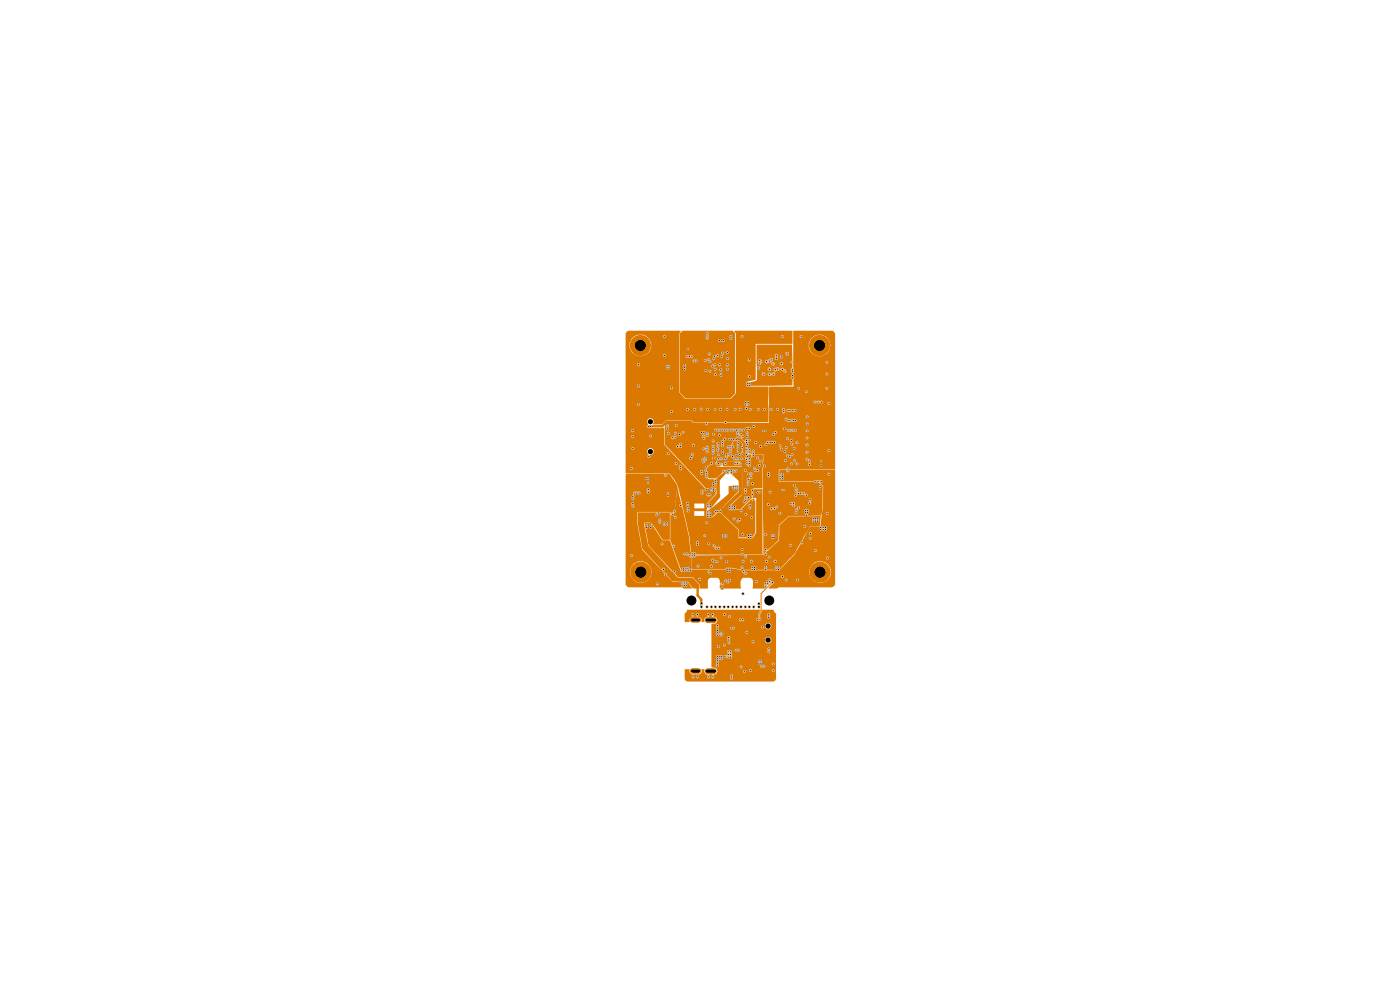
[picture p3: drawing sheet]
<svg xmlns="http://www.w3.org/2000/svg" width="297mm" height="210mm" viewBox="0 0 297 210" stroke-linecap="round" stroke-linejoin="round" font-family="sans-serif">
<g fill="#da7800">
<path d="M132.8 100.5h8.1v.5l.2 .1h.4l.1-.6h.5l1.6 2.7-.6 4.9a.39 .39 0 0 0-.2 .6l-7.6-.1-.1 2.2 1 5.7 4 4.3 .2 .1 .6 .8-.1 .4 .2 .1 .3-.1 1.2 1.3h3.2l1.1 1.4h-1.9l-.3-.2h-11.3l-.6-.4-.1-.4h6.5l.1 .4 .4-.2-.1-.4h-.3l-.1 .2h-6.5v-2.6h1a2.31 2.31 0 0 0 2.6 2.4 2.31 2.31 0 0 0 1.8-3 2.38 2.38 0 0 0-1.4-1.4 2.38 2.38 0 0 0-3 1.6v.4h-1v-3.4h1l.1 .4 .4-.2-.1-.4h-.3l-.1 .2h-1v-11h1.2l.2 .3-.1 .4 .2 .2h.2l.2-.5-.2-.6h-.3l-.2 .2h-1.2v-1.5h1.3l.1 .2a.35 .35 0 0 0-.1 .4 .35 .35 0 0 0 .4 .1l.2-.1-.1-1 .4-.1 .9 .1 .1-.5-.2-.1h-1.2l-.2 .1 .1 .5-.3 .1-.1 .3h-1.3v-1.5h4.5v.7l.4 .2 .2-.1v-.9l-.4-.1-.2 .2h-4.5z"/>
<path d="M135.3 108.7h4v.2l-.3 .3a.39 .39 0 0 0 .6 .2l.4-.7 2.1 .1v5.5l-.1 .2h-1.4l-2.5-3.6h-1.4l-.1 .2 .9 4.7 6.3 6.8h3.2l1.4 1.5v.7h-1.4l-1.2-1.5h-3.2l-1.1-1.2v-.3l-.4-.2-.4-.5a.35 .35 0 0 0 .4-.3 .35 .35 0 0 0-.4-.4l-.4 .4-4-4.3-1-5.7v-.6h4.4v.7l.4 .1h.2v-.9l-.4-.2-.2 .3h-4.4z"/>
<path d="M143.7 103.2l.8 3.5v.2l-.4 .2v.3l.6 .2 1.5 6.3 .4 3.7h-.5a.47 .47 0 0 0-.3-.4 .47 .47 0 0 0-.5 .1l-.2-.1a.32 .32 0 0 0-.3 .3 .32 .32 0 0 0 .2 .3l.9-.1 .4 .5h.4l-.1 3-2-.1-1.8-4.8 .4-.3v-.3l-.2-.2-.3 .2-.2-.1-.4-1.1 .1-4.8 .8 .1a.31 .31 0 0 0 .4 .2 .31 .31 0 0 0 0-.5 .31 .31 0 0 0-.4 .2h-.8v-.6l.6 .3 .2-.2-.1-.4a.43 .43 0 0 0 .4-.2 .43 .43 0 0 0 0-.4h-.2z"/>
<path d="M142.1 108.7h.8l-.4 .1-.1 .2z"/>
<path d="M136.8 111h1.3l2.4 3.6h1.6l2.4 6.7h5.6l.1 .2 .6 .5 .2-.4-.3-.2-.1-.4h-.4l-.1 .3h-3.5l.2-.2v-.3h7.1l.2-.3h1l2 .4 .3 .1a.59 .59 0 0 0 .6 .7v.2l.4 .1a.34 .34 0 0 0 0-.6h-.3l-.1-.2h13.7l.1 .6a2.28 2.28 0 0 0 1.8 1.8 2.28 2.28 0 0 0 2.3-1l.3-.8v-1.2a2.41 2.41 0 0 0-1.7-1.4 2.13 2.13 0 0 0-2.7 1.6l-.1 .4-13.7-.1v-.1h1.4l.2 .1h.6l.1-.1h5l2.6-2.7h7.3l.1 .4h.4l.1-.5-.2-.1h-.2l-.2 .2h-7.3l.6-.7 .5-.9h3.7v.3l.2 .1 .4-.2-.2-.4h-.3l-.1 .2h-3.7l.8-1.3h.4l.2-.1-.2-.6 .3-.5h1.1l.2 .3 .4-.2-.2-.4h-.3l-.1 .3h-1.1l.6-1.1h.6v.2l.4 .1a.34 .34 0 0 0 0-.6l-.4 .1v.2h-.6l.7-1.4 2.2-.1 .4-2.8h.7l.2 .4h.3l.2-.3-.2-.3-.4 .2h-.8l.1-1.3 .1-4.4-.6-.6 .5-.3v-.2l-.2-.2-.4 .2-.3-.2h-.7l-.3 .4h-7.3l-.1-1.7h10.4l.1 .4h.3l.2-.4-.5-.2-.1 .2h-10.4l.2-.8h1.4v.3a.34 .34 0 0 0 .6 0l.1-.3 9.7 .1v24.2l-.7 .6h-11.3l-.4 .2h-1.7l-.1-.1 .8-.8 .3-.1v-.4l-.5-.1v-.3h2.9l.1 .3h.3l.2-.3h1.8l.1 .3h.4l.1-.4-.4-.2-.2 .3h-1.8l-.4-.3-.2 .3h-2.9l-.1-.4h-.3l-.2 .5h-.2l-.3 .4a.78 .78 0 0 0-.3 1.1l.2 .1v.1h-2.7v-1.5h.5l.1 .4h.3l.1-.5-.4-.1-.1 .2h-.5l-.1-.5-.5-.2h-1.4l-.3 .2-.3 .5 .1 1.5h-3.7l-.1-.2h-.4l-.3 .2v-.7l.2-.2 .2 .3 .4-.2-.1-.4-.6 .1-.1-.5h.9v.1l.5 .2 .1 .2h.4l.1-.2a.39 .39 0 0 0 .3-.6l-.3-.2-.2 .5h-.3l-.1-.3h-.3l-.2 .3h-.9l-.5-.6h-1.5l-.5 .6v1.6h-1.7v-.7l-1.2-1.3h.8l.2 .4h.3l.1-.1v-.5h-.4l-.2 .2h-.8l-.3-.3h-3.1l-.2-.2 22 .1a.3 .3 0 0 0 .3 .2 .3 .3 0 0 0 .2-.2v-.3h-.5v.2h-22l-.6-.6 .3-.3-.1-.4h-.4l-.2 .2-5.1-5.4-.1-.4h2.7l.1 .2 .2 .1 .3-.4-.4-.3-.2 .4h-2.7l-.8-4.3z"/>
<path d="M146.7 118.2h.4a.47 .47 0 0 0 .7-.4l9.4-.1 .2 .2 .6-.2v.2a.36 .36 0 0 0 0 .4 .36 .36 0 0 0 .4 .1l.1-.2h4.4a.26 .26 0 0 0 .3 .3 .26 .26 0 0 0 .3-.2v-.3a.31 .31 0 0 0-.4-.2 .31 .31 0 0 0-.2 .4h-4.4l-.1-.2 .1-.3h3.3l.3-.1a.31 .31 0 0 0 .5 .3 .31 .31 0 0 0-.1-.6l.1-.3 1.5-1.4h3.2l.2 .4 .4-.2-.1-.4h-.3l-.2 .2h-3.2l1.1-.9 .1-3.1h5.2l.2 .4 .4-.3-.2-.3h-.3l-.1 .2h-5.2v-.2l2-1.9 6.7-.1v2.1l-2.2 .1-2.8 5a2.65 2.65 0 0 1-1.3 1.7l-2.4 2.7-2.5-.1-.1-.3a.36 .36 0 0 0 0-.5 .36 .36 0 0 0-.5 0l-.1 .8-1.8 .1h-2.5l-.2-1h-.3l-.2 .2v.6l-1.9-.4h-1.1l-.2 .3-7.2 .1v-.8h1.1l.2 .4 .4-.1v-.3h2.2l.2 .4 .4-.1v-.4l-.2-.1h-.2l-.2 .2h-2.2l-.2-.2h-.2l-.2 .2h-1.1v-1.3h4.2l.1 .4h.3l.2 .4h.8l.1-.3h1.5l.2 .3h.2l.2-.2-.1-.3h3v.3h.5l.1-.3h1.1l.1 .3h.4l.1-.3h2.7v.3h.5v-.3h1.2l.2 .3h.4v-.5l-.1-.1h-.3l-.2 .3h-1.2l-.1-.3h-.3l-.1 .3h-2.7l-.1-.3h-.3l-.2 .3h-1.1l-.2-.3h-.3l-.1 .3-3.4-.1-.1 .3h-1.5l-.1-.3h-.7l-.3-.4h-.2l-.2 .2h-4.2v-.4h5.9a.3 .3 0 0 0 .4 .4 .3 .3 0 0 0 .2-.5 .3 .3 0 0 0-.5 0l-.1 .1h-5.9z"/>
<path d="M154.6 103.1h2l.2 .2-.1 1-3.9 3.7-.1 .3-.9-.1-.3 .4 .4 .3-.6 .7-1.3 .1v-1.3l.9-.6 3.7-3z"/>
<path d="M151.9 101.6a3.1 3.1 0 0 1 1.8-1.4l.2-.4 .4 .1-.2 .5-1.4 1.4 .1 3.7-1.9 2.2-.7 .1-.2-.2v-.7l2-2.2-.1-2 .2-.2v-.7z"/>
<path d="M151.4 97.4l.8-.7h.5l.3 .2-.3 .3-.4-.1-.2 .1-.1 .8-.4 .3v.2l.4 .2 .1 .3 5.3 .1v5.8l-2.8 2.4v.8l.1 .2h2.2a.33 .33 0 0 0 .3 .3 .33 .33 0 0 0 .4-.2 .33 .33 0 0 0-.3-.4l.2-.3h1.2l.4 .4 .3-.3v-.7l-.2-.2-.4 .2 .1 .5-.2 .1h-1.2l2-1.8a.38 .38 0 0 0 .2 .4 .38 .38 0 0 0 .5-.2v6.9l-.8 1.2-2.6-.3v-.7h.5l.1 .4h.4a.31 .31 0 0 0-.1-.5 .31 .31 0 0 0-.4 .1h-.5v-.8l-2-1.9h1.5l.1 .4h.3l.6-.6-.1-.3-.4-.1-.5 .6h-1.5l-.5-.5h1.1a.39 .39 0 0 0 .6 .3 .32 .32 0 0 0-.1-.5 .32 .32 0 0 0-.5 .2h-1.1l-.3-.3h5.1l.2 .3h.3l.1-.4-.3-.2-.2 .3h-5.2l-.7-.6 4.7 .1a.31 .31 0 0 0 .4 .1 .31 .31 0 0 0 .1-.5h-.5v.3h-4.7l-.3-.3-.1-.8 3.9-3.7v-.4l-.1-1.9-1.4-1.3 .3-.5h.7l.1-.4-.1-.2h-1.4l-.2-.2-.4 .3-.7-.1a.38 .38 0 0 0-.3 .2 .38 .38 0 0 0 0 .4l-1.4 1.3h-1.5l-.2-.3v-1.1l-.1-.1h-.4l-.1-.4 .6-.3v-.4l.4-.3 .4 .1 .3-.2-.1-.5z"/>
<path d="M153 96.8l.9 .1 .2-.2 .1 .5-.3 .2-.3-.3h-.6z"/>
<path d="M156.4 93.5h.5l.6 .6v.4l-.3 .3v.3l.3 .2v.4l-.3 .2v.4l.3 .1 .7 .8-.2 .2 .1 .3 .5 .1v.3h-.3l-.2 .3 .3 .3h.2v.2l.3 .3 .3-.2v-.3h1.5l.2 .3 .4-.1v-.4l-.1-.1h-.3l-.2 .3h-1.5v-.9h1.8l.2 .3h.2l.2-.3-.2-.3h-.3l-.1 .3h-1.8v-.6l.2-.1h1l.1 .3h.4l.1-.2-.2-.4h-.2l-.2 .3h-1l.1-.7 2.3 .1v1.9l.1 .2v.4l-.1 .2v4.4l-2.2 .1a.32 .32 0 0 0-.3 .2 .32 .32 0 0 0 .2 .4v1.5h-.2l-2 2-.1 .3h-2.6v-.7l1.3-1h1.7v.2l.4 .1 .2-.3 .3-.2v-.4l.6-.1v-.4l-.2-.1-.4 .2-.5-.1-.1 .2a.48 .48 0 0 1-.3 .7v.2h-1.7l1.6-1.5v-1.1h.3l.2 .2-.1 .6 .4 .1 .2-.2-.2-.4 .1-.5-.4-.1-.2 .3h-.3v-2.2h.9v1.3l.1 .2 .5-.1-.1-.4h.4l.4 .3 .2-.2v-.3l-.4-.1-.2 .3h-.4l.1-1h.5l.1-.3-.2-.3 .2-.4-.1-.4h-.8l-.2 .3 .1 .3h.6l-.2 .6h-.5l-.1 .2h-.9v-1.8h.4l.1 .3 .5-.1-.2-.5h-.3l-.1 .3h-.4v-.5h2.3l.2 .7h.5l.3 .1 .3-.3-.2-.3h-.5l-.1-.5h-.3l-.2 .3h-2.3l-.1-.4h-3.9l-.1-.6 .2-.1v.2l.5 .3 .2-.3-.2-.5h1.7l-.1 .3v.4h.9a.48 .48 0 0 0 .8-.3 .27 .27 0 0 1-.2-.3 .27 .27 0 0 1 .3-.2l.2-.2a.81 .81 0 0 0-.7-1l-.6-.8v-1.3l.4-.1a.38 .38 0 0 0 0-.4 .38 .38 0 0 0-.4-.2z"/>
<path d="M145.8 129.4l15.4-.1 .1 .3-.4 .3v1.1l-.5 .3 .3 .4h.6l.2-.2-.1-.4-.1-.1v-.7h1.5l.1 .9h.4l.1-.2v-.7l-.2-.2h-.3l-.1 .2h-1.5l.1-.4 .3-.1 .1-.5h2.2l.3 .5 .3 .3v13.9l-.1 .4-.4 .2h-18.3l-.4-.2-.1-.3v-.5h1.4a.39 .39 0 0 0 .6 .2l.1-.2h.3v.2l.3 .1a.26 .26 0 0 0 .3-.2 .26 .26 0 0 0-.2-.3l-.1-.2-.3 .4-.4-.1a.32 .32 0 0 0-.3-.2 .32 .32 0 0 0-.3 .3h-1.4v-1.7h1v.6l.5 .5 1.2 .1 .4-.1 .4-.3v-.8h.6l.1 .2a.72 .72 0 0 0 .7 1l-.2 .4 .2 .4 .4-.2v-.2l-.3-.2 .2-.3 .7 .1-.3 .4 .2 .4 .4-.1-.1-.5h3.5v.7l.4 .1 .2-.1v-.8l-.2-.2h-.2l-.2 .3h-3.6v-.2l.6-.1 .3-.6h5.4l.2 .3h.2l.2-.1-.1-.4h.8l.2 .3h.2l.2-.3h4.2a.39 .39 0 0 0 .6 .3 .32 .32 0 0 0-.2-.5 .32 .32 0 0 0-.4 .2h-4.2l-.1-.3h-.3l-.2 .3-1.1-.1-.2 .3-5.4-.1a.72 .72 0 0 0-.7-.7h-.5l-.1-.4h1l.1 .3 4.9-.1v.3l.2 .1 .3-.1v-.4h3.9l.1 .3 1-.1v-.4l-.2-.1h-.8l-.1 .3-4.2-.1-.2 .2h-4.5v-.6h11.3l.2 .3h.3l.2-.3-.3-.3-.3 .3h-11.4v-.8l-.4-.1-.1 .3v1h-1v-2h2.6l.2 .4 .4-.2 .2 .3h.9l.1-.2v-.8l-.1-.1 .1-.5-.1-.2h-.6h1.2l.3 .3h.5a.39 .39 0 0 0 .2-.6h6l.1 .4-.1 .4 .1 .2 .5-.1-.1-1.1h-.4l-.1 .2h-6.8l-.2 .3h-1.5l-.1 .4 .2 .3h-.2v.4h-.6l-.1 .2h-2.6v-2.1h1.2l.1 .4h.4l.1-.2-.2-.4h-.2l-.2 .2h-1.2v-.3h2.5v.2a.34 .34 0 0 0 .5 .1 .34 .34 0 0 0 0-.5 .34 .34 0 0 0-.5 0v.2h-2.5v-1.6h3.4v.7l.2 .1a.35 .35 0 0 0-.1 .5 .35 .35 0 0 0 .4 .1l.2-.2-.2-.3h4.7l.1 .3 .5-.1-.2-.4h-.3l-.1 .2h-4.7l.1-.3h7.4l.2 .6h.2a.67 .67 0 0 0 .9-.5 .67 .67 0 0 0-.6-.8 .67 .67 0 0 0-.7 .7h-7.4v-.7l-.2-.2h-.2l-.2 .3h-3.4v-1.1h7.2l.1 .3h.4l.1-.2-.2-.4-.4 .3h-7.2v-1.4h1v1.2l.3 .2 .3-.4v-.5h2.4a.39 .39 0 0 0 .6 .3l.2 .1 .2-.2v-.3l-.2-.1h5.8v.2a.39 .39 0 0 0 .6-.2l-.2-.3h.4l.1 .4 .4 .4h.4l.4-.5v-.4l-.4-.5h-.4l-.5 .6h-.6l-.2 .3h-6.5l-.1 .2h-2.4v-.5l-.2-.3-.4 .2v.1h-1v-.3l1-.3 .3-.7h4.5l.2 .4h.8l.2-.4-.2-.2h-.8l-.1 .2h-4.6l-.3-.5h-.6l3.2-.1 .1 .3h.4l.1-.4-.2-.2h-.3l-.1 .3h-3.2l.2-.5h1.9l.1 .4h.3l.2-.2-.1-.4h-.4l-.1 .2h-1.9l-.1-.2h-.4v.8h-.6l-.1-.2 .3-.4-.2-.2h-.3l-.1 .4 .2 .3a.76 .76 0 0 0-.7 1.1l-.6 .1-.1-.2a.79 .79 0 0 0-.8-1l.2-.3-.1-.4h-.3l-.2 .2 .3 .4-.1 .2h-.7l.2-.7-.5-.1-.1 .3 .2 .5-.5 .3v.7l-1.1 .1v-1.9l.3-.3z"/>
<path d="M160.6 73.1l7.4 .1 .1 4.7-.3 .4v.7l.5 .6v.6l-.2 .1v1.5h-9.6v-.6l1.8-.4 .2-.2 .1-1.3h1l.2 .4h.3l.3-.3h.5l.1 .3h.5l.1-.2a.44 .44 0 0 0 .5 .2 .44 .44 0 0 0 .4-.4l-.2-.3h-.4l-.2 .3-.6-.3-.2 .4h-.5l-.2-.4h-.4l-.2 .3h-1v-1h2.3l.2 .4h.3l.2-.3h.5v.2l.3 .2 .7-.2 .2-.3h.3l.2 .4h.3a.43 .43 0 0 0 .4 .3 .43 .43 0 0 0 .4-.4l-.1-.2h-.4l-.2-.4h-.5l-.1 .3h-.3l-.1-.4-.9 .1-.2 .4h-.5l-.2-.5h-.3l-.2 .4h-2.3l-.1-1.8h.3v.6l.3 .2 .4-.1h2.1l.3 .4h.2l.3-.3-.1-.2h1.1l.3 .3a.36 .36 0 0 0 .4-.2 .36 .36 0 0 0-.2-.4h-.2l-.3 .3h-1.1l-.3-.3-.4 .4h-2.1v-.5h.8l.3 .4 .9-.3a.61 .61 0 0 0 .4-.8h-.5l-.5 .4-.4-.1-.2 .4h-.8l.1-.2-.3-.3h-.2l-.3 .3h-.3v-1h3.9v.7l.2 .1h.3l.2-.2v-.8l-.2-.2-.5 .1v.3h-3.9v-.5h6.2l.1 .4h.4l.1-.5v-.2h-.5l-.1 .3h-6.2z"/>
<path d="M133 70.3l.3-.1h11l.1 .2-.3 .2v12.8l1.2 1.2h9.7l1.1-1.2v-3.6h2.5l.2 .3h.4v-.4l-.1-.2h-.3l-.2 .3h-2.5v-3.5h2.5l.2 .4 .4-.1v-.4l-.1-.1h-.3l-.2 .2h-2.5v-5h1l.3 .4 .4-.4h7.9l.1 .4 .4-.2v-.4h-.5v.2h-7.9l-.2-.2h-.3l-.2 .2h-1v-.6l-.4-.5h12.4v2.7h-7.8v7.7l-1.9 .4-.1 .8a.43 .43 0 0 0 .7 .2l3.9 .1v3.5l.2 1.2-.2 2.7h-8.7l-.1-.2h-.3l-.3 .2h-6.4l-.4-.3h-5.4l-.9 .8h-1.9l.1-.1a.76 .76 0 0 0-.5-1.1l-.2-.1a.75 .75 0 0 0-.4 1.2l-.1 .2a.37 .37 0 0 0-.2 .4 .37 .37 0 0 0 .3 .3l3.3-.1 .1 3.7 8.7 9.2-.1 .4 .3 .2 .3-.2 .1-.3 .5-.1h.8l.4 .2v1l-2 2 .1 .9-.2 1.9 .3 .3h.6l.6-.2 .9-.9h.7l3.8 3.7v1.7h1.8l.3 .1h.5l.3-.1 .8-1.2v-7.4h-.8v-.4l.4-.3v-.2l-.4-.2v-.1l.3-.2 .1-.4h1.8v13.8h-4a.35 .35 0 0 0-.4-.4 .35 .35 0 0 0-.3 .4h-9.5l.1-.2-.2-.3h-.9l-.2-2.2h1.2v.6l.2 .3 3.4-.1 .1 .3h.2l.3 .5h5.3l.3 .4 .4-.3-.2-.3h-.3l-.2 .2h-4.5l.2-.4-.2-.1h-.7l-.3-.6h-.3l-.1 .3h-3.1l.1-.3h1.9a.29 .29 0 0 0 .4 .2 .29 .29 0 0 0 0-.5h-.3l-.2 .3h-1.8v-.5l-.2-.2-.4 .2h-1.2l-.2-1.3h3l.2 .3h.3l.1-.4-.4-.2-.2 .3h-3l-.6-2.8h4.1v.3h.5v-.4l-.3-.2-.2 .3h-4.1l-.3-1.4h4.2v-1h-2.2v1h-2l-.6-2.7h.9l.2 .4-.2 .2 .2 .3v1.1h.4l.1-.9h3.2v-1h-2.2v1h-1l-.2-.6 .1-.6-.2-.1h-.2l-.2 .2h-.9l-.6-2.6h4.5v.7l.2 .1h1l.2 .4h.8l.1-.3-.1-.3h-.8l-.2 .2h-.8l.2-.1-.1-.4a.38 .38 0 0 0 .1-.4 .38 .38 0 0 0-.4-.2l-.2 .3h-4.5l-.4-1.2-1.6-2.4h-9.3l-.1-1.1h1a.3 .3 0 0 0 .2 .3 .3 .3 0 0 0 .3-.3v-.2l-.2-.2-.3 .1v.3h-1v-.5h11.3l.2 .8 .3 .1 .2-.4-.1-.2 .1-.3-.3-.3-.3 .3h-11.4v-.6h10.4l.1 .2a.28 .28 0 0 0 .3 .2 .28 .28 0 0 0 .2-.2l-.1-.4h-.4l-.1 .2h-10.4v-2.6h4.6l.2 .6-.1 .7 .2 .2 .4-.2-.1-.4 .5-.2 .2-.3h2.8l.2 .4 .4-.1v-.3l-.2-.2-.3 .2h-2.9v-.5a.69 .69 0 0 0-.7-.6 .69 .69 0 0 0-.6 .7h-4.6v-.6h1.2l.3 .3a.29 .29 0 0 0 .3-.2 .29 .29 0 0 0-.1-.3h-.3l-.2 .2h-1.2v-2.5h1.2l.3 .3 .3-.1v-.4h3.2l.2 .4h.3l.1-.5-.2-.1-.4 .2-3.6-.1-.2 .3h-1.2v-1.3h1.2l.2 .4 .4-.1v-.5h-.2h-.2l-.2 .2h-1.2v-4h9.5l.1 .3h.3l.2-.3-.2-.3h-.2l-.2 .3h-9.5v-.5h12.9l.2 .4h.2l.2-.4h.8l.1 .2a.35 .35 0 0 0 .4 .1 .35 .35 0 0 0 .2-.4h.8l.1 .4h.3l.2-.3h.7l.3 .4 .3-.4h.9l.3 .4 .4-.4h.5l.3 .4 .2-.1 .1-.3h.8l.1 .2a.31 .31 0 0 0 .3 .2 .31 .31 0 0 0 .3-.4l1.1 .1a.31 .31 0 0 0 .4 .3 .31 .31 0 0 0 .2-.5h.4l.1 .4 .5-.1 .1-.3-.2-.1h.8l.2 .3 .7-.1 .2 .4h.2l.2-.4 1.1 .1a.3 .3 0 0 0 .3 .3 .3 .3 0 0 0 .3-.4h.7l.1 .3 .3 .1 .2-.5-.3-.2-.3 .3h-.7v-.1l-.4-.2-.2 .3h-1.1l-.2-.2h-.3l-.1 .2h-.4l.1-.3-.1-.2h-.3l-.2 .3-1.1-.1-.2 .2h-.4l-.3-.2-.3 .1v.2h-1.1l-.1-.1a.31 .31 0 0 0-.4-.2 .31 .31 0 0 0-.2 .3h-.8v-.1a.36 .36 0 0 0-.6 .1h-.5l-.1-.2h-.4l-.2 .2-1-.1a.26 .26 0 0 0-.2-.2 .26 .26 0 0 0-.3 .2v.1h-.7l-.2-.3h-.3l-.1 .2h-.9a.3 .3 0 0 0-.3-.2 .3 .3 0 0 0-.3 .3h-.8l-.2-.2h-.2l-.2 .2h-12.9v-1h2.5v.3a.39 .39 0 0 0 .6-.3l-.2-.2h-.4v.2h-2.5v-3.5h9.5l.2 .3h.2l.2-.3-.2-.3h-.3l-.1 .3h-9.5v-.5h2.5l.1 .4h.3l.2-.3-.2-.3h-.3l-.1 .2h-2.5v-4.5h2.5l.2 .4 .4-.3-.2-.3h-.3l-.1 .2h-2.5v-4.2h.9v.6l.2 .6a1.57 1.57 0 0 0 1.2 1.1l1 .2 .9-.3h3.8v.3l.3 .1a.28 .28 0 0 0 .1-.5 .28 .28 0 0 0-.4 .1h-3.7a2.87 2.87 0 0 0 1.1-1.6 2.9 2.9 0 0 0-.7-2.2l-.3-.2h3.6v.2l.3 .2 .3-.4-.2-.2h-.3l-.1 .2h-3.6l-.2-.1a2.28 2.28 0 0 0-3.3 1.9h-.9v-2.4z"/>
<path d="M156 92.9h1.1l.9 1 .3 .3-.3 .3 .3 1.1-.2 .1v.9l.4 .1 .2-.3h.7v.7l-1 .1-.8-.6 .2-.5-.2-.2v-.7l.2-.2-.2-.3v-.6a1.61 1.61 0 0 0-1.3-.8v2.4l.4 .5 .1 .5h.4l.5 .5v.3l-.3 .3h-.6l.3-.3v-.4l-.8-.1-.3 .2-.3-.1v-.4l-.1-.1h-.3l-.1 .4 .3 .2 .2 .5-.1 .1h-1.9l-.2 .4h-.7l-.2 .1 .3 .6h-.8v-1.2h1.4l.2-.2 .3 .1 .3-.2v-.6l.6-.1 .3-.4v-1.2a.42 .42 0 0 0 .5-.6l-.4-.1 .3-.8a.46 .46 0 0 0 .4-.6z"/>
<path d="M141 89.6h8.5l.1 .4a.3 .3 0 0 0 .3 .2 .3 .3 0 0 0 .3-.2v-.4h3.3l.2 .3 17.2 .1a.31 .31 0 0 0 .4 .2 .31 .31 0 0 0 .2-.4 .31 .31 0 0 0-.5-.1v.2h-17l.3-.3 8.8 .1v-.8h3.3l.1 .2 .3 .1 .2 .3 2-.1v-.4l-.2-.1h-.6l-.3 .1-.2-.1h-.6a.35 .35 0 0 0-.3-.3 .35 .35 0 0 0-.4 .3h-3.3v-.5h7.8l.2 .3 .3-.1a.3 .3 0 0 0 0-.4 .3 .3 0 0 0-.4 0v.2h-7.9l.1-1.4 .5 .2 .2-.4 .8 .1a.26 .26 0 0 0 .2 .3 .26 .26 0 0 0 .3-.2v-.2h.7v.7l.2 .2 .4-.2-.1-.4h.4l.3 .3h.5a.41 .41 0 0 1 .7 0l.6-.1 .1-.4-2.1-.1-.1 .3h-.4l.1-.4-.2-.1h-.2l-.2 .2h-.7v-.1a.31 .31 0 0 0-.3-.2 .31 .31 0 0 0-.3 .3h-.7l-.1-.2-.7 .1v-1.5h9.5l.1 .4h.3l.2-.2 .2 .2h.4l.2-.2 .1 .2h1.5l.1 .3 .5-.2v-.3l-.2-.1h-.3l-.1 .3h-1.2l.1-.1v-.4l-.1-.1-.4 .1-.4-.1-.5 .1-.3-.1-.2 .2h-9.5l-.1-2.2h7.7l.1 .4h.4l.1-.4-.2-.2-.4 .2h-7.7v-.7h6.1l.2 .4h.2l.2-.4h5.4l.2 .4 .4-.2-.1-.4h-.4l-.1 .2h-5.4l-.1-.2h-.3l-.2 .2h-6.1l.1-.3h5.3l-.1-1.5 .1-.2v-.8l-.1-.2h6.8l.1 .3h.4l.1-.4-.1-.2h-.3l-.2 .3h-6.8l.1-.3-.1-2.2h6.8l.2 .4 .4-.2-.1-.4h-.4l-.1 .2h-6.8v-3.7h3.3a2.14 2.14 0 0 0 1.4 2.3 2.3 2.3 0 0 0 3-1.5 2.3 2.3 0 0 0-1.7-2.9 2.28 2.28 0 0 0-2.7 2.1h-3.3v-1.8h1.3l.2 .4 .4-.2-.1-.4h-.4l-.1 .2h-1.3v-1.1h8.3l.3 .1 .3 .4v28.8l-9.7 .1-.2-.5h-.3l-.2 .2v.3h-1.6l-.1 .9 .1 1.7h7.4l.3 .2h.9l.7 .8-.2 6.1-2.8 .1a.42 .42 0 0 0-.2-.4 .42 .42 0 0 0-.5 .1l-.1 .3h-3.4l-2.1 2-.1 3.2-2.2 2h-.1l-.2-.3h-.3a.26 .26 0 0 0-.2 .3 .26 .26 0 0 0 .3 .2l.1 .3-.5 .4-.1-4.2h.3v.3a.34 .34 0 0 0 .5 0 .34 .34 0 0 0 0-.5 .34 .34 0 0 0-.5 .1v.1h-.3l-.1-4.5h3.3l.2 .4h.3l.1-.4v-.2h-.5l-.1 .2h-3.3v-.9h1.6l.2 .4 5-.1 .1 .8 .4-.1 .1-.9 .3-.1a.28 .28 0 0 0 .2-.2 .28 .28 0 0 0-.2-.3l-.4 .1-.1 .5-.2-.1-.2 .3h-4.9h.8l.1-.4h.4l.1-.4-.2-.2-.4 .4-.6 .1a.27 .27 0 0 0-.4-.1 .27 .27 0 0 0-.1 .3h-1.6v-.9h.9l.2 .3h.2l.2-.4-.3-.2h4.5v.3l.6 .1 .1 .5h.4l.1-.2-.1-.8h2.9l.1 .4h.4l.1-.4-.2-.3 .3-.2-.2-.4-.4 .1v.3l.2 .2-.3 .3h-2.9l-.2-.1h-.7l-.2 .2h-4.6l-.2 .3h-.9v-2h6.6a.39 .39 0 0 0 .6 .3l.1-.4h.5h1.1l.1 .4h.4l.1-.4-.2-.2-.4 .1-.1-.4h-1.4l-.1-1h-.4l-.1 .9 .4 .2v.3h-.3l-.3 .2h-6.6v-.6h1.2a.31 .31 0 0 0 .5 .2 .31 .31 0 0 0 0-.5l-.5 .3h-1.2v-1.5h6.4l.2 .4 .5-.4-.2-.2h-.3l-.2 .2h-6.4v-2.5h1v.7l.1 .1 .5-.1v-.8l-.2-.2h-.3l-.1 .3h-1v-1.1l.1-.2 .5-.1v-.3l-.1-.2-.4 .1-.1-.3h5.8l.1 .4h.4l.1-.4h.6l.1 .4h.4a.39 .39 0 0 0-.3-.6l-.2 .2h-.6l-.2-.2h-.2l-.2 .2h-5.8l.1-.6h4.4l.1 .3h.4l.1-.3h1.4l.1 .3 .5-.1v-.4l-.2-.1h-.3l-.1 .3h-1.4l-.1-.3h-.3l-.2 .3h-4.4v-.3h9l.3 .4h.2a.6 .6 0 0 1 0 .8 .3 .3 0 0 0 .3 .3 .3 .3 0 0 0 .3-.3l-.2-.4 .2-.2v-.3l-.4-.2-.4-.4-.3 .3h-9v-.7h4.9v.3h.4l.3 .2 .3-.1 .1-.4h.3l.2-.1-.2-.5h-.3l-.1 .5-.2 .1-.4-.3h-.3l-.1 .3h-4.9v-.3l-1.8-.1v-.5l6.1 .1a.41 .41 0 0 0 .6 0h4.1l.2 .3h.2l.2-.1-.1-.5h-.3l-.2 .3h-4.1l-.1-.3h8.9l.1 .3h.3l.2-.4-.5-.2-.1 .3h-9.3l-.1 .2h-6.1v-.3l-.5-.1-.1 .2v.7h-.3v-1.1l-.1-.2-.4 .1-.2-.2 .1-.3h2.5l.1 .4h.4l.1-.5-.2-.1h-.2l-.2 .2h-2.5l.3-.1v-.3h3.3l.1 .3h2.9v.2l.3 .1 .1 .2a.3 .3 0 0 0 0 .5 .3 .3 0 0 0 .5-.1 .3 .3 0 0 0-.3-.4h-.1h.8l.3 .3 .2-.2 1.2 .1a.3 .3 0 0 0 .3 .3 .3 .3 0 0 0 .3-.3l-.1-.3h-.4l-.1 .2h-1.2l.1-.2a.3 .3 0 0 0-.3-.3 .3 .3 0 0 0-.3 .4h-.8l.1-.5-.2-.3-.4 .3h-2.5l.2-.4h1.6l.1-.4-.2-.2h-1.6l-.2 .4-.4 .3h-3.3l-.3-.3h1.4a.31 .31 0 0 0 .4 .3 .31 .31 0 0 0 .2-.5 .31 .31 0 0 0-.5 0l-.1 .2h-1.4v-.3l.4 .1 .2-.2-.1-.4-.4 .1a.43 .43 0 0 0-.5 0 .43 .43 0 0 0-.2 .4h-.1l-.5-.6h9.4v.3h.7l.2 .4 .2 .1-.2 .3 .2 .4h.2l.1-.1h2.7l.2 .3h.2l.2-.1v-.4l-.2-.1h-.2l-.2 .3h-2.7l.1-.3-.4-.2h.9l.2 .3h.3l.1-.4-.4-.2-.2 .3h-.9l.2-.3v-.3l-.2-.2-.3 .2h-.5l.2-.1v-.4h3.6l.1 .4h.4a.39 .39 0 0 0-.2-.6l-.3 .2h-4l-.1 .2h-9.5l.1-.2h.4l.1-.4-.5-.2v-.3l-.6 .1v-.3h1.4l.3 .4-.3 .3 .2 .4 .4-.1v-.3l-.3-.2h5.3v.1l.3 .2 .3-.4a.38 .38 0 0 0 .3-.2 .38 .38 0 0 0 0-.4h-.4l-.1 .3-.3 .1-.1 .3h-5.3l.3-.3-.2-.4h-.2l-.2 .2h-1.5l.1-.2h1.1l.1-.4-.3-.2h-3l-.1 .2-.3-.2h-2.6a.34 .34 0 0 0 0 .6l2.6 .1 .2-.2h1.6l.2 .2-.1 .5 .1 .5h.5v-.2l.5 .2v.3l-1.3-.1-.1 .5-.4 .3-.3 .9h-.9l-.2 .2 .2 .4h.3l.1 .8-.1 .3h-.6l-.1 .6-1.1-.1-.3-.6h-.1l.2-.8-.1-.8a.43 .43 0 0 0-.2-.7l-.3 .1 .1 1.1-.2 .7 .4 .3-.2 .7-.3 .4-.7-.2-.1 .3 .3 .3-.1 .5-.4 .1-.1 .4-.4 .4-.3-.2a.48 .48 0 0 0-.3 .7l-.3 .3 .2 .3v1.3l.1 .2 .5-.1 .1 .2 1.2 .1v.8l.4 .2-.1 .9-.3-.2-1.8 .2-3.3-3.6h2.2v.5l.3 .3 .2-.2v-.8l-.4-.1-.1 .3h-2.2l-2.7-2.8h2.5l.2 .3h2.4l.2 .7 .4 .1 .3-.4 .3-.1v-.4l-.3-.5h-.3l-.1 .3-.5 .1v.2h-2.2l.4-.5v-.3l.2-.2-.1-.4h-.4l-.2 .7-.3 .4h-2.5l-1.8-2h7.1l.2 .4a.32 .32 0 0 1 .4-.2 .32 .32 0 0 1 .2 .2l-.1 .5h.5l.1-.1v-1.3l-.1-.1h.8v1.7l.3 .2 .3-.3v-1.7l-.2-.1h-.3l-.1 .2-1.1-.1-.3 .5a.36 .36 0 0 0-.6 .2h-7.1l-.5-.5h2.1l.2 .3h.4a.31 .31 0 0 0 .4-.1 .31 .31 0 0 0 .1-.4v-.1h2.2l.1 .3h.4l.1-.4-.5-.2-.1 .3h-2.2v-.5h-.5v.5l-.5 .1-.1 .2h-2.1l-.4-.4v-.8h10l.2 .4h.2l.2-.3h1.4l.1 .3-.1 .8 .1 .2h.4l.1-.7-.1-.6 .1-.2h.4l.1-.4-.5-.2-.1 .5h-.4l-.1 .3h-1.4l-.2-.3h-.3l-.1 .2h-10v-.7h1.4l.1 .4h.3l.1-.2h.5l.2-.2-.5-.4-.1 .2h-.5l-.1 .2h-1.4v-.9l.5 .1a.31 .31 0 0 0 .4 .2 .31 .31 0 0 0 .2-.4h.9v.4h.9l.2 .3 4.9-.1 .1 .9h.5v-.8l.3 .2 .4-.2-.1-.4h.9l.2 .3 .3-.2h.8v.3a.39 .39 0 0 0 .6-.3l-.2-.2-.4 .1v.1h-.8l.1-.1-.2-.3h-.3l-.1 .3h-.9l.1-.4-.1-.1-.5 .1v.6l-.5-.1-.2 .2h-4.7l.2-.1-.1-.4h-.4l-.1 .3h-.5l.2-.2v-.3h-.2h1.2l.4 .3 .3-.3-.2-.3h-.4l-.1 .3-1.5-.1-.1 .2h-.9a.3 .3 0 0 0-.3-.2 .3 .3 0 0 0-.3 .3h-.5v-.9l.3 .1a.38 .38 0 0 0 .3 .1 .38 .38 0 0 0 .3-.2v-.2h16.2l.2 .3h.8l.1-.2h6.9l.1 .3h.7v.3l.2 .1h.7l.1-.2 .2 .2h.7l.2-.3h1.9l.2 .4 .4-.1v-.4l-.3-.1-.3 .2h-1.9l-.1-.3h-1.9l-.1 .2h-.3a.31 .31 0 0 0-.1-.5 .31 .31 0 0 0-.4 .2h-6.9v-.3h-.1h-.8l-.2 .2-16.3-.1 .1-.5h1.2a.39 .39 0 0 0 .6 .3l15.9-.1 .1 .3h.4l.1-.3-.2-.3-.4 .3h-15.9v-.4h-.4l-.2 .2h-1.2l-.4-.2-.1 .2v.7l-.4 .1z"/>
<path d="M144.2 70.7h5.5v1.2l.2 .1 .4-.2v-.5h4.4v.5l.2 .3 .4-.1-.1-.9h-.3l-.2 .2h-4.4v-.7l-.1-.2-.5 .1v.2h-5.5l.5-.5h10.8l.4 .5v12.8l-1 1h-9.5l-1.2-1.2v-3.9h7.2l.2 .3 1-.2 .2 .4h.3l.1-.4-.4-.2-.2 .2h-.6l-.1-.4-.5 .3h-7.2v-.8h5.3l.2 .4 .6-.3 .2 .3h.3l.1-.2-.1-.4h-.4l-.1 .3h-.2l-.2-.3h-.3l-.1 .2h-5.3v-.3h7.2l.1 .3h.4l.1-.2h.6l.1 .2a.27 .27 0 0 0 .4 .1 .27 .27 0 0 0 0-.4h.9l.1 .3h.3l.2-.2v-.3l-.5-.1-.1 .3h-.9l-.2-.2-.3 .3h-.6v-.2l-.2-.2-.4 .3h-7.2v-.7h6.7l.1 .3h.4l.1-.2 .4-.2v-.2h.5l.1 .4 .5-.1v-.3h1.1l.1 .4 .4-.2-.1-.4h-.3l-.1 .2h-1.1l-.2-.2h-.3l-.1 .2h-.5v-.2h-.4l-.6 .5h-6.7v-1.1h2.7l.1 .3h.9l.1-.4h1.3l.2 .4h.2l.2-.4h.3l.1 .2v.3a.39 .39 0 0 0 .6-.2l-.3-.6h.5l.3 .3 .3-.2v-.2h2.4v.3h.5v-.4a.32 .32 0 0 0-.3-.2 .32 .32 0 0 0-.2 .3h-2.4l.3-.4 .9 .1 .1 .2 .2 .1 .3-.3-.2-.5 .3-.2-.1-.3h.5l.1 .4h.4a.39 .39 0 0 0-.3-.6l-.2 .2h-.5l-.1-.1h-.3l-.1 .5 .2 .1-.3 .5h-.5l.1-.5-.3-.1-.3 .3-.4-.1-.4 .8-.9-.1-.1 .3-.7-.1-.1 .2-2.2-.2-.2 .3h-2.7v-.9h1.2l.2 .3h1.3l.1-.2-.1-.4h-1.3l-.2 .3h-1.2v-.5h6v.1a.26 .26 0 0 0 .3 .2 .26 .26 0 0 0 .3-.3l-.1-.3h-.5v.3h-6z"/>
</g>
<g fill="none" stroke="#da7800" stroke-width=".21">
<path d="M139.3 95.7l10.1 10.1M151.4 98.6l-1.1 1.1h-.6M151.6 96.6h-.4l-2.9 2.9v1.1l1.6 1.5h1.4M153.3 95.6h.1M153.5 95.4l-.2 .3v.4M153.9 97.2l-.3-.3h-1.4l-.8 .7M155.6 93.2l-.9-.1v.8l-1 1v.4M156.1 96.5h.1M156.1 96.5h.5a1.07 1.07 0 0 1 .7 1l-.2 .2h-4M156.1 96.4v.1M156.6 94.6v1.2l.3 .6 .9 .6v.6l-.2 .1M157.6 97.7l-.2 .3h-3.6l-.4 .3"/>
<path d="M157.8 94.1v2.4l.3 .3h.4M159.8 96.6v2.2l-.5 .5h-1.7v-1.6M137.2 111.8l.4 .5v2.9l6.8 6.8h9.5l.5-.4v-.4M144.1 107.7h.1M144.1 107.7l.5 .4v1l.4 .4v7.6l-.3 .2v.3l.3 .3v2.8M144.1 107.7l-1.2-1.3v-1.3h-4.9l-4.7 4.8v4.2l7.3 7.3v.8l1.5 1.6h3M150.8 103.6v.5h.5M151.2 102.1l.1 .1M151.3 103.6h-.7l-1.2 1.3 .1 4.7 2.4 2.4h1.8M152.2 105.3l-1.6 1.7M153.7 112l-.3 .4v1.5M153.7 112v1.6l.3 .3"/>
<path d="M154.8 107.4h1M155.6 104l-4.6 4.5h-.4M156.9 104.7l-2.5 2.4v2.5l2.3 2.4h2.3M157.6 105l-2.8 2.8 1 .1M159 112l.3 .3v1.7M159 112l-.2 .3v1.7M160.7 104.4v9.1l-.9 .9h-4.9l-.9-.9h-.6M163.9 112l.3 .3v1.7M164.2 103.9v2.5l-1.2 1.3v3.3l.3 .3h1.3M165.9 103.9h.4M170.6 108.2h.3M170.9 108.6h-.5l-.6 .5h-3l-3.1 3.1v1.8"/>
<path d="M173.9 103.6v-.5l-.4 .5v3l-1.6 1.6h-.6M146.5 120.7l1.1-1.1h10.9l1.1 1.1M150.5 122h.1M152.7 134.7v4.5M160 120.7l1-.9h3.3l.3 .3v.6h.4M160.7 131.3h.1M160.7 131.3h.5M161 131.3h.1M163.8 123.5l-2.3 2.4v3.7l-.5 .5v1.2M164.6 120.2h.1M164.6 120.2h.5M165 120.7h.1"/>
<path d="M165.1 120.2h.1"/>
</g>
<path d="M153.1 72.8l1.7 1.7v.5l-.4 .3h-.4l-.3 .3v2.9l-.5 .5h-.3M165.7 75.4v.5M167.1 77.2v1.4M159 81.3h1.5M147.3 123.9l.7 .6v1.8l.8 .9v1.5" fill="none" stroke="#da7800" stroke-width=".51"/>
<circle cx="168.1" cy="79.6" r=".25" fill="#da7800"/>
<path d="M161 77.8v3.1M165.7 75.9l1.4 1.3M167.1 78.6l1 1v.5h-6.4l-1.2 1.2M137.6 90.4h2.9l.9-.9h5.1l2.3 2.2" fill="none" stroke="#da7800" stroke-width=".51"/>
<g fill="none" stroke="#da7800" stroke-width=".21">
<path d="M135.3 77.2l.3 .1-.1 .2-.3-.2zM140.8 75.2l.3 .2-.1 .2-.3-.2zM140.8 71.1l.3 .2-.1 .2-.3-.2zM141.4 77.9l.3 .2-.1 .2-.3-.2zM141.4 77.5l.3 .2-.1 .2-.3-.2zM141.5 78.1h.1M141.5 78.1l-1.7 1.7v3.6l-.5 .6v2.8M141.5 78.1h.4M141.8 77.5l.4 .2-.1 .2-.4-.2zM141.8 77.9l.4 .2-.1 .2-.4-.2zM145.1 77.8l.4 .1-.1 .2-.4-.2zM145.1 78.2l.4 .2-.1 .2-.4-.2z"/>
<path d="M145.1 77.2l.4 .2-.1 .2-.4-.2zM145.7 75.4l.3 .2-.1 .2-.4-.2zM145.8 73.9l.3 .1-.1 .2-.3-.2zM146.2 75.4l.3 .2-.1 .2-.3-.2zM146.7 75.4l.3 .2-.1 .2-.3-.2zM147.2 76.4l.3 .2-.1 .2-.3-.2zM147.6 76.4l.3 .2-.1 .2-.3-.2zM149.5 76.2l.3 .2-.1 .2-.3-.2zM149.6 78.4l.3 .2-.1 .2-.3-.2zM149.9 71.1l.3 .2-.1 .1-.3-.1zM149.9 71.5l.3 .2-.1 .2-.3-.2zM149.9 70.6l.3 .1-.1 .2-.3-.2z"/>
<path d="M150.3 76.1l.3 .2-.1 .2-.3-.2zM150.3 74.9l.3 .2-.1 .1-.3-.1zM150.5 78.5l.3 .2-.1 .2-.3-.2zM150.5 76.6l.3 .2-.1 .1-.3-.1zM151.1 77.5l.3 .2-.1 .2-.3-.2zM151.3 75.9l.3 .2-.1 .2-.3-.2zM151.5 75.5l.3 .2-.1 .1-.3-.1zM151.6 77.2l.3 .1-.1 .2-.3-.2zM151.6 78.2l.3 .2-.1 .2-.3-.2zM151.7 79.3l.3 .2-.1 .2-.3-.2zM152.2 75.2l.3 .2-.1 .2-.3-.2zM152.5 72.1l.3 .2-.1 .2-.3-.2z"/>
<path d="M152.6 77.2l.3 .1-.1 .2-.3-.2zM152.8 78.3l.3 .1-.1 .2-.3-.2zM152.9 79.4l.3 .2-.1 .2-.4-.2zM152.9 78.9l.3 .1-.1 .2-.4-.2zM153 75.5l.3 .2-.1 .1-.3-.1zM153 72.1l.3 .2-.1 .2-.3-.2zM153.2 74.7l.3 .2-.1 .2-.3-.2zM153.4 72.1l.4 .2-.2 .2-.3-.2zM154.2 74.6l.3 .2-.1 .2-.3-.2zM154.2 78.1l.3 .2-.1 .2-.3-.2zM154.3 75.9l.3 .2-.1 .2-.3-.2zM154.3 77.2l.3 .1-.1 .2-.3-.2z"/>
<path d="M155 71.7l.3 .1-.1 .2-.3-.2zM155 71.1l.3 .2-.1 .2-.3-.2zM157.3 71.1l.4 .2-.2 .2-.3-.2zM158.9 76.1l.3 .2-.1 .2-.3-.2zM158.9 79.7l.3 .2-.1 .2-.3-.2zM160.9 78.1l.3 .2-.1 .2-.3-.2zM160.9 77.7l.3 .2-.1 .1-.3-.1zM161.1 76.8l.3 .2-.1 .2-.3-.2zM161.1 76.3l.3 .2-.1 .2-.3-.2zM161.9 79.2l.3 .2-.1 .2-.3-.2zM162.5 76.5l.3 .2-.1 .2-.3-.2zM163.1 78.2l.3 .2-.1 .2-.3-.2z"/>
<path d="M163.1 79.2l.3 .2-.1 .2-.3-.2zM163.1 76.4l.3 .2-.1 .2-.3-.2zM163.5 76.1l.3 .2-.1 .2-.3-.2zM163.9 77.1l.3 .2-.1 .2-.4-.2zM163.9 79.2l.4 .2-.2 .2-.3-.2zM164.4 78.2l.3 .2-.1 .2-.3-.2zM164.6 75.3l.3 .2-.1 .2-.3-.2zM164.6 75.8l.3 .2-.1 .2-.3-.2zM164.9 78.1l.3 .2-.1 .2-.3-.2zM165.6 75.7l.4 .2-.2 .2-.3-.2zM165.6 75.3l.4 .2-.2 .2-.3-.2zM165.6 76.9l.4 .2-.2 .2-.3-.2z"/>
<path d="M165.8 71.1l.3 .2-.1 .2-.3-.2zM165.9 78.2l.3 .2-.1 .2-.3-.2zM166.4 78.5l.3 .2-.1 .2-.3-.2zM166.9 74.9l.3 .2-.1 .1-.3-.1zM167.7 76.6l.3 .2-.1 .1-.3-.1zM168 78.3l.3 .1-.1 .2-.3-.2zM168 78.7l.3 .2-.1 .2-.3-.2zM168 80l.3 .1-.1 .2-.3-.2zM168 79.4l.3 .2-.1 .2-.3-.2zM169.9 71.1l.3 .2-.1 .2-.3-.2zM175.4 76.7l.3 .1-.1 .2-.3-.2zM175.4 79.2l.3 .2-.1 .2-.3-.2z"/>
<path d="M133.8 99.2l.3 .2-.1 .1-.3-.1zM134.1 94.9l.4 .2-.2 .2-.3-.2zM134.1 92.4l.4 .2-.2 .2-.3-.2zM134.1 91.1l.4 .2-.2 .2-.3-.2zM135.3 81.6l.3 .2-.1 .2-.3-.2zM135.3 85.7l.3 .2-.1 .2-.3-.2zM137.5 96.6l.3 .2-.1 .2-.3-.2zM137.5 90.3l.3 .2-.1 .2-.3-.2zM138 92.3l.3 .2-.1 .2-.4-.2zM138 90.3l.3 .2-.1 .2-.4-.2zM141.5 90.8l.3 .2-.1 .2-.3-.2zM141.6 90.2l.3 .2-.1 .2-.3-.2z"/>
<path d="M141.7 96l.3 .2-.1 .2-.3-.2zM141.8 91.7l.3 .2-.1 .2-.3-.2zM142.4 87.2l.3 .1-.1 .2-.4-.2zM142.4 82.1l.3 .2-.1 .1-.4-.1zM142.5 92.7l.3 .1-.1 .2-.3-.2zM143.1 92.6l.3 .2-.1 .1-.3-.1zM143.1 91.7l.3 .2-.1 .2-.3-.2zM143.4 98.2l.3 .1-.1 .2-.3-.2zM143.4 90.1l.3 .2-.1 .2-.3-.2zM143.6 94.5l.3 .2-.1 .2-.3-.2zM144 92l.4 .2-.1 .2-.4-.2zM144.2 94.5l.3 .2-.1 .2-.3-.2z"/>
<path d="M144.2 98.7l.3 .2-.1 .2-.3-.2zM144.2 94l.3 .2-.1 .2-.3-.2zM144.3 99.3l.3 .1-.1 .2-.3-.2zM144.8 91.5l.3 .2-.1 .1-.3-.1zM145.7 86.7l.4 .2-.2 .2-.3-.2zM146.4 97.1l.3 .1-.1 .2-.3-.2zM146.7 96.6l.3 .2-.1 .2-.3-.2zM146.8 96.1l.3 .2-.1 .2-.4-.2zM147 94.3l.3 .2-.1 .1-.3-.1zM147.3 86.6l.3 .2-.1 .2-.3-.2zM148.6 86.6l.3 .2-.1 .2-.3-.2zM148.7 91.6l.3 .1-.1 .2-.3-.2z"/>
<path d="M148.8 91.7h.5l.2-.3h2.1l.4 .5h1.4l1.3 1.2M148.8 99.9l.3 .1-.1 .2-.3-.2zM149 97.4l.3 .2-.1 .2-.4-.2zM149.2 97.8l.3 .2-.1 .2-.3-.2zM149.2 95l.3 .2-.1 .2-.3-.2zM149.2 91.6l.3 .1-.1 .2-.3-.2zM149.2 92.3l.3 .2-.1 .2-.3-.2zM149.2 92.8l.3 .2-.1 .2-.3-.2zM149.5 97l.3 .2-.1 .1-.3-.1zM149.6 97.4l.3 .2-.1 .2-.3-.2zM149.6 99.5l.3 .2-.1 .2-.3-.2zM149.7 89.7l.3 .2-.1 .2-.3-.2z"/>
<path d="M149.8 98.8l.3 .2-.1 .2-.3-.2zM149.9 94.7l.3 .2-.1 .2-.3-.2zM149.9 95.2l.3 .2-.1 .2-.3-.2zM149.9 95.7l.3 .2-.1 .2-.3-.2zM149.9 92.1l.3 .2-.1 .2-.3-.2zM149.9 91.6l.3 .2-.1 .2-.3-.2zM149.9 91.8l.1 .1M150 86.6l.3 .2-.1 .2-.3-.2zM150.8 98.2l.3 .1-.1 .2-.3-.2zM151.2 95.4l.3 .2-.1 .2-.4-.2zM151.2 93.3l.3 .2-.1 .2-.4-.2zM151.2 96l.3 .1-.1 .2-.4-.2z"/>
<path d="M151.2 94.4l.3 .2-.1 .2-.4-.2zM151.2 94.9l.3 .2-.1 .2-.4-.2zM151.2 91.9l.4 .2-.2 .2-.3-.2zM151.2 97l.4 .2-.2 .1-.3-.1zM151.4 97.6v1M151.5 98.2v.3l.6 .6h4l.8 .8v4.8M151.6 86.6l.3 .2-.1 .2-.3-.2zM151.8 91l.3 .2-.1 .2-.4-.2zM151.8 98.2l.4 .2-.2 .2-.3-.2zM152.2 91l.3 .2-.1 .2-.3-.2zM152.2 95.4l.3 .2-.1 .2-.3-.2zM152.2 95l.3 .2-.1 .2-.3-.2z"/>
<path d="M152.3 96.3l.3 .2-.1 .2-.3-.2zM152.3 94.4l.3 .2-.1 .2-.3-.2zM152.3 93.9l.3 .2-.1 .2-.3-.2zM152.3 98.2l.4 .1-.2 .2-.3-.2zM152.3 97.1l.4 .2-.2 .2-.3-.2zM152.5 92.1l.3 .2-.1 .2-.3-.2zM152.7 91l.3 .2-.1 .2-.3-.2zM152.8 86.6l.3 .2-.1 .2-.3-.2zM152.9 97.1l.3 .2-.1 .2-.4-.2zM152.9 98.2l.3 .2-.1 .2-.4-.2zM153.1 97.7l-.7 .6M153.1 91l.3 .2-.1 .2-.3-.2z"/>
<path d="M153.2 93.9l.3 .2-.1 .2-.3-.2zM153.2 93.4l.3 .2-.1 .2-.3-.2zM153.2 94.4l.3 .2-.1 .2-.3-.2zM153.2 95.4l.3 .2-.1 .2-.3-.2zM153.2 96l.3 .1-.1 .2-.3-.2zM153.3 95.6l-.5 .4h-.6l-.6 .6M153.4 98.2l.3 .2-.1 .2-.3-.2zM153.4 97.1l.3 .2-.1 .2-.3-.2zM153.4 98.3v.1M153.4 99.8l.4 .2-.2 .1-.3-.1zM153.6 93l.3 .2-.1 .2-.3-.2zM153.6 91l.3 .2-.1 .2-.3-.2z"/>
<path d="M153.7 95.3l-.2 .1M153.8 89.4l.3 .2-.1 .2-.3-.2zM153.9 98.2l.3 .1-.1 .2-.3-.2zM153.9 97.1l.3 .1-.1 .2-.3-.2zM154 99.8l.3 .2-.1 .1-.4-.1zM154 99.9l-.2 .4M154 96.3l.4 .2-.2 .2-.3-.2zM154.1 91l.3 .2-.1 .2-.3-.2zM154.1 86.6l.3 .2-.1 .2-.3-.2zM154.4 94.6l.3 .2-.1 .2-.3-.2zM154.5 99.6l.4 .2-.1 .2-.4-.2zM154.5 96.3l.4 .2-.1 .2-.4-.2z"/>
<path d="M154.6 93l.3 .2-.1 .2-.3-.2zM154.7 91l.3 .2-.1 .2-.3-.2zM154.8 95.5l.3 .2-.1 .2-.3-.2zM154.8 96l.3 .1-.1 .2-.3-.2zM154.8 94.6l.3 .2-.1 .2-.3-.2zM154.8 95l.3 .2-.1 .2-.3-.2zM155.1 93l.3 .2-.1 .2-.4-.2zM155.1 99.6l.3 .2-.1 .2-.4-.2zM155.1 91l.4 .2-.2 .2-.3-.2zM155.3 96.6l.3 .2-.1 .2-.3-.2zM155.3 94.6l.3 .2-.1 .2-.3-.2zM155.6 93.1l.3 .2-.1 .2-.3-.2z"/>
<path d="M155.6 99.8l.3 .2-.1 .1-.3-.1zM155.6 91l.4 .2-.1 .2-.4-.2zM155.6 97.1l.4 .2-.1 .2-.4-.2zM155.8 86.6l.3 .2-.1 .2-.3-.2zM155.8 98.2l.3 .1-.1 .2-.3-.2zM156.1 96.4l.3 .2-.1 .2-.3-.2zM156.1 93.1l.3 .2-.1 .2-.3-.2zM156.1 99.8l.3 .2-.1 .1-.3-.1zM156.2 91l.3 .2-.1 .2-.4-.2zM156.2 97.1l.4 .2-.2 .2-.3-.2zM156.3 91.6l.3 .2-.1 .2-.3-.2zM156.3 98.2l.3 .1-.1 .2-.3-.2z"/>
<path d="M156.4 92.1l.3 .2-.1 .2-.3-.2zM156.5 95.4l.3 .2-.1 .2-.3-.2zM156.5 94.4l.3 .2-.1 .2-.3-.2zM156.5 94.9l.3 .1-.1 .2-.3-.2zM156.5 93.9l.3 .2-.1 .2-.3-.2zM156.5 93.4l.3 .2-.1 .2-.3-.2zM156.6 93.6l.6 .5-.4 .5h-.2M156.7 91l.3 .2-.1 .2-.3-.2zM156.7 97.1l.4 .2-.1 .2-.4-.2zM156.8 96.2l.3 .2-.1 .2-.3-.2zM156.9 86.6l.3 .2-.1 .2-.3-.2zM156.9 98.2l.3 .2-.1 .2-.3-.2z"/>
<path d="M157.1 92l.3 .2-.1 .2-.3-.2zM157.1 91l.3 .2-.1 .2-.3-.2zM157.3 97.1l.3 .2-.1 .2-.4-.2zM157.3 96l.4 .1-.2 .2-.3-.2zM157.3 94.8l.4 .2-.2 .1-.3-.1zM157.5 92.4l.3 .2-.1 .2-.3-.2zM157.6 98.9v6.1M157.6 91l.3 .2-.1 .2-.3-.2zM157.8 94.1l-1-1-.7 .1v3.2M158 99.6l.3 .2-.1 .2-.3-.2zM158.1 85.7l.3 .2-.1 .2-.3-.2zM158.1 85.2l.3 .2-.1 .2-.3-.2z"/>
<path d="M158.2 94.5l.3 .2-.1 .2-.3-.2zM158.3 96.2l.3 .2-.1 .2-.3-.2zM158.3 93.7l.3 .2-.1 .1-.3-.1zM158.3 93.2l.3 .2-.1 .2-.3-.2zM158.3 97.3l.3 .2-.1 .2-.3-.2zM158.3 86.5l.3 .2-.1 .1-.3-.1zM158.4 95.1l.3 .2-.1 .2-.4-.2zM158.4 95.7l.3 .2-.1 .2-.4-.2zM158.4 90.7l.3 .2-.1 .2-.4-.2zM158.4 91.6l.3 .2-.1 .2-.4-.2zM158.4 92.4l.3 .2-.1 .2-.4-.2zM158.4 98.2l.3 .1-.1 .2-.4-.2z"/>
<path d="M158.4 96.6l.4 .2-.2 .2-.3-.2zM158.5 94.1l.3 .2-.1 .2-.3-.2zM158.5 81.1l.3 .2-.1 .2-.3-.2zM158.5 81.6l.3 .2-.1 .1-.3-.1zM158.6 85.2l.3 .2-.1 .2-.3-.2zM158.6 85.7l.3 .2-.1 .2-.3-.2zM158.9 95.7l.3 .2-.1 .2-.3-.2zM158.9 95.2l.3 .2-.1 .2-.3-.2zM158.9 93.2l.3 .1-.1 .2-.3-.2zM158.9 90.7l.3 .2-.1 .2-.3-.2zM158.9 98.7l.3 .2-.1 .1-.3-.1zM158.9 97.6l.3 .2-.1 .2-.3-.2z"/>
<path d="M158.9 97.1l.3 .2-.1 .2-.3-.2zM158.9 98.2l.3 .1-.1 .2-.3-.2zM158.9 81.1l.4 .2-.1 .2-.4-.2zM158.9 81.6l.4 .2-.1 .1-.4-.1zM159 86.6l.3 .2-.1 .2-.3-.2zM159.7 96l.3 .1-.1 .2-.3-.2zM159.7 95.4l.3 .2-.1 .2-.3-.2zM159.7 96.5l.3 .2-.1 .1-.3-.1zM159.8 90.3l.3 .2-.1 .2-.3-.2zM160 99.1l.4 .2-.1 .2-.4-.2zM160 99.6l.4 .2-.1 .2-.4-.2zM160.2 93.7l.3 .2-.1 .1-.3-.1z"/>
<path d="M160.6 97l.3 .2-.1 .1-.4-.1zM160.6 99.6l.4 .2-.2 .2-.3-.2zM160.7 86.6l.3 .2-.1 .2-.3-.2zM161 98.6l.3 .2-.1 .2-.3-.2zM161.2 97.6l.3 .2-.1 .1-.4-.1zM161.2 94.5l.3 .2-.1 .2-.3-.2zM161.8 91.2l.3 .2-.1 .2-.3-.2zM162.1 86.6l.3 .2-.1 .2-.3-.2zM162.1 98.7l.3 .2-.1 .1-.3-.1zM162.3 91.2l.3 .2-.1 .2-.4-.2zM162.4 94.1l.3 .2-.1 .2-.3-.2zM162.8 93.7l.3 .2-.1 .1-.4-.1z"/>
<path d="M163.3 93.7l.3 .2-.1 .1-.3-.1zM163.4 86.6l.3 .2-.1 .2-.3-.2zM163.7 93.7l.3 .2-.1 .1-.3-.1zM163.9 92l.4 .2-.2 .2-.3-.2zM164.2 93.7l.3 .2-.1 .1-.3-.1zM164.4 91.6l.3 .1-.1 .2-.3-.2zM164.9 86.6l.3 .2-.1 .2-.3-.2zM165.4 94.3l.3 .2-.1 .2-.3-.2zM165.6 95.1l.4 .2-.2 .2-.3-.2zM166.1 87.2l.3 .1-.1 .2-.3-.2zM166.1 86.7l.3 .2-.1 .2-.3-.2zM166.3 90.8l.3 .2-.1 .2-.3-.2z"/>
<path d="M166.4 95.6l.3 .2-.1 .2-.3-.2zM166.6 97.6l.3 .2-.1 .1-.3-.1zM166.7 94.8l.3 .2-.1 .1-.4-.1zM166.7 88.8l.3 .1-.1 .2-.4-.2zM166.9 92.9l.3 .2-.1 .2-.3-.2zM167 96.5l.3 .2-.1 .2-.3-.2zM167.1 91l.3 .2-.1 .2-.3-.2zM167.1 86.9l.3 .2-.1 .2-.3-.2zM167.1 89l.3 .2-.1 .2-.3-.2zM167.1 99.3l.3 .1-.1 .2-.3-.2zM167.1 99.7l.3 .2-.1 .2-.3-.2zM167.4 96.7l.3 .2-.1 .2-.3-.2z"/>
<path d="M167.5 91l.3 .2-.1 .2-.3-.2zM167.5 86.9l.3 .2-.1 .2-.3-.2zM167.5 89l.3 .2-.1 .2-.3-.2zM167.8 93.2l.3 .2-.1 .2-.4-.2zM167.8 94l.4 .2-.2 .2-.3-.2zM167.8 98.2l.4 .2-.2 .2-.3-.2zM167.9 96.2l.3 .2-.1 .2-.3-.2zM168.1 86.9l.3 .2-.1 .2-.3-.2zM168.2 91l.3 .2-.1 .2-.3-.2zM168.2 89l.3 .2-.1 .2-.3-.2zM168.3 94.9l.4 .2-.1 .2-.4-.2zM168.5 97.6l.3 .2-.1 .1-.3-.1z"/>
<path d="M168.6 91l.3 .2-.1 .2-.3-.2zM168.6 89l.3 .2-.1 .2-.3-.2zM168.6 86.9l.3 .2-.1 .2-.3-.2zM169 93.8l.3 .1-.1 .2-.3-.2zM169 98.2l.3 .2-.1 .2-.3-.2zM169.4 82.2l.3 .1-.1 .2-.3-.2zM170.9 82.9l.3 .2-.1 .2-.3-.2zM171.1 92.7l.3 .2-.1 .2-.4-.2zM171.1 97.2l.4 .2-.2 .2-.3-.2zM171.1 95.7l.4 .2-.2 .2-.3-.2zM171.1 94.3l.4 .2-.2 .1-.3-.1zM171.1 91.2l.4 .2-.2 .2-.3-.2z"/>
<path d="M171.1 88.3l.4 .1-.2 .2-.3-.2zM171.1 89.8l.4 .2-.2 .2-.3-.2zM171.6 97.6l.4 .2-.1 .2-.4-.2zM171.6 98.3l.4 .2-.1 .2-.4-.2zM172.7 85.1l.4 .2-.1 .2-.4-.2zM173.4 85.1l.3 .2-.1 .2-.3-.2zM174.1 97.6l.3 .2-.1 .1-.3-.1zM174.1 98.6l.3 .2-.1 .2-.3-.2zM174.2 85.1l.3 .2-.1 .2-.3-.2zM175.4 82.2l.3 .1-.1 .2-.3-.2zM175.8 95.4l.3 .2-.1 .1-.3-.1zM175.8 85.4l.3 .2-.1 .1-.3-.1z"/>
<path d="M133.8 117.7l.3 .2-.1 .2-.3-.2zM134.1 105.1l.4 .2-.2 .2-.3-.2zM134.1 105.6l.4 .2-.2 .2-.3-.2zM134.1 107.1l.4 .2-.2 .2-.3-.2zM134.1 106.6l.4 .2-.2 .2-.3-.2zM134.6 104.4l.3 .2-.1 .2-.3-.2zM135 104.4l.3 .2-.1 .2-.3-.2zM135.5 104.4l.3 .2-.1 .2-.3-.2zM136.9 101.3l.3 .2-.1 .2-.3-.2zM137.1 111.2l.3 .2-.1 .2-.3-.2zM137.1 111.7l.3 .2-.1 .2-.3-.2zM137.4 101.3l.3 .2-.1 .2-.4-.2z"/>
<path d="M137.4 102.2l.3 .2-.1 .2-.4-.2zM137.4 101.7l.3 .2-.1 .2-.4-.2zM137.4 104.3l.4 .1-.2 .2-.3-.2zM137.4 103.7l.4 .1-.2 .2-.3-.2zM138 111.2l.3 .2-.1 .2-.4-.2zM138 111.7l.3 .2-.1 .2-.4-.2zM139.2 109.1l.3 .2-.1 .2-.3-.2zM139.6 108.7l.3 .1-.1 .2-.3-.2zM139.9 110.1l.3 .2-.1 .2-.3-.2zM139.9 110.5l.3 .2-.1 .2-.3-.2zM140.3 115.2l.3 .2-.1 .2-.3-.2zM140.7 111.2l.4 .2-.2 .2-.3-.2z"/>
<path d="M140.7 110.7l.4 .2-.2 .2-.3-.2zM141.2 100.6l.3 .2-.1 .2-.3-.2zM141.3 110.7l.4 .2-.2 .2-.3-.2zM141.3 111.2l.4 .2-.2 .2-.3-.2zM141.6 104.9l.3 .2-.1 .2-.3-.2zM141.6 104.4l.3 .2-.1 .2-.3-.2zM142.6 108.9l.3 .2-.1 .2-.3-.2zM142.9 115.7l.3 .2-.1 .2-.3-.2zM143 108.2l.3 .2-.1 .2-.3-.2zM143.1 109.5l.3 .2-.1 .2-.3-.2zM144.3 107l.3 .2-.1 .2-.3-.2zM145.1 117.3l.3 .2-.1 .2-.3-.2z"/>
<path d="M145.7 117.3l.3 .2-.1 .2-.4-.2zM145.8 107.2l.3 .2-.1 .2-.3-.2zM145.8 106.6l.3 .2-.1 .2-.3-.2zM145.9 107.7l.3 .2-.1 .2-.3-.2zM145.9 108.2l.3 .2-.1 .2-.3-.2zM146.2 117.7l.4 .2-.1 .2-.4-.2zM146.8 117.7l.3 .2-.1 .2-.4-.2zM146.8 117.3l.3 .2-.1 .2-.4-.2zM147.3 117.7l.3 .2-.1 .2-.3-.2zM147.3 117.3l.3 .2-.1 .2-.3-.2zM147.9 114.8l.3 .2-.1 .2-.4-.2zM147.9 115.3l.3 .2-.1 .2-.4-.2z"/>
<path d="M148 119.8l.3 .2-.1 .2-.3-.2zM148.8 100.3l.3 .2-.1 .1-.3-.1zM148.8 104l.3 .2-.1 .2-.3-.2zM148.8 104.4l.3 .2-.1 .2-.3-.2zM149.5 113.5l.3 .2-.1 .2-.3-.2zM149.7 101l.3 .1-.1 .2-.3-.2zM149.7 100.5l.3 .2-.1 .2-.3-.2zM149.7 100l.3 .2-.1 .2-.3-.2zM149.7 103.7l.3 .1-.1 .2-.3-.2zM149.9 110.7l.3 .2-.1 .2-.3-.2zM150.1 104.8l.3 .1-.1 .2-.4-.2zM150.1 109.3l.3 .2-.1 .2-.4-.2z"/>
<path d="M150.1 108.9l.3 .2-.1 .2-.4-.2zM150.1 106.9l.3 .2-.1 .2-.4-.2zM150.1 107.3l.3 .2-.1 .2-.4-.2zM150.1 108.4l.3 .2-.1 .2-.4-.2zM150.2 115.2l.3 .2-.1 .2-.3-.2zM150.5 104.8l.3 .1-.1 .2-.3-.2zM150.6 108.9l.3 .2-.1 .2-.3-.2zM150.6 109.3l.3 .2-.1 .2-.3-.2zM150.6 107.3l.3 .2-.1 .2-.3-.2zM150.6 106.9l.3 .2-.1 .2-.3-.2zM150.6 108.4l.3 .2-.1 .2-.3-.2zM150.7 103.5l.3 .2-.1 .2-.3-.2z"/>
<path d="M150.7 104l.3 .2-.1 .2-.3-.2zM150.8 119.9l.3 .2-.1 .2-.3-.2zM151.1 118.6l.3 .2-.1 .2-.3-.2zM151.2 102.4l.4 .2-.2 .2-.3-.2zM151.2 102.8l.4 .2-.2 .2-.3-.2zM151.2 103.6l.4 .2-.2 .2-.3-.2zM151.2 104l.4 .2-.2 .2-.3-.2zM151.3 102.1v.9M151.3 103.6v.1M151.4 115.6l.3 .2-.1 .2-.3-.2zM151.5 119l.3 .2-.1 .2-.3-.2zM151.8 102.1l.3 .2-.1 .2-.4-.2z"/>
<path d="M151.8 101.7l.3 .2-.1 .2-.4-.2zM151.8 108.3l.3 .2-.1 .2-.4-.2zM151.8 116.1l.4 .2-.2 .2-.3-.2zM152 119l.3 .2-.1 .2-.3-.2zM152.2 108.3l.3 .2-.1 .2-.3-.2zM152.3 116.1l.4 .2-.2 .2-.3-.2zM152.7 108.3l.3 .2-.1 .2-.3-.2zM152.9 118.1l.3 .2-.1 .2-.4-.2zM153.4 113.7l.3 .2-.1 .2-.3-.2zM153.4 113.3l.3 .2-.1 .2-.3-.2zM153.8 100.3h.1M153.8 100.3l-1.1 1.1-.5 .3v3.6"/>
<path d="M154 113.3l.3 .2-.1 .2-.4-.2zM154 113.7l.3 .2-.1 .2-.4-.2zM154 119l.4 .2-.2 .2-.3-.2zM154.3 100.1l.3 .2-.1 .2-.3-.2zM154.7 107.7l.3 .2-.1 .2-.3-.2zM154.7 107.3l.3 .2-.1 .2-.3-.2zM155.1 100.1l.3 .2-.1 .2-.4-.2zM155.2 107.3l.3 .2-.1 .2-.3-.2zM155.2 107.7l.3 .2-.1 .2-.3-.2zM155.5 103.1l.3 .2-.1 .1-.3-.1zM155.6 103.6l.3 .2-.1 .2-.3-.2zM155.6 103.7v.3"/>
<path d="M155.6 109.9l.4 .2-.1 .2-.4-.2zM155.7 107.3l.3 .2-.1 .2-.3-.2zM155.7 107.7l.3 .2-.1 .2-.3-.2zM156 103.6l.3 .2-.1 .2-.3-.2zM156 103.1l.3 .2-.1 .1-.3-.1zM156.4 103.1l.3 .2-.1 .1-.3-.1zM156.4 103.6l.3 .2-.1 .2-.3-.2zM156.5 103.2h-1v.5h1M156.5 110.3l.3 .2-.1 .2-.3-.2zM156.8 110l.3 .2-.1 .2-.3-.2zM157.1 108.1l.3 .2-.1 .2-.3-.2zM157.3 116.4l.4 .1-.2 .2-.3-.2z"/>
<path d="M157.3 117.4l.4 .2-.2 .2-.3-.2zM157.4 113.1l.3 .2-.1 .2-.3-.2zM157.5 118.9l.3 .2-.1 .2-.3-.2zM157.8 106.2l.3 .2-.1 .2-.3-.2zM158 103.6l.3 .2-.1 .2-.3-.2zM158 104.3l.3 .1-.1 .2-.3-.2zM158.1 118l.3 .2-.1 .1-.3-.1zM158.1 108.9l.3 .2-.1 .2-.3-.2zM158.1 105.4l.3 .2-.1 .2-.3-.2zM158.1 105.9l.3 .2-.1 .2-.3-.2zM158.6 102.6l.3 .2-.1 .2-.3-.2zM158.6 101.5l.3 .2-.1 .2-.3-.2z"/>
<path d="M158.6 102.1l.3 .1-.1 .2-.3-.2zM158.7 100.4l.3 .1-.1 .2-.3-.2zM158.7 113.4l.3 .2-.1 .2-.3-.2zM158.7 113.8l.3 .2-.1 .2-.3-.2zM158.7 105.4l.3 .1-.1 .2-.3-.2zM158.9 107.6l.4 .1-.1 .2-.4-.2zM159 107l.3 .2-.1 .2-.3-.2zM159.2 100.4l.3 .1-.1 .2-.3-.2zM159.2 101.1l.3 .2-.1 .2-.3-.2zM159.2 113.4l.3 .2-.1 .2-.3-.2zM159.2 113.8l.3 .2-.1 .2-.3-.2zM159.4 118.9l.3 .2-.1 .2-.3-.2z"/>
<path d="M159.4 109.6l.3 .2-.1 .2-.3-.2zM159.5 103.8l.4 .2-.2 .2-.3-.2zM159.5 102.4l.4 .2-.2 .2-.3-.2zM159.5 104.7l.4 .2-.2 .2-.3-.2zM159.7 105.9l.3 .1-.1 .2-.3-.2zM160.6 104.3l.4 .1-.2 .2-.3-.2zM161.2 104.3l.3 .1-.1 .2-.4-.2zM162.3 116.4l.3 .1-.1 .2-.3-.2zM162.3 117.4l.3 .2-.1 .2-.3-.2zM162.3 113.1l.3 .2-.1 .2-.3-.2zM162.5 118.9l.3 .2-.1 .2-.3-.2zM162.9 106.9l.3 .2-.1 .2-.3-.2z"/>
<path d="M162.9 100.3l.3 .2-.1 .1-.3-.1zM162.9 100.7l.3 .2-.1 .2-.3-.2zM163.1 118l.3 .2-.1 .1-.3-.1zM163.3 104.3l.3 .1-.1 .2-.3-.2zM163.5 107.7l.3 .2-.1 .2-.3-.2zM163.7 113.8l.3 .2-.1 .2-.3-.2zM163.7 113.3l.3 .2-.1 .2-.3-.2zM164.1 113.3l.3 .2-.1 .2-.3-.2zM164.1 113.8l.3 .2-.1 .2-.3-.2zM164.2 103.9h.1M164.2 107.7l.3 .2-.1 .2-.3-.2zM164.4 118.9l.3 .2-.1 .2-.3-.2z"/>
<path d="M164.7 107.4l.3 .2-.1 .2-.3-.2zM165.3 108.7l.3 .1-.1 .2-.3-.2zM165.4 100.4l.3 .1-.1 .2-.3-.2zM165.4 100.9l.3 .2-.1 .1-.3-.1zM165.4 101.3l.3 .2-.1 .2-.3-.2zM165.8 103.7l.3 .2-.1 .2-.3-.2zM165.9 100.4l.3 .1-.1 .2-.3-.2zM165.9 101.4l.3 .2-.1 .2-.3-.2zM165.9 100.9l.3 .2-.1 .1-.3-.1zM166.2 103.7l.3 .2-.1 .2-.3-.2zM167.5 115.5l.3 .2-.1 .2-.3-.2zM167.7 106.6l.3 .2-.1 .2-.3-.2z"/>
<path d="M168.3 107.1l.3 .2-.1 .2-.3-.2zM168.3 106.6l.3 .2-.1 .2-.3-.2zM168.4 102.7l.3 .2-.1 .2-.3-.2zM168.7 104.8l.3 .2-.1 .2-.3-.2zM168.8 104l.3 .2-.1 .2-.3-.2zM168.8 108.1l.3 .2-.1 .1-.3-.1zM168.8 108.6l.3 .2-.1 .1-.3-.1zM168.8 103.5l.3 .2-.1 .2-.3-.2zM169.3 104.5l.3 .2-.1 .2-.3-.2zM169.3 107.6l.3 .1-.1 .2-.3-.2zM169.7 104.4l.3 .2-.1 .2-.3-.2zM170 114.9l.4 .2-.2 .2-.3-.2z"/>
<path d="M170.3 104.4l.3 .2-.1 .2-.3-.2zM170.6 111.4l.3 .2-.1 .2-.3-.2zM170.8 108.5l.3 .2-.1 .2-.3-.2zM170.8 108.1l.3 .2-.1 .1-.3-.1zM171 109.1l.3 .2-.1 .2-.3-.2zM171 104.8l.3 .2-.1 .2-.3-.2zM171.2 108.1l.3 .2-.1 .1-.3-.1zM171.2 108.5l.3 .2-.1 .2-.3-.2zM171.6 106.5l.4 .2-.1 .2-.4-.2zM171.7 114l.3 .2-.1 .2-.3-.2zM171.7 105.8l.3 .2-.1 .2-.3-.2zM171.8 113l.3 .2-.1 .1-.3-.1z"/>
<path d="M172.4 110.3l.3 .2-.1 .2-.3-.2zM172.4 109.8l.3 .2-.1 .2-.3-.2zM172.8 116.5l.3 .2-.1 .2-.3-.2zM172.8 102l.3 .2-.1 .1-.3-.1zM172.9 109.8l.3 .2-.1 .2-.3-.2zM172.9 110.3l.3 .2-.1 .2-.3-.2zM173.3 110.3l.4 .2-.2 .2-.3-.2zM173.3 109.8l.4 .2-.2 .2-.3-.2zM173.4 102l.3 .2-.1 .1-.3-.1zM173.9 103.4l.3 .2-.1 .2-.4-.2zM173.9 103l.3 .2-.1 .2-.4-.2zM174 111.7l.3 .2-.1 .2-.3-.2z"/>
<path d="M174 112.1l.3 .2-.1 .2-.3-.2zM174.1 102l.3 .2-.1 .1-.3-.1zM174.5 112.1l.3 .2-.1 .2-.3-.2zM174.5 111.7l.3 .2-.1 .2-.3-.2zM175 111.7l.3 .2-.1 .2-.3-.2zM175 112.1l.3 .2-.1 .2-.3-.2zM175.4 108.7l.3 .2-.1 .2-.3-.2zM175.5 118.2l.3 .2-.1 .2-.4-.2zM175.8 100.4l.3 .2-.1 .2-.3-.2zM139.3 123.6l.3 .2-.1 .2-.3-.2zM140.7 120.6l.3 .2-.1 .2-.3-.2zM141.1 121.8l.3 .2-.1 .2-.3-.2z"/>
<path d="M142.9 121.1l.4 .2-.1 .2-.4-.2zM144.6 124l.3 .2-.1 .2-.4-.2zM144.6 123.5l.3 .2-.1 .1-.4-.1zM144.9 120.8l.3 .2-.1 .1-.3-.1zM144.9 120.3l.3 .2-.1 .2-.3-.2zM145.1 123.5l.3 .2-.1 .1-.3-.1zM145.1 124l.3 .2-.1 .2-.3-.2zM145.4 120.8l.3 .2-.1 .1-.3-.1zM145.4 120.3l.3 .2-.1 .2-.3-.2zM145.5 124l.3 .2-.1 .2-.3-.2zM145.5 123.5l.3 .2-.1 .1-.3-.1zM145.8 120.3l.3 .2-.1 .2-.3-.2z"/>
<path d="M145.9 120.8l.3 .2-.1 .1-.3-.1zM146.4 120.3l.3 .1-.1 .2-.3-.2zM146.4 120.8l.3 .2-.1 .1-.3-.1zM146.9 130.2l.3 .1-.1 .2-.3-.2zM147.9 130.2l.3 .1-.1 .2-.4-.2zM148.4 122.7l.3 .2-.1 .2-.3-.2zM148.7 127.8l.3 .2-.1 .2-.3-.2zM148.7 128.6l.3 .1-.1 .2-.3-.2zM149.9 128.6l.3 .1-.1 .2-.3-.2zM150.1 130.2l.4 .1-.2 .2-.3-.2zM150.3 121.1l.3 .2-.1 .2-.3-.2zM150.6 121.4l.3 .2-.1 .2-.3-.2z"/>
<path d="M150.8 128.6l.3 .1-.1 .2-.3-.2zM151.1 130.2l.3 .1-.1 .2-.3-.2zM151.7 128.6l.3 .1-.1 .2-.3-.2zM152.1 140l.3 .2-.1 .2-.3-.2zM152.1 132.5l.3 .2-.1 .2-.3-.2zM152.1 133.5l.3 .2-.1 .2-.3-.2zM152.1 133l.3 .2-.1 .2-.3-.2zM152.1 134.1l.3 .1-.1 .2-.3-.2zM152.1 139.1l.3 .1-.1 .2-.3-.2zM152.1 139.6l.3 .1-.1 .2-.3-.2zM152.1 134.6l.3 .2-.1 .1-.3-.1zM152.3 137l.4 .2-.2 .2-.3-.2z"/>
<path d="M152.6 139.1l.3 .1-.1 .2-.3-.2zM152.6 139.6l.3 .1-.1 .2-.3-.2zM152.6 134.6l.3 .2-.1 .1-.3-.1zM152.6 134.1l.3 .1-.1 .2-.3-.2zM152.6 128.6l.3 .1-.1 .2-.3-.2zM153 139.1l.3 .1-.1 .2-.3-.2zM153 139.6l.3 .1-.1 .2-.3-.2zM153.1 134.6l.3 .2-.1 .1-.3-.1zM153.1 134.1l.3 .1-.1 .2-.3-.2zM153.1 123.6l.3 .2-.1 .2-.3-.2zM153.1 124.7l.3 .1-.1 .2-.3-.2zM153.5 136.6l.3 .2-.1 .2-.3-.2z"/>
<path d="M153.5 128.6l.3 .1-.1 .2-.3-.2zM153.6 130.2l.3 .1-.1 .2-.3-.2zM153.7 139.1l.3 .1-.1 .2-.3-.2zM153.9 123l.3 .2-.1 .2-.3-.2zM154.3 123.3l.3 .2-.1 .2-.3-.2zM154.3 120.6l.3 .2-.1 .2-.3-.2zM154.3 121l.3 .2-.1 .2-.3-.2zM154.4 139.2l.3 .2-.1 .2-.3-.2zM154.4 138.6l.3 .2-.1 .2-.3-.2zM154.4 128.6l.3 .1-.1 .2-.3-.2zM154.4 138l.3 .1-.1 .2-.3-.2zM154.5 135.6l.3 .2-.1 .2-.3-.2z"/>
<path d="M154.5 135.1l.3 .2-.1 .1-.3-.1zM154.5 136.2l.4 .2-.1 .1-.4-.1zM154.6 130.7l.3 .2-.1 .1-.3-.1zM154.6 122.9l.3 .2-.1 .2-.3-.2zM154.7 121l.3 .2-.1 .2-.3-.2zM154.7 120.6l.3 .2-.1 .2-.3-.2zM154.9 138.6l.3 .2-.1 .2-.3-.2zM154.9 138l.3 .1-.1 .2-.3-.2zM154.9 139.2l.3 .2-.1 .2-.3-.2zM155.1 133l.3 .2-.1 .2-.4-.2zM155.3 128.6l.3 .1-.1 .2-.3-.2zM155.6 133l.3 .2-.1 .2-.3-.2z"/>
<path d="M156.1 137.7l.3 .2-.1 .2-.3-.2zM156.2 128.6l.3 .1-.1 .2-.4-.2zM156.5 137.7l.3 .2-.1 .2-.3-.2zM156.9 131.3l.3 .1-.1 .2-.3-.2zM157.1 128.6l.3 .1-.1 .2-.3-.2zM157.3 120.6l.4 .2-.2 .2-.3-.2zM157.3 120.1l.4 .2-.2 .2-.3-.2zM157.4 131.3l.3 .1-.1 .2-.3-.2zM157.5 125.8l.3 .1-.1 .2-.3-.2zM157.6 121.1l.3 .2-.1 .2-.3-.2zM158 128.6l.3 .1-.1 .2-.3-.2zM158.1 121.5l.3 .2-.1 .2-.3-.2z"/>
<path d="M158.4 134l.3 .2-.1 .1-.4-.1zM158.9 128.6l.3 .1-.1 .2-.3-.2zM159.5 120.6l.3 .2-.1 .2-.4-.2zM159.5 120.2l.3 .2-.1 .1-.4-.1zM159.6 135.9l.3 .2-.1 .2-.3-.2zM159.8 128.6l.3 .1-.1 .2-.3-.2zM160 120.2l.3 .2-.1 .1-.3-.1zM160 120.6l.3 .2-.1 .2-.3-.2zM160.3 123.1l.3 .2-.1 .2-.3-.2zM160.6 131.2l.4 .2-.2 .2-.3-.2zM160.9 140l.3 .2-.1 .2-.3-.2zM160.9 127.9l.3 .2-.1 .2-.3-.2z"/>
<path d="M160.9 128.6l.3 .1-.1 .2-.3-.2zM161.2 131.2l.3 .2-.1 .2-.4-.2zM161.3 140l.3 .2-.1 .2-.3-.2zM161.7 132.8l.3 .2-.1 .2-.4-.2zM162.3 124.1l.3 .2-.1 .2-.4-.2zM162.3 123.6l.3 .2-.1 .2-.4-.2zM162.3 120.6l.3 .2-.1 .2-.3-.2zM162.3 120.1l.3 .2-.1 .2-.3-.2zM162.8 123.6l.3 .2-.1 .2-.4-.2zM162.8 123.2l.3 .2-.1 .2-.4-.2zM162.9 130.8l.3 .1-.1 .2-.3-.2zM162.9 130.2l.3 .2-.1 .2-.3-.2z"/>
<path d="M163 137.4l.3 .2-.1 .2-.3-.2zM163 138.1l.3 .2-.1 .2-.3-.2zM163.2 123.2l.3 .2-.1 .2-.3-.2zM163.3 122.8l.3 .2-.1 .2-.3-.2zM163.8 123.4l.3 .2-.1 .2-.3-.2zM164.5 120.1l.4 .2-.2 .2-.3-.2zM164.5 120.6l.4 .2-.2 .2-.3-.2zM165 120.6l.4 .2-.2 .2-.3-.2zM165 120.1l.4 .2-.2 .2-.3-.2zM165.9 122.1l.3 .2-.1 .2-.3-.2zM166.7 122.9l.3 .2-.1 .2-.4-.2zM169.1 122.9l.3 .2-.1 .2-.3-.2z"/>
<path d="M146.9 143.4l.3 .2-.1 .1-.3-.1zM147.9 143.4l.3 .2-.1 .1-.4-.1zM150.1 143.4l.4 .2-.2 .1-.3-.1zM151.2 143.4l.3 .2-.1 .1-.4-.1zM152.1 141.1l.3 .2-.1 .2-.3-.2zM152.1 140.5l.3 .2-.1 .2-.3-.2zM155.1 143.6l.3 .2-.1 .2-.4-.2zM155.1 143.2l.3 .2-.1 .2-.4-.2zM157.1 141.3l.3 .2-.1 .2-.3-.2zM157.8 142.2l.4 .2-.1 .2-.4-.2zM159.1 142l.3 .2-.1 .2-.3-.2zM160.9 140.5l.3 .2-.1 .2-.3-.2z"/>
<path d="M161.3 140.5l.3 .2-.1 .2-.3-.2zM161.5 141.1l.3 .2-.1 .2-.3-.2zM162 141.1l.3 .2-.1 .2-.3-.2zM163.9 142l.4 .2-.2 .2-.3-.2zM163.9 140.7l.4 .1-.2 .2-.3-.2z"/>
</g>
<path d="M158.2 85.9h.1M158.2 85.4h.5v.5h-.5zM158.2 85.6h-17.8l-1.1 1.2" fill="none" stroke="#da7800" stroke-width=".25"/>
<g fill="#da7800">
<circle cx="174" cy="121.4" r="2.24"/>
<circle cx="173.9" cy="73.3" r="2.24"/>
<circle cx="135.9" cy="73.3" r="2.24"/>
<circle cx="135.9" cy="121.4" r="2.24"/>
</g>
<path d="M150.2 131.5h1.2M150.2 142.4h1.2" fill="none" stroke="#da7800" stroke-width="1.3"/>
<path d="M146.9 131.5h1.3M146.9 142.3h1.3" fill="none" stroke="#da7800" stroke-width="1.2"/>
<g fill="#000">
<circle cx="135.9" cy="73.3" r="1.14"/>
<circle cx="173.9" cy="73.3" r="1.14"/>
<circle cx="138" cy="89.5" r=".55"/>
<circle cx="138" cy="95.8" r=".55"/>
<circle cx="135.9" cy="121.4" r="1.14"/>
<circle cx="146.7" cy="127.4" r="1.06"/>
<circle cx="162.9" cy="135.8" r=".55"/>
<circle cx="162.9" cy="132.8" r=".55"/>
<circle cx="163.2" cy="127.4" r="1.06"/>
<circle cx="174" cy="121.4" r="1.14"/>
</g>
<path d="M146.9 131.5h1.3M150 131.5h1.6M146.9 142.4h1.3M150 142.4h1.6" fill="none" stroke="#000" stroke-width=".59"/>
<path d="M146.9 131.5h1.3M149.9 131.5h1.7M146.9 142.3h1.3M149.9 142.3h1.7" fill="none" stroke="#000" stroke-width=".51"/>
<path d="M137.5 104.3l.2 .1-.1 .2-.2-.2z" fill="#ececec"/>
<path d="M137.5 104.3l.2 .1-.1 .2-.2-.2z" fill="none" stroke="#ececec" stroke-width=".21"/>
<path d="M135 104.5l.2 .1v.1l-.2-.1z" fill="#ececec"/>
<path d="M135 104.5l.2 .1v.1l-.2-.1z" fill="none" stroke="#ececec" stroke-width=".21"/>
<path d="M134.6 104.5l.2 .1-.1 .1-.2-.1z" fill="#ececec"/>
<path d="M134.6 104.5l.2 .1-.1 .1-.2-.1z" fill="none" stroke="#ececec" stroke-width=".21"/>
<path d="M134.2 105.2l.2 .1-.1 .1-.2-.1z" fill="#ececec"/>
<path d="M134.2 105.2l.2 .1-.1 .1-.2-.1z" fill="none" stroke="#ececec" stroke-width=".21"/>
<path d="M135.5 104.5l.2 .1v.1l-.2-.1z" fill="#ececec"/>
<path d="M135.5 104.5l.2 .1v.1l-.2-.1z" fill="none" stroke="#ececec" stroke-width=".21"/>
<path d="M133.8 99.2l.2 .2v.1l-.2-.1z" fill="#ececec"/>
<path d="M133.8 99.2l.2 .2v.1l-.2-.1z" fill="none" stroke="#ececec" stroke-width=".21"/>
<path d="M134.2 95l.2 .1-.1 .1-.2-.1z" fill="#ececec"/>
<path d="M134.2 95l.2 .1-.1 .1-.2-.1z" fill="none" stroke="#ececec" stroke-width=".21"/>
<path d="M134.2 92.5l.2 .1-.1 .1-.2-.1z" fill="#ececec"/>
<path d="M134.2 92.5l.2 .1-.1 .1-.2-.1z" fill="none" stroke="#ececec" stroke-width=".21"/>
<path d="M138 92.4l.2 .1-.1 .1-.2-.1z" fill="#ececec"/>
<path d="M138 92.4l.2 .1-.1 .1-.2-.1z" fill="none" stroke="#ececec" stroke-width=".21"/>
<path d="M137.6 96.7l.2 .1-.1 .1-.2-.1z" fill="#ececec"/>
<path d="M137.6 96.7l.2 .1-.1 .1-.2-.1z" fill="none" stroke="#ececec" stroke-width=".21"/>
<path d="M137.5 103.7l.2 .1-.1 .2-.2-.2z" fill="#ececec"/>
<path d="M137.5 103.7l.2 .1-.1 .2-.2-.2z" fill="none" stroke="#ececec" stroke-width=".21"/>
<path d="M137.4 101.4l.2 .1-.1 .1-.2-.1z" fill="#ececec"/>
<path d="M137.4 101.4l.2 .1-.1 .1-.2-.1z" fill="none" stroke="#ececec" stroke-width=".21"/>
<path d="M137.4 102.3l.2 .1-.1 .1-.2-.1z" fill="#ececec"/>
<path d="M137.4 102.3l.2 .1-.1 .1-.2-.1z" fill="none" stroke="#ececec" stroke-width=".21"/>
<path d="M137.4 101.8l.2 .1-.1 .1-.2-.1z" fill="#ececec"/>
<path d="M137.4 101.8l.2 .1-.1 .1-.2-.1z" fill="none" stroke="#ececec" stroke-width=".21"/>
<path d="M137 101.4l.2 .1-.1 .1-.2-.1z" fill="#ececec"/>
<path d="M137 101.4l.2 .1-.1 .1-.2-.1z" fill="none" stroke="#ececec" stroke-width=".21"/>
<path d="M148.8 99.9l.2 .1v.2l-.2-.2z" fill="#ececec"/>
<path d="M148.8 99.9l.2 .1v.2l-.2-.2z" fill="none" stroke="#ececec" stroke-width=".21"/>
<path d="M143.4 98.2l.2 .1-.1 .2-.2-.2z" fill="#ececec"/>
<path d="M143.4 98.2l.2 .1-.1 .2-.2-.2z" fill="none" stroke="#ececec" stroke-width=".21"/>
<path d="M141.6 105l.2 .1v.1l-.2-.1z" fill="#ececec"/>
<path d="M141.6 105l.2 .1v.1l-.2-.1z" fill="none" stroke="#ececec" stroke-width=".21"/>
<path d="M141.6 104.5l.2 .1v.1l-.2-.1z" fill="#ececec"/>
<path d="M141.6 104.5l.2 .1v.1l-.2-.1z" fill="none" stroke="#ececec" stroke-width=".21"/>
<path d="M141.2 100.7l.2 .1-.1 .1-.2-.1z" fill="#ececec"/>
<path d="M141.2 100.7l.2 .1-.1 .1-.2-.1z" fill="none" stroke="#ececec" stroke-width=".21"/>
<path d="M135.4 77.2l.2 .1-.1 .2-.2-.2z" fill="#ececec"/>
<path d="M135.4 77.2l.2 .1-.1 .2-.2-.2z" fill="none" stroke="#ececec" stroke-width=".21"/>
<path d="M142.4 87.2l.2 .1-.1 .2-.2-.2z" fill="#ececec"/>
<path d="M142.4 87.2l.2 .1-.1 .2-.2-.2z" fill="none" stroke="#ececec" stroke-width=".21"/>
<path d="M135.4 81.7l.2 .1-.1 .1-.2-.1z" fill="#ececec"/>
<path d="M135.4 81.7l.2 .1-.1 .1-.2-.1z" fill="none" stroke="#ececec" stroke-width=".21"/>
<path d="M135.4 85.8l.2 .1-.1 .1-.2-.1z" fill="#ececec"/>
<path d="M135.4 85.8l.2 .1-.1 .1-.2-.1z" fill="none" stroke="#ececec" stroke-width=".21"/>
<path d="M149.8 89.8l.1 .1v.1l-.2-.1z" fill="#ececec"/>
<path d="M149.8 89.8l.1 .1v.1l-.2-.1z" fill="none" stroke="#ececec" stroke-width=".21"/>
<path d="M151.3 92l.2 .1-.1 .1-.2-.1z" fill="#ececec"/>
<path d="M151.3 92l.2 .1-.1 .1-.2-.1z" fill="none" stroke="#ececec" stroke-width=".21"/>
<path d="M153.8 89.5l.2 .1-.1 .1-.1-.1z" fill="#ececec"/>
<path d="M153.8 89.5l.2 .1-.1 .1-.1-.1z" fill="none" stroke="#ececec" stroke-width=".21"/>
<path d="M152.2 91.1l.2 .1-.1 .1-.1-.1z" fill="#ececec"/>
<path d="M152.2 91.1l.2 .1-.1 .1-.1-.1z" fill="none" stroke="#ececec" stroke-width=".21"/>
<path d="M152.7 91.1l.2 .1-.1 .1-.1-.1z" fill="#ececec"/>
<path d="M152.7 91.1l.2 .1-.1 .1-.1-.1z" fill="none" stroke="#ececec" stroke-width=".21"/>
<path d="M151.8 91.1l.2 .1-.1 .1-.2-.1z" fill="#ececec"/>
<path d="M151.8 91.1l.2 .1-.1 .1-.2-.1z" fill="none" stroke="#ececec" stroke-width=".21"/>
<path d="M134.2 91.2l.2 .1-.1 .1-.2-.1z" fill="#ececec"/>
<path d="M134.2 91.2l.2 .1-.1 .1-.2-.1z" fill="none" stroke="#ececec" stroke-width=".21"/>
<path d="M137.6 90.4l.2 .1-.1 .1-.2-.1z" fill="#ececec"/>
<path d="M137.6 90.4l.2 .1-.1 .1-.2-.1z" fill="none" stroke="#ececec" stroke-width=".21"/>
<path d="M138 90.4l.2 .1-.1 .1-.2-.1z" fill="#ececec"/>
<path d="M138 90.4l.2 .1-.1 .1-.2-.1z" fill="none" stroke="#ececec" stroke-width=".21"/>
<path d="M141.6 90.3l.2 .1v.1l-.2-.1z" fill="#ececec"/>
<path d="M141.6 90.3l.2 .1v.1l-.2-.1z" fill="none" stroke="#ececec" stroke-width=".21"/>
<path d="M141.5 90.9l.2 .1v.1l-.2-.1z" fill="#ececec"/>
<path d="M141.5 90.9l.2 .1v.1l-.2-.1z" fill="none" stroke="#ececec" stroke-width=".21"/>
<path d="M143.4 90.2l.2 .1-.1 .1-.2-.1z" fill="#ececec"/>
<path d="M143.4 90.2l.2 .1-.1 .1-.2-.1z" fill="none" stroke="#ececec" stroke-width=".21"/>
<path d="M153.7 93.1l.1 .1v.1l-.2-.1z" fill="#ececec"/>
<path d="M153.7 93.1l.1 .1v.1l-.2-.1z" fill="none" stroke="#ececec" stroke-width=".21"/>
<path d="M154.4 94.7l.2 .1-.1 .1-.1-.1z" fill="#ececec"/>
<path d="M154.4 94.7l.2 .1-.1 .1-.1-.1z" fill="none" stroke="#ececec" stroke-width=".21"/>
<path d="M152.6 92.2l.1 .1v.1l-.2-.1z" fill="#ececec"/>
<path d="M152.6 92.2l.1 .1v.1l-.2-.1z" fill="none" stroke="#ececec" stroke-width=".21"/>
<path d="M153.1 91.1l.2 .1v.1l-.2-.1z" fill="#ececec"/>
<path d="M153.1 91.1l.2 .1v.1l-.2-.1z" fill="none" stroke="#ececec" stroke-width=".21"/>
<path d="M154.2 91.1l.2 .1-.1 .1-.2-.1z" fill="#ececec"/>
<path d="M154.2 91.1l.2 .1-.1 .1-.2-.1z" fill="none" stroke="#ececec" stroke-width=".21"/>
<path d="M153.7 91.1l.1 .1v.1l-.2-.1z" fill="#ececec"/>
<path d="M153.7 91.1l.1 .1v.1l-.2-.1z" fill="none" stroke="#ececec" stroke-width=".21"/>
<path d="M151.8 102.2l.2 .1-.1 .1-.2-.1z" fill="#ececec"/>
<path d="M151.8 102.2l.2 .1-.1 .1-.2-.1z" fill="none" stroke="#ececec" stroke-width=".21"/>
<path d="M151.8 101.8l.2 .1-.1 .1-.2-.1z" fill="#ececec"/>
<path d="M151.8 101.8l.2 .1-.1 .1-.2-.1z" fill="none" stroke="#ececec" stroke-width=".21"/>
<path d="M149.8 101l.1 .1v.2l-.2-.2z" fill="#ececec"/>
<path d="M149.8 101l.1 .1v.2l-.2-.2z" fill="none" stroke="#ececec" stroke-width=".21"/>
<path d="M149.8 100.6l.1 .1v.1l-.2-.1z" fill="#ececec"/>
<path d="M149.8 100.6l.1 .1v.1l-.2-.1z" fill="none" stroke="#ececec" stroke-width=".21"/>
<path d="M151.3 102.5l.2 .1-.1 .1-.2-.1z" fill="#ececec"/>
<path d="M151.3 102.5l.2 .1-.1 .1-.2-.1z" fill="none" stroke="#ececec" stroke-width=".21"/>
<path d="M151.3 102.9l.2 .1-.1 .1-.2-.1z" fill="#ececec"/>
<path d="M151.3 102.9l.2 .1-.1 .1-.2-.1z" fill="none" stroke="#ececec" stroke-width=".21"/>
<path d="M154.3 100.2l.2 .1v.1l-.2-.1z" fill="#ececec"/>
<path d="M154.3 100.2l.2 .1v.1l-.2-.1z" fill="none" stroke="#ececec" stroke-width=".21"/>
<path d="M154.6 99.7l.2 .1-.1 .1-.2-.1z" fill="#ececec"/>
<path d="M154.6 99.7l.2 .1-.1 .1-.2-.1z" fill="none" stroke="#ececec" stroke-width=".21"/>
<path d="M153.5 99.8l.2 .2-.1 .1-.2-.1z" fill="#ececec"/>
<path d="M153.5 99.8l.2 .2-.1 .1-.2-.1z" fill="none" stroke="#ececec" stroke-width=".21"/>
<path d="M154 99.8l.2 .2-.1 .1-.2-.1z" fill="#ececec"/>
<path d="M154 99.8l.2 .2-.1 .1-.2-.1z" fill="none" stroke="#ececec" stroke-width=".21"/>
<path d="M149 97.5l.2 .1-.1 .1-.2-.1z" fill="#ececec"/>
<path d="M149 97.5l.2 .1-.1 .1-.2-.1z" fill="none" stroke="#ececec" stroke-width=".21"/>
<path d="M149.7 97.5l.2 .1-.1 .1-.2-.1z" fill="#ececec"/>
<path d="M149.7 97.5l.2 .1-.1 .1-.2-.1z" fill="none" stroke="#ececec" stroke-width=".21"/>
<path d="M149.8 100.1l.1 .1v.1l-.2-.1z" fill="#ececec"/>
<path d="M149.8 100.1l.1 .1v.1l-.2-.1z" fill="none" stroke="#ececec" stroke-width=".21"/>
<path d="M149.3 97.9l.1 .1v.1l-.2-.1z" fill="#ececec"/>
<path d="M149.3 97.9l.1 .1v.1l-.2-.1z" fill="none" stroke="#ececec" stroke-width=".21"/>
<path d="M149.5 97l.2 .2-.1 .1-.2-.1z" fill="#ececec"/>
<path d="M149.5 97l.2 .2-.1 .1-.2-.1z" fill="none" stroke="#ececec" stroke-width=".21"/>
<path d="M149.8 98.9l.2 .1v.1l-.2-.1z" fill="#ececec"/>
<path d="M149.8 98.9l.2 .1v.1l-.2-.1z" fill="none" stroke="#ececec" stroke-width=".21"/>
<path d="M149.7 99.6l.2 .1-.1 .1-.2-.1z" fill="#ececec"/>
<path d="M149.7 99.6l.2 .1-.1 .1-.2-.1z" fill="none" stroke="#ececec" stroke-width=".21"/>
<path d="M153.2 94l.2 .1v.1l-.2-.1z" fill="#ececec"/>
<path d="M153.2 94l.2 .1v.1l-.2-.1z" fill="none" stroke="#ececec" stroke-width=".21"/>
<path d="M154.7 93.1l.2 .1-.1 .1-.2-.1z" fill="#ececec"/>
<path d="M154.7 93.1l.2 .1-.1 .1-.2-.1z" fill="none" stroke="#ececec" stroke-width=".21"/>
<path d="M153.2 93.5l.2 .1v.1l-.2-.1z" fill="#ececec"/>
<path d="M153.2 93.5l.2 .1v.1l-.2-.1z" fill="none" stroke="#ececec" stroke-width=".21"/>
<path d="M153.2 94.5l.2 .1v.1l-.2-.1z" fill="#ececec"/>
<path d="M153.2 94.5l.2 .1v.1l-.2-.1z" fill="none" stroke="#ececec" stroke-width=".21"/>
<path d="M154.1 96.4l.2 .1-.1 .1-.2-.1z" fill="#ececec"/>
<path d="M154.1 96.4l.2 .1-.1 .1-.2-.1z" fill="none" stroke="#ececec" stroke-width=".21"/>
<path d="M153.2 95.5l.2 .1v.1l-.2-.1z" fill="#ececec"/>
<path d="M153.2 95.5l.2 .1v.1l-.2-.1z" fill="none" stroke="#ececec" stroke-width=".21"/>
<path d="M153.2 96l.2 .1v.2l-.2-.2z" fill="#ececec"/>
<path d="M153.2 96l.2 .1v.2l-.2-.2z" fill="none" stroke="#ececec" stroke-width=".21"/>
<path d="M152.3 96.4l.2 .1-.1 .1-.2-.1z" fill="#ececec"/>
<path d="M152.3 96.4l.2 .1-.1 .1-.2-.1z" fill="none" stroke="#ececec" stroke-width=".21"/>
<path d="M152.2 95.5l.2 .1-.1 .1-.1-.1z" fill="#ececec"/>
<path d="M152.2 95.5l.2 .1-.1 .1-.1-.1z" fill="none" stroke="#ececec" stroke-width=".21"/>
<path d="M152.3 94.5l.2 .1-.1 .1-.2-.1z" fill="#ececec"/>
<path d="M152.3 94.5l.2 .1-.1 .1-.2-.1z" fill="none" stroke="#ececec" stroke-width=".21"/>
<path d="M152.2 95.1l.2 .1-.1 .1-.1-.1z" fill="#ececec"/>
<path d="M152.2 95.1l.2 .1-.1 .1-.1-.1z" fill="none" stroke="#ececec" stroke-width=".21"/>
<path d="M152.3 94l.2 .1-.1 .1-.2-.1z" fill="#ececec"/>
<path d="M152.3 94l.2 .1-.1 .1-.2-.1z" fill="none" stroke="#ececec" stroke-width=".21"/>
<path d="M151.2 95.5l.2 .1-.1 .1-.2-.1z" fill="#ececec"/>
<path d="M151.2 95.5l.2 .1-.1 .1-.2-.1z" fill="none" stroke="#ececec" stroke-width=".21"/>
<path d="M149.9 94.8l.2 .1v.1l-.2-.1z" fill="#ececec"/>
<path d="M149.9 94.8l.2 .1v.1l-.2-.1z" fill="none" stroke="#ececec" stroke-width=".21"/>
<path d="M149.9 95.3l.2 .1v.1l-.2-.1z" fill="#ececec"/>
<path d="M149.9 95.3l.2 .1v.1l-.2-.1z" fill="none" stroke="#ececec" stroke-width=".21"/>
<path d="M151.2 93.4l.2 .1-.1 .1-.2-.1z" fill="#ececec"/>
<path d="M151.2 93.4l.2 .1-.1 .1-.2-.1z" fill="none" stroke="#ececec" stroke-width=".21"/>
<path d="M151.2 96l.2 .1-.1 .2-.2-.2z" fill="#ececec"/>
<path d="M151.2 96l.2 .1-.1 .2-.2-.2z" fill="none" stroke="#ececec" stroke-width=".21"/>
<path d="M149.3 95.1l.1 .1v.1l-.2-.1z" fill="#ececec"/>
<path d="M149.3 95.1l.1 .1v.1l-.2-.1z" fill="none" stroke="#ececec" stroke-width=".21"/>
<path d="M151.2 94.5l.2 .1-.1 .1-.2-.1z" fill="#ececec"/>
<path d="M151.2 94.5l.2 .1-.1 .1-.2-.1z" fill="none" stroke="#ececec" stroke-width=".21"/>
<path d="M151.2 95l.2 .1-.1 .1-.2-.1z" fill="#ececec"/>
<path d="M151.2 95l.2 .1-.1 .1-.2-.1z" fill="none" stroke="#ececec" stroke-width=".21"/>
<path d="M154.6 96.4l.2 .1-.1 .1-.2-.1z" fill="#ececec"/>
<path d="M154.6 96.4l.2 .1-.1 .1-.2-.1z" fill="none" stroke="#ececec" stroke-width=".21"/>
<path d="M153.9 98.2l.2 .1-.1 .2-.2-.2z" fill="#ececec"/>
<path d="M153.9 98.2l.2 .1-.1 .2-.2-.2z" fill="none" stroke="#ececec" stroke-width=".21"/>
<path d="M153.4 98.3l.2 .1-.1 .1-.2-.1z" fill="#ececec"/>
<path d="M153.4 98.3l.2 .1-.1 .1-.2-.1z" fill="none" stroke="#ececec" stroke-width=".21"/>
<path d="M152.9 97.2l.2 .1-.1 .1-.2-.1z" fill="#ececec"/>
<path d="M152.9 97.2l.2 .1-.1 .1-.2-.1z" fill="none" stroke="#ececec" stroke-width=".21"/>
<path d="M153.9 97.1l.2 .1-.1 .2-.2-.2z" fill="#ececec"/>
<path d="M153.9 97.1l.2 .1-.1 .2-.2-.2z" fill="none" stroke="#ececec" stroke-width=".21"/>
<path d="M153.4 97.2l.2 .1-.1 .1-.2-.1z" fill="#ececec"/>
<path d="M153.4 97.2l.2 .1-.1 .1-.2-.1z" fill="none" stroke="#ececec" stroke-width=".21"/>
<path d="M151.9 98.3l.2 .1-.1 .1-.2-.1z" fill="#ececec"/>
<path d="M151.9 98.3l.2 .1-.1 .1-.2-.1z" fill="none" stroke="#ececec" stroke-width=".21"/>
<path d="M151.3 97l.2 .2-.1 .1-.2-.1z" fill="#ececec"/>
<path d="M151.3 97l.2 .2-.1 .1-.2-.1z" fill="none" stroke="#ececec" stroke-width=".21"/>
<path d="M152.9 98.3l.2 .1-.1 .1-.2-.1z" fill="#ececec"/>
<path d="M152.9 98.3l.2 .1-.1 .1-.2-.1z" fill="none" stroke="#ececec" stroke-width=".21"/>
<path d="M152.4 98.2l.2 .1-.1 .2-.2-.2z" fill="#ececec"/>
<path d="M152.4 98.2l.2 .1-.1 .2-.2-.2z" fill="none" stroke="#ececec" stroke-width=".21"/>
<path d="M152.4 97.2l.2 .1-.1 .1-.2-.1z" fill="#ececec"/>
<path d="M152.4 97.2l.2 .1-.1 .1-.2-.1z" fill="none" stroke="#ececec" stroke-width=".21"/>
<path d="M150.9 98.2l.1 .1v.2l-.2-.2z" fill="#ececec"/>
<path d="M150.9 98.2l.1 .1v.2l-.2-.2z" fill="none" stroke="#ececec" stroke-width=".21"/>
<path d="M154.8 95.6l.2 .1v.1l-.2-.1z" fill="#ececec"/>
<path d="M154.8 95.6l.2 .1v.1l-.2-.1z" fill="none" stroke="#ececec" stroke-width=".21"/>
<path d="M154.8 96l.2 .1v.2l-.2-.2z" fill="#ececec"/>
<path d="M154.8 96l.2 .1v.2l-.2-.2z" fill="none" stroke="#ececec" stroke-width=".21"/>
<path d="M156.5 95.5l.2 .1v.1l-.2-.1z" fill="#ececec"/>
<path d="M156.5 95.5l.2 .1v.1l-.2-.1z" fill="none" stroke="#ececec" stroke-width=".21"/>
<path d="M156.1 96.5l.2 .1-.1 .1-.2-.1z" fill="#ececec"/>
<path d="M156.1 96.5l.2 .1-.1 .1-.2-.1z" fill="none" stroke="#ececec" stroke-width=".21"/>
<path d="M155.3 96.7l.2 .1v.1l-.2-.1z" fill="#ececec"/>
<path d="M155.3 96.7l.2 .1v.1l-.2-.1z" fill="none" stroke="#ececec" stroke-width=".21"/>
<path d="M154.8 94.7l.2 .1v.1l-.2-.1z" fill="#ececec"/>
<path d="M154.8 94.7l.2 .1v.1l-.2-.1z" fill="none" stroke="#ececec" stroke-width=".21"/>
<path d="M155.3 94.7l.2 .1v.1l-.2-.1z" fill="#ececec"/>
<path d="M155.3 94.7l.2 .1v.1l-.2-.1z" fill="none" stroke="#ececec" stroke-width=".21"/>
<path d="M154.8 95.1l.2 .1v.1l-.2-.1z" fill="#ececec"/>
<path d="M154.8 95.1l.2 .1v.1l-.2-.1z" fill="none" stroke="#ececec" stroke-width=".21"/>
<path d="M155.1 93.1l.2 .1-.1 .1-.2-.1z" fill="#ececec"/>
<path d="M155.1 93.1l.2 .1-.1 .1-.2-.1z" fill="none" stroke="#ececec" stroke-width=".21"/>
<path d="M155.6 93.2l.2 .1-.1 .1-.2-.1z" fill="#ececec"/>
<path d="M155.6 93.2l.2 .1-.1 .1-.2-.1z" fill="none" stroke="#ececec" stroke-width=".21"/>
<path d="M156.1 93.2l.2 .1-.1 .1-.2-.1z" fill="#ececec"/>
<path d="M156.1 93.2l.2 .1-.1 .1-.2-.1z" fill="none" stroke="#ececec" stroke-width=".21"/>
<path d="M158.9 95.8l.2 .1-.1 .1-.2-.1z" fill="#ececec"/>
<path d="M158.9 95.8l.2 .1-.1 .1-.2-.1z" fill="none" stroke="#ececec" stroke-width=".21"/>
<path d="M159.8 96l.1 .1v.2l-.2-.2z" fill="#ececec"/>
<path d="M159.8 96l.1 .1v.2l-.2-.2z" fill="none" stroke="#ececec" stroke-width=".21"/>
<path d="M158.3 96.3l.2 .1-.1 .1-.2-.1z" fill="#ececec"/>
<path d="M158.3 96.3l.2 .1-.1 .1-.2-.1z" fill="none" stroke="#ececec" stroke-width=".21"/>
<path d="M159.8 95.5l.1 .1v.1l-.2-.1z" fill="#ececec"/>
<path d="M159.8 95.5l.1 .1v.1l-.2-.1z" fill="none" stroke="#ececec" stroke-width=".21"/>
<path d="M159.8 96.5l.1 .2v.1l-.2-.1z" fill="#ececec"/>
<path d="M159.8 96.5l.1 .2v.1l-.2-.1z" fill="none" stroke="#ececec" stroke-width=".21"/>
<path d="M158.5 96.7l.2 .1-.1 .1-.2-.1z" fill="#ececec"/>
<path d="M158.5 96.7l.2 .1-.1 .1-.2-.1z" fill="none" stroke="#ececec" stroke-width=".21"/>
<path d="M158.4 95.2l.2 .1-.1 .1-.2-.1z" fill="#ececec"/>
<path d="M158.4 95.2l.2 .1-.1 .1-.2-.1z" fill="none" stroke="#ececec" stroke-width=".21"/>
<path d="M158.9 95.3l.2 .1-.1 .1-.2-.1z" fill="#ececec"/>
<path d="M158.9 95.3l.2 .1-.1 .1-.2-.1z" fill="none" stroke="#ececec" stroke-width=".21"/>
<path d="M158.4 95.8l.2 .1-.1 .1-.2-.1z" fill="#ececec"/>
<path d="M158.4 95.8l.2 .1-.1 .1-.2-.1z" fill="none" stroke="#ececec" stroke-width=".21"/>
<path d="M158.6 94.2l.2 .1-.1 .1-.2-.1z" fill="#ececec"/>
<path d="M158.6 94.2l.2 .1-.1 .1-.2-.1z" fill="none" stroke="#ececec" stroke-width=".21"/>
<path d="M158.2 94.6l.2 .1v.1l-.2-.1z" fill="#ececec"/>
<path d="M158.2 94.6l.2 .1v.1l-.2-.1z" fill="none" stroke="#ececec" stroke-width=".21"/>
<path d="M158.3 93.7l.2 .2-.1 .1-.2-.1z" fill="#ececec"/>
<path d="M158.3 93.7l.2 .2-.1 .1-.2-.1z" fill="none" stroke="#ececec" stroke-width=".21"/>
<path d="M157.4 96l.2 .1-.1 .2-.2-.2z" fill="#ececec"/>
<path d="M157.4 96l.2 .1-.1 .2-.2-.2z" fill="none" stroke="#ececec" stroke-width=".21"/>
<path d="M157.4 94.8l.2 .2-.1 .1-.2-.1z" fill="#ececec"/>
<path d="M157.4 94.8l.2 .2-.1 .1-.2-.1z" fill="none" stroke="#ececec" stroke-width=".21"/>
<path d="M156.5 94.5l.2 .1v.1l-.2-.1z" fill="#ececec"/>
<path d="M156.5 94.5l.2 .1v.1l-.2-.1z" fill="none" stroke="#ececec" stroke-width=".21"/>
<path d="M156.9 96.3l.2 .1-.1 .1-.2-.1z" fill="#ececec"/>
<path d="M156.9 96.3l.2 .1-.1 .1-.2-.1z" fill="none" stroke="#ececec" stroke-width=".21"/>
<path d="M156.5 94.9l.2 .1v.2l-.2-.2z" fill="#ececec"/>
<path d="M156.5 94.9l.2 .1v.2l-.2-.2z" fill="none" stroke="#ececec" stroke-width=".21"/>
<path d="M146.2 75.5l.2 .1-.1 .1-.2-.1z" fill="#ececec"/>
<path d="M146.2 75.5l.2 .1-.1 .1-.2-.1z" fill="none" stroke="#ececec" stroke-width=".21"/>
<path d="M146.7 75.5l.2 .1-.1 .1-.2-.1z" fill="#ececec"/>
<path d="M146.7 75.5l.2 .1-.1 .1-.2-.1z" fill="none" stroke="#ececec" stroke-width=".21"/>
<path d="M147.2 76.5l.2 .1-.1 .1-.1-.1z" fill="#ececec"/>
<path d="M147.2 76.5l.2 .1-.1 .1-.1-.1z" fill="none" stroke="#ececec" stroke-width=".21"/>
<path d="M147.6 76.5l.2 .1v.1l-.2-.1z" fill="#ececec"/>
<path d="M147.6 76.5l.2 .1v.1l-.2-.1z" fill="none" stroke="#ececec" stroke-width=".21"/>
<path d="M142.4 82.1l.2 .2-.1 .1-.2-.1z" fill="#ececec"/>
<path d="M142.4 82.1l.2 .2-.1 .1-.2-.1z" fill="none" stroke="#ececec" stroke-width=".21"/>
<path d="M145.2 77.8l.2 .1-.1 .2-.2-.2z" fill="#ececec"/>
<path d="M145.2 77.8l.2 .1-.1 .2-.2-.2z" fill="none" stroke="#ececec" stroke-width=".21"/>
<path d="M145.2 78.3l.2 .1-.1 .1-.2-.1z" fill="#ececec"/>
<path d="M145.2 78.3l.2 .1-.1 .1-.2-.1z" fill="none" stroke="#ececec" stroke-width=".21"/>
<path d="M141.9 77.6l.2 .1-.1 .1-.2-.1z" fill="#ececec"/>
<path d="M141.9 77.6l.2 .1-.1 .1-.2-.1z" fill="none" stroke="#ececec" stroke-width=".21"/>
<path d="M141.5 78l.2 .1-.1 .1-.2-.1z" fill="#ececec"/>
<path d="M141.5 78l.2 .1-.1 .1-.2-.1z" fill="none" stroke="#ececec" stroke-width=".21"/>
<path d="M141.5 77.6l.2 .1-.1 .1-.2-.1z" fill="#ececec"/>
<path d="M141.5 77.6l.2 .1-.1 .1-.2-.1z" fill="none" stroke="#ececec" stroke-width=".21"/>
<path d="M141.9 78l.2 .1-.1 .1-.2-.1z" fill="#ececec"/>
<path d="M141.9 78l.2 .1-.1 .1-.2-.1z" fill="none" stroke="#ececec" stroke-width=".21"/>
<path d="M152.9 79.5l.2 .1-.1 .1-.2-.1z" fill="#ececec"/>
<path d="M152.9 79.5l.2 .1-.1 .1-.2-.1z" fill="none" stroke="#ececec" stroke-width=".21"/>
<path d="M151.7 79.4l.2 .1-.1 .1-.2-.1z" fill="#ececec"/>
<path d="M151.7 79.4l.2 .1-.1 .1-.2-.1z" fill="none" stroke="#ececec" stroke-width=".21"/>
<path d="M150.5 78.6l.2 .1-.1 .1-.1-.1z" fill="#ececec"/>
<path d="M150.5 78.6l.2 .1-.1 .1-.1-.1z" fill="none" stroke="#ececec" stroke-width=".21"/>
<path d="M149.7 78.5l.2 .1-.1 .1-.2-.1z" fill="#ececec"/>
<path d="M149.7 78.5l.2 .1-.1 .1-.2-.1z" fill="none" stroke="#ececec" stroke-width=".21"/>
<path d="M149.5 76.3l.2 .1-.1 .1-.2-.1z" fill="#ececec"/>
<path d="M149.5 76.3l.2 .1-.1 .1-.2-.1z" fill="none" stroke="#ececec" stroke-width=".21"/>
<path d="M152.9 78.9l.2 .1-.1 .2-.2-.2z" fill="#ececec"/>
<path d="M152.9 78.9l.2 .1-.1 .2-.2-.2z" fill="none" stroke="#ececec" stroke-width=".21"/>
<path d="M150 86.7l.2 .1-.1 .1-.2-.1z" fill="#ececec"/>
<path d="M150 86.7l.2 .1-.1 .1-.2-.1z" fill="none" stroke="#ececec" stroke-width=".21"/>
<path d="M148.7 86.7l.1 .1v.1l-.2-.1z" fill="#ececec"/>
<path d="M148.7 86.7l.1 .1v.1l-.2-.1z" fill="none" stroke="#ececec" stroke-width=".21"/>
<path d="M147.3 86.7l.2 .1-.1 .1-.2-.1z" fill="#ececec"/>
<path d="M147.3 86.7l.2 .1-.1 .1-.2-.1z" fill="none" stroke="#ececec" stroke-width=".21"/>
<path d="M145.8 86.8l.2 .1-.1 .1-.2-.1z" fill="#ececec"/>
<path d="M145.8 86.8l.2 .1-.1 .1-.2-.1z" fill="none" stroke="#ececec" stroke-width=".21"/>
<path d="M150.4 76.2l.1 .1v.1l-.2-.1z" fill="#ececec"/>
<path d="M150.4 76.2l.1 .1v.1l-.2-.1z" fill="none" stroke="#ececec" stroke-width=".21"/>
<path d="M150.5 76.6l.2 .2-.1 .1-.1-.1z" fill="#ececec"/>
<path d="M150.5 76.6l.2 .2-.1 .1-.1-.1z" fill="none" stroke="#ececec" stroke-width=".21"/>
<path d="M150.4 74.9l.1 .2v.1l-.2-.1z" fill="#ececec"/>
<path d="M150.4 74.9l.1 .2v.1l-.2-.1z" fill="none" stroke="#ececec" stroke-width=".21"/>
<path d="M154.3 76l.2 .1v.1l-.2-.1z" fill="#ececec"/>
<path d="M154.3 76l.2 .1v.1l-.2-.1z" fill="none" stroke="#ececec" stroke-width=".21"/>
<path d="M154.3 77.2l.2 .1v.2l-.2-.2z" fill="#ececec"/>
<path d="M154.3 77.2l.2 .1v.2l-.2-.2z" fill="none" stroke="#ececec" stroke-width=".21"/>
<path d="M153.2 74.8l.2 .1v.1l-.2-.1z" fill="#ececec"/>
<path d="M153.2 74.8l.2 .1v.1l-.2-.1z" fill="none" stroke="#ececec" stroke-width=".21"/>
<path d="M154.2 74.7l.2 .1v.1l-.2-.1z" fill="#ececec"/>
<path d="M154.2 74.7l.2 .1v.1l-.2-.1z" fill="none" stroke="#ececec" stroke-width=".21"/>
<path d="M153.1 75.5l.2 .2-.1 .1-.2-.1z" fill="#ececec"/>
<path d="M153.1 75.5l.2 .2-.1 .1-.2-.1z" fill="none" stroke="#ececec" stroke-width=".21"/>
<path d="M153.5 72.2l.2 .1-.1 .1-.2-.1z" fill="#ececec"/>
<path d="M153.5 72.2l.2 .1-.1 .1-.2-.1z" fill="none" stroke="#ececec" stroke-width=".21"/>
<path d="M153.1 72.2l.2 .1-.1 .1-.2-.1z" fill="#ececec"/>
<path d="M153.1 72.2l.2 .1-.1 .1-.2-.1z" fill="none" stroke="#ececec" stroke-width=".21"/>
<path d="M152.6 72.2l.1 .1v.1l-.2-.1z" fill="#ececec"/>
<path d="M152.6 72.2l.1 .1v.1l-.2-.1z" fill="none" stroke="#ececec" stroke-width=".21"/>
<path d="M140.9 75.3l.2 .1-.1 .1-.2-.1z" fill="#ececec"/>
<path d="M140.9 75.3l.2 .1-.1 .1-.2-.1z" fill="none" stroke="#ececec" stroke-width=".21"/>
<path d="M145.7 75.5l.2 .1-.1 .1-.2-.1z" fill="#ececec"/>
<path d="M145.7 75.5l.2 .1-.1 .1-.2-.1z" fill="none" stroke="#ececec" stroke-width=".21"/>
<path d="M140.9 71.2l.2 .1-.1 .1-.2-.1z" fill="#ececec"/>
<path d="M140.9 71.2l.2 .1-.1 .1-.2-.1z" fill="none" stroke="#ececec" stroke-width=".21"/>
<path d="M145.9 73.9l.2 .1-.1 .2-.2-.2z" fill="#ececec"/>
<path d="M145.9 73.9l.2 .1-.1 .2-.2-.2z" fill="none" stroke="#ececec" stroke-width=".21"/>
<path d="M145.2 77.3l.2 .1-.1 .1-.2-.1z" fill="#ececec"/>
<path d="M145.2 77.3l.2 .1-.1 .1-.2-.1z" fill="none" stroke="#ececec" stroke-width=".21"/>
<path d="M156.4 92.2l.2 .1v.1l-.2-.1z" fill="#ececec"/>
<path d="M156.4 92.2l.2 .1v.1l-.2-.1z" fill="none" stroke="#ececec" stroke-width=".21"/>
<path d="M156.5 94l.2 .1v.1l-.2-.1z" fill="#ececec"/>
<path d="M156.5 94l.2 .1v.1l-.2-.1z" fill="none" stroke="#ececec" stroke-width=".21"/>
<path d="M156.5 93.5l.2 .1v.1l-.2-.1z" fill="#ececec"/>
<path d="M156.5 93.5l.2 .1v.1l-.2-.1z" fill="none" stroke="#ececec" stroke-width=".21"/>
<path d="M157.1 92.1l.2 .1-.1 .1-.1-.1z" fill="#ececec"/>
<path d="M157.1 92.1l.2 .1-.1 .1-.1-.1z" fill="none" stroke="#ececec" stroke-width=".21"/>
<path d="M158.3 93.3l.2 .1-.1 .1-.2-.1z" fill="#ececec"/>
<path d="M158.3 93.3l.2 .1-.1 .1-.2-.1z" fill="none" stroke="#ececec" stroke-width=".21"/>
<path d="M158.9 93.2l.2 .1-.1 .2-.2-.2z" fill="#ececec"/>
<path d="M158.9 93.2l.2 .1-.1 .2-.2-.2z" fill="none" stroke="#ececec" stroke-width=".21"/>
<path d="M158.4 90.8l.2 .1-.1 .1-.2-.1z" fill="#ececec"/>
<path d="M158.4 90.8l.2 .1-.1 .1-.2-.1z" fill="none" stroke="#ececec" stroke-width=".21"/>
<path d="M158.9 90.8l.2 .1-.1 .1-.2-.1z" fill="#ececec"/>
<path d="M158.9 90.8l.2 .1-.1 .1-.2-.1z" fill="none" stroke="#ececec" stroke-width=".21"/>
<path d="M157.6 91.1l.2 .1v.1l-.2-.1z" fill="#ececec"/>
<path d="M157.6 91.1l.2 .1v.1l-.2-.1z" fill="none" stroke="#ececec" stroke-width=".21"/>
<path d="M158.4 91.7l.2 .1-.1 .1-.2-.1z" fill="#ececec"/>
<path d="M158.4 91.7l.2 .1-.1 .1-.2-.1z" fill="none" stroke="#ececec" stroke-width=".21"/>
<path d="M158.4 92.5l.2 .1-.1 .1-.2-.1z" fill="#ececec"/>
<path d="M158.4 92.5l.2 .1-.1 .1-.2-.1z" fill="none" stroke="#ececec" stroke-width=".21"/>
<path d="M157.6 92.5l.1 .1v.1l-.2-.1z" fill="#ececec"/>
<path d="M157.6 92.5l.1 .1v.1l-.2-.1z" fill="none" stroke="#ececec" stroke-width=".21"/>
<path d="M157.1 91.1l.2 .1-.1 .1-.1-.1z" fill="#ececec"/>
<path d="M157.1 91.1l.2 .1-.1 .1-.1-.1z" fill="none" stroke="#ececec" stroke-width=".21"/>
<path d="M156.7 91.1l.2 .1-.1 .1-.2-.1z" fill="#ececec"/>
<path d="M156.7 91.1l.2 .1-.1 .1-.2-.1z" fill="none" stroke="#ececec" stroke-width=".21"/>
<path d="M157 86.7l.1 .1v.1l-.2-.1z" fill="#ececec"/>
<path d="M157 86.7l.1 .1v.1l-.2-.1z" fill="none" stroke="#ececec" stroke-width=".21"/>
<path d="M155.9 86.7l.1 .1v.1l-.2-.1z" fill="#ececec"/>
<path d="M155.9 86.7l.1 .1v.1l-.2-.1z" fill="none" stroke="#ececec" stroke-width=".21"/>
<path d="M158.1 85.8l.2 .1v.1l-.2-.1z" fill="#ececec"/>
<path d="M158.1 85.8l.2 .1v.1l-.2-.1z" fill="none" stroke="#ececec" stroke-width=".21"/>
<path d="M158.7 85.3l.1 .1v.1l-.2-.1z" fill="#ececec"/>
<path d="M158.7 85.3l.1 .1v.1l-.2-.1z" fill="none" stroke="#ececec" stroke-width=".21"/>
<path d="M158.7 85.8l.1 .1v.1l-.2-.1z" fill="#ececec"/>
<path d="M158.7 85.8l.1 .1v.1l-.2-.1z" fill="none" stroke="#ececec" stroke-width=".21"/>
<path d="M158.1 85.3l.2 .1v.1l-.2-.1z" fill="#ececec"/>
<path d="M158.1 85.3l.2 .1v.1l-.2-.1z" fill="none" stroke="#ececec" stroke-width=".21"/>
<path d="M156.4 91.7l.2 .1-.1 .1-.2-.1z" fill="#ececec"/>
<path d="M156.4 91.7l.2 .1-.1 .1-.2-.1z" fill="none" stroke="#ececec" stroke-width=".21"/>
<path d="M154.8 91.1l.1 .1v.1l-.2-.1z" fill="#ececec"/>
<path d="M154.8 91.1l.1 .1v.1l-.2-.1z" fill="none" stroke="#ececec" stroke-width=".21"/>
<path d="M156.2 91.1l.2 .1-.1 .1-.2-.1z" fill="#ececec"/>
<path d="M156.2 91.1l.2 .1-.1 .1-.2-.1z" fill="none" stroke="#ececec" stroke-width=".21"/>
<path d="M155.7 91.1l.2 .1-.1 .1-.2-.1z" fill="#ececec"/>
<path d="M155.7 91.1l.2 .1-.1 .1-.2-.1z" fill="none" stroke="#ececec" stroke-width=".21"/>
<path d="M155.2 91.1l.2 .1-.1 .1-.2-.1z" fill="#ececec"/>
<path d="M155.2 91.1l.2 .1-.1 .1-.2-.1z" fill="none" stroke="#ececec" stroke-width=".21"/>
<path d="M158.6 81.2l.2 .1-.1 .1-.2-.1z" fill="#ececec"/>
<path d="M158.6 81.2l.2 .1-.1 .1-.2-.1z" fill="none" stroke="#ececec" stroke-width=".21"/>
<path d="M159 81.2l.2 .1-.1 .1-.2-.1z" fill="#ececec"/>
<path d="M159 81.2l.2 .1-.1 .1-.2-.1z" fill="none" stroke="#ececec" stroke-width=".21"/>
<path d="M158.6 81.6l.2 .2-.1 .1-.2-.1z" fill="#ececec"/>
<path d="M158.6 81.6l.2 .2-.1 .1-.2-.1z" fill="none" stroke="#ececec" stroke-width=".21"/>
<path d="M159 81.6l.2 .2-.1 .1-.2-.1z" fill="#ececec"/>
<path d="M159 81.6l.2 .2-.1 .1-.2-.1z" fill="none" stroke="#ececec" stroke-width=".21"/>
<path d="M144.3 94.6l.1 .1v.1l-.2-.1z" fill="#ececec"/>
<path d="M144.3 94.6l.1 .1v.1l-.2-.1z" fill="none" stroke="#ececec" stroke-width=".21"/>
<path d="M146.5 97.1l.1 .1v.2l-.2-.2z" fill="#ececec"/>
<path d="M146.5 97.1l.1 .1v.2l-.2-.2z" fill="none" stroke="#ececec" stroke-width=".21"/>
<path d="M146.7 96.7l.2 .1-.1 .1-.2-.1z" fill="#ececec"/>
<path d="M146.7 96.7l.2 .1-.1 .1-.2-.1z" fill="none" stroke="#ececec" stroke-width=".21"/>
<path d="M143.7 94.6l.2 .1-.1 .1-.2-.1z" fill="#ececec"/>
<path d="M143.7 94.6l.2 .1-.1 .1-.2-.1z" fill="none" stroke="#ececec" stroke-width=".21"/>
<path d="M141.7 96.1l.2 .1-.1 .1-.1-.1z" fill="#ececec"/>
<path d="M141.7 96.1l.2 .1-.1 .1-.1-.1z" fill="none" stroke="#ececec" stroke-width=".21"/>
<path d="M144.3 99.3l.2 .1v.2l-.2-.2z" fill="#ececec"/>
<path d="M144.3 99.3l.2 .1v.2l-.2-.2z" fill="none" stroke="#ececec" stroke-width=".21"/>
<path d="M144.3 98.8l.1 .1v.2l-.2-.2z" fill="#ececec"/>
<path d="M144.3 98.8l.1 .1v.2l-.2-.2z" fill="none" stroke="#ececec" stroke-width=".21"/>
<path d="M148.8 100.3l.2 .2v.1l-.2-.1z" fill="#ececec"/>
<path d="M148.8 100.3l.2 .2v.1l-.2-.1z" fill="none" stroke="#ececec" stroke-width=".21"/>
<path d="M148.8 104.1l.2 .1v.1l-.2-.1z" fill="#ececec"/>
<path d="M148.8 104.1l.2 .1v.1l-.2-.1z" fill="none" stroke="#ececec" stroke-width=".21"/>
<path d="M148.8 104.5l.2 .1v.1l-.2-.1z" fill="#ececec"/>
<path d="M148.8 104.5l.2 .1v.1l-.2-.1z" fill="none" stroke="#ececec" stroke-width=".21"/>
<path d="M150.8 103.6l.2 .1-.1 .1-.2-.1z" fill="#ececec"/>
<path d="M150.8 103.6l.2 .1-.1 .1-.2-.1z" fill="none" stroke="#ececec" stroke-width=".21"/>
<path d="M149.8 103.7l.1 .1v.2l-.2-.2z" fill="#ececec"/>
<path d="M149.8 103.7l.1 .1v.2l-.2-.2z" fill="none" stroke="#ececec" stroke-width=".21"/>
<path d="M144.9 91.5l.1 .2v.1l-.2-.1z" fill="#ececec"/>
<path d="M144.9 91.5l.1 .2v.1l-.2-.1z" fill="none" stroke="#ececec" stroke-width=".21"/>
<path d="M149.3 91.6l.1 .1v.2l-.2-.2z" fill="#ececec"/>
<path d="M149.3 91.6l.1 .1v.2l-.2-.2z" fill="none" stroke="#ececec" stroke-width=".21"/>
<path d="M148.7 91.6l.2 .1v.2l-.2-.2z" fill="#ececec"/>
<path d="M148.7 91.6l.2 .1v.2l-.2-.2z" fill="none" stroke="#ececec" stroke-width=".21"/>
<path d="M149.3 92.4l.1 .1v.1l-.2-.1z" fill="#ececec"/>
<path d="M149.3 92.4l.1 .1v.1l-.2-.1z" fill="none" stroke="#ececec" stroke-width=".21"/>
<path d="M146.8 96.2l.2 .1-.1 .1-.2-.1z" fill="#ececec"/>
<path d="M146.8 96.2l.2 .1-.1 .1-.2-.1z" fill="none" stroke="#ececec" stroke-width=".21"/>
<path d="M149.9 95.8l.2 .1v.1l-.2-.1z" fill="#ececec"/>
<path d="M149.9 95.8l.2 .1v.1l-.2-.1z" fill="none" stroke="#ececec" stroke-width=".21"/>
<path d="M149.3 92.9l.1 .1v.1l-.2-.1z" fill="#ececec"/>
<path d="M149.3 92.9l.1 .1v.1l-.2-.1z" fill="none" stroke="#ececec" stroke-width=".21"/>
<path d="M149.9 92.2l.2 .1v.1l-.2-.1z" fill="#ececec"/>
<path d="M149.9 92.2l.2 .1v.1l-.2-.1z" fill="none" stroke="#ececec" stroke-width=".21"/>
<path d="M149.9 91.7l.2 .1v.1l-.2-.1z" fill="#ececec"/>
<path d="M149.9 91.7l.2 .1v.1l-.2-.1z" fill="none" stroke="#ececec" stroke-width=".21"/>
<path d="M147.1 94.3l.1 .2v.1l-.2-.1z" fill="#ececec"/>
<path d="M147.1 94.3l.1 .2v.1l-.2-.1z" fill="none" stroke="#ececec" stroke-width=".21"/>
<path d="M144.3 94.1l.1 .1v.1l-.2-.1z" fill="#ececec"/>
<path d="M144.3 94.1l.1 .1v.1l-.2-.1z" fill="none" stroke="#ececec" stroke-width=".21"/>
<path d="M143.2 92.6l.1 .2v.1l-.2-.1z" fill="#ececec"/>
<path d="M143.2 92.6l.1 .2v.1l-.2-.1z" fill="none" stroke="#ececec" stroke-width=".21"/>
<path d="M142.6 92.7l.2 .1-.1 .2-.2-.2z" fill="#ececec"/>
<path d="M142.6 92.7l.2 .1-.1 .2-.2-.2z" fill="none" stroke="#ececec" stroke-width=".21"/>
<path d="M143.2 91.8l.1 .1v.1l-.2-.1z" fill="#ececec"/>
<path d="M143.2 91.8l.1 .1v.1l-.2-.1z" fill="none" stroke="#ececec" stroke-width=".21"/>
<path d="M144.1 92.1l.2 .1-.1 .1-.2-.1z" fill="#ececec"/>
<path d="M144.1 92.1l.2 .1-.1 .1-.2-.1z" fill="none" stroke="#ececec" stroke-width=".21"/>
<path d="M141.8 91.8l.2 .1-.1 .1-.2-.1z" fill="#ececec"/>
<path d="M141.8 91.8l.2 .1-.1 .1-.2-.1z" fill="none" stroke="#ececec" stroke-width=".21"/>
<path d="M150.5 104.8l.2 .1-.1 .2-.1-.2z" fill="#ececec"/>
<path d="M150.5 104.8l.2 .1-.1 .2-.1-.2z" fill="none" stroke="#ececec" stroke-width=".21"/>
<path d="M150.1 104.8l.2 .1-.1 .2-.2-.2z" fill="#ececec"/>
<path d="M150.1 104.8l.2 .1-.1 .2-.2-.2z" fill="none" stroke="#ececec" stroke-width=".21"/>
<path d="M150.8 104.1l.2 .1-.1 .1-.2-.1z" fill="#ececec"/>
<path d="M150.8 104.1l.2 .1-.1 .1-.2-.1z" fill="none" stroke="#ececec" stroke-width=".21"/>
<path d="M151.3 103.7l.2 .1-.1 .1-.2-.1z" fill="#ececec"/>
<path d="M151.3 103.7l.2 .1-.1 .1-.2-.1z" fill="none" stroke="#ececec" stroke-width=".21"/>
<path d="M151.3 104.1l.2 .1-.1 .1-.2-.1z" fill="#ececec"/>
<path d="M151.3 104.1l.2 .1-.1 .1-.2-.1z" fill="none" stroke="#ececec" stroke-width=".21"/>
<path d="M157 98.3l.1 .1v.1l-.2-.1z" fill="#ececec"/>
<path d="M157 98.3l.1 .1v.1l-.2-.1z" fill="none" stroke="#ececec" stroke-width=".21"/>
<path d="M156.3 97.2l.2 .1-.1 .1-.2-.1z" fill="#ececec"/>
<path d="M156.3 97.2l.2 .1-.1 .1-.2-.1z" fill="none" stroke="#ececec" stroke-width=".21"/>
<path d="M156.8 97.2l.2 .1-.1 .1-.2-.1z" fill="#ececec"/>
<path d="M156.8 97.2l.2 .1-.1 .1-.2-.1z" fill="none" stroke="#ececec" stroke-width=".21"/>
<path d="M157.3 97.2l.2 .1-.1 .1-.2-.1z" fill="#ececec"/>
<path d="M157.3 97.2l.2 .1-.1 .1-.2-.1z" fill="none" stroke="#ececec" stroke-width=".21"/>
<path d="M155.7 97.2l.2 .1-.1 .1-.2-.1z" fill="#ececec"/>
<path d="M155.7 97.2l.2 .1-.1 .1-.2-.1z" fill="none" stroke="#ececec" stroke-width=".21"/>
<path d="M155.9 98.2l.1 .1v.2l-.2-.2z" fill="#ececec"/>
<path d="M155.9 98.2l.1 .1v.2l-.2-.2z" fill="none" stroke="#ececec" stroke-width=".21"/>
<path d="M159.2 100.4l.2 .1v.2l-.2-.2z" fill="#ececec"/>
<path d="M159.2 100.4l.2 .1v.2l-.2-.2z" fill="none" stroke="#ececec" stroke-width=".21"/>
<path d="M158.9 98.7l.2 .2-.1 .1-.2-.1z" fill="#ececec"/>
<path d="M158.9 98.7l.2 .2-.1 .1-.2-.1z" fill="none" stroke="#ececec" stroke-width=".21"/>
<path d="M158.7 100.4l.2 .1v.2l-.2-.2z" fill="#ececec"/>
<path d="M158.7 100.4l.2 .1v.2l-.2-.2z" fill="none" stroke="#ececec" stroke-width=".21"/>
<path d="M159.2 101.2l.2 .1v.1l-.2-.1z" fill="#ececec"/>
<path d="M159.2 101.2l.2 .1v.1l-.2-.1z" fill="none" stroke="#ececec" stroke-width=".21"/>
<path d="M158.3 97.4l.2 .1-.1 .1-.2-.1z" fill="#ececec"/>
<path d="M158.3 97.4l.2 .1-.1 .1-.2-.1z" fill="none" stroke="#ececec" stroke-width=".21"/>
<path d="M158.9 97.7l.2 .1-.1 .1-.2-.1z" fill="#ececec"/>
<path d="M158.9 97.7l.2 .1-.1 .1-.2-.1z" fill="none" stroke="#ececec" stroke-width=".21"/>
<path d="M158.9 97.2l.2 .1-.1 .1-.2-.1z" fill="#ececec"/>
<path d="M158.9 97.2l.2 .1-.1 .1-.2-.1z" fill="none" stroke="#ececec" stroke-width=".21"/>
<path d="M158.9 98.2l.2 .1-.1 .2-.2-.2z" fill="#ececec"/>
<path d="M158.9 98.2l.2 .1-.1 .2-.2-.2z" fill="none" stroke="#ececec" stroke-width=".21"/>
<path d="M158.1 103.7l.1 .1v.1l-.2-.1z" fill="#ececec"/>
<path d="M158.1 103.7l.1 .1v.1l-.2-.1z" fill="none" stroke="#ececec" stroke-width=".21"/>
<path d="M158.1 104.3l.1 .1v.2l-.2-.2z" fill="#ececec"/>
<path d="M158.1 104.3l.1 .1v.2l-.2-.2z" fill="none" stroke="#ececec" stroke-width=".21"/>
<path d="M155.6 103.7l.2 .1-.1 .1-.2-.1z" fill="#ececec"/>
<path d="M155.6 103.7l.2 .1-.1 .1-.2-.1z" fill="none" stroke="#ececec" stroke-width=".21"/>
<path d="M156.4 103.1l.2 .2v.1l-.2-.1z" fill="#ececec"/>
<path d="M156.4 103.1l.2 .2v.1l-.2-.1z" fill="none" stroke="#ececec" stroke-width=".21"/>
<path d="M156.4 103.7l.2 .1v.1l-.2-.1z" fill="#ececec"/>
<path d="M156.4 103.7l.2 .1v.1l-.2-.1z" fill="none" stroke="#ececec" stroke-width=".21"/>
<path d="M156 103.7l.2 .1-.1 .1-.1-.1z" fill="#ececec"/>
<path d="M156 103.7l.2 .1-.1 .1-.1-.1z" fill="none" stroke="#ececec" stroke-width=".21"/>
<path d="M156 103.1l.2 .2-.1 .1-.1-.1z" fill="#ececec"/>
<path d="M156 103.1l.2 .2-.1 .1-.1-.1z" fill="none" stroke="#ececec" stroke-width=".21"/>
<path d="M155.5 103.1l.2 .2-.1 .1-.1-.1z" fill="#ececec"/>
<path d="M155.5 103.1l.2 .2-.1 .1-.1-.1z" fill="none" stroke="#ececec" stroke-width=".21"/>
<path d="M156.4 98.2l.2 .1-.1 .2-.2-.2z" fill="#ececec"/>
<path d="M156.4 98.2l.2 .1-.1 .2-.2-.2z" fill="none" stroke="#ececec" stroke-width=".21"/>
<path d="M155.1 100.2l.2 .1-.1 .1-.2-.1z" fill="#ececec"/>
<path d="M155.1 100.2l.2 .1-.1 .1-.2-.1z" fill="none" stroke="#ececec" stroke-width=".21"/>
<path d="M155.1 99.7l.2 .1-.1 .1-.2-.1z" fill="#ececec"/>
<path d="M155.1 99.7l.2 .1-.1 .1-.2-.1z" fill="none" stroke="#ececec" stroke-width=".21"/>
<path d="M155.6 99.8l.2 .2-.1 .1-.2-.1z" fill="#ececec"/>
<path d="M155.6 99.8l.2 .2-.1 .1-.2-.1z" fill="none" stroke="#ececec" stroke-width=".21"/>
<path d="M156.1 99.8l.2 .2-.1 .1-.2-.1z" fill="#ececec"/>
<path d="M156.1 99.8l.2 .2-.1 .1-.2-.1z" fill="none" stroke="#ececec" stroke-width=".21"/>
<path d="M147.9 143.4l.2 .2-.1 .1-.2-.1z" fill="#ececec"/>
<path d="M147.9 143.4l.2 .2-.1 .1-.2-.1z" fill="none" stroke="#ececec" stroke-width=".21"/>
<path d="M147 143.4l.2 .2-.1 .1-.2-.1z" fill="#ececec"/>
<path d="M147 143.4l.2 .2-.1 .1-.2-.1z" fill="none" stroke="#ececec" stroke-width=".21"/>
<path d="M152.1 140.1l.2 .1v.1l-.2-.1z" fill="#ececec"/>
<path d="M152.1 140.1l.2 .1v.1l-.2-.1z" fill="none" stroke="#ececec" stroke-width=".21"/>
<path d="M150.2 143.4l.2 .2-.1 .1-.2-.1z" fill="#ececec"/>
<path d="M150.2 143.4l.2 .2-.1 .1-.2-.1z" fill="none" stroke="#ececec" stroke-width=".21"/>
<path d="M151.2 143.4l.2 .2-.1 .1-.2-.1z" fill="#ececec"/>
<path d="M151.2 143.4l.2 .2-.1 .1-.2-.1z" fill="none" stroke="#ececec" stroke-width=".21"/>
<path d="M154.9 138.7l.2 .1-.1 .1-.1-.1z" fill="#ececec"/>
<path d="M154.9 138.7l.2 .1-.1 .1-.1-.1z" fill="none" stroke="#ececec" stroke-width=".21"/>
<path d="M154.9 138l.2 .1-.1 .2-.1-.2z" fill="#ececec"/>
<path d="M154.9 138l.2 .1-.1 .2-.1-.2z" fill="none" stroke="#ececec" stroke-width=".21"/>
<path d="M154.9 139.3l.2 .1-.1 .1-.1-.1z" fill="#ececec"/>
<path d="M154.9 139.3l.2 .1-.1 .1-.1-.1z" fill="none" stroke="#ececec" stroke-width=".21"/>
<path d="M154.4 139.3l.2 .1-.1 .1-.1-.1z" fill="#ececec"/>
<path d="M154.4 139.3l.2 .1-.1 .1-.1-.1z" fill="none" stroke="#ececec" stroke-width=".21"/>
<path d="M154.4 138.7l.2 .1-.1 .1-.1-.1z" fill="#ececec"/>
<path d="M154.4 138.7l.2 .1-.1 .1-.1-.1z" fill="none" stroke="#ececec" stroke-width=".21"/>
<path d="M153.7 139.1l.2 .1v.2l-.2-.2z" fill="#ececec"/>
<path d="M153.7 139.1l.2 .1v.2l-.2-.2z" fill="none" stroke="#ececec" stroke-width=".21"/>
<path d="M147.9 130.2l.2 .1-.1 .2-.2-.2z" fill="#ececec"/>
<path d="M147.9 130.2l.2 .1-.1 .2-.2-.2z" fill="none" stroke="#ececec" stroke-width=".21"/>
<path d="M151.1 130.2l.2 .1-.1 .2-.2-.2z" fill="#ececec"/>
<path d="M151.1 130.2l.2 .1-.1 .2-.2-.2z" fill="none" stroke="#ececec" stroke-width=".21"/>
<path d="M147 130.2l.2 .1-.1 .2-.2-.2z" fill="#ececec"/>
<path d="M147 130.2l.2 .1-.1 .2-.2-.2z" fill="none" stroke="#ececec" stroke-width=".21"/>
<path d="M150.2 130.2l.2 .1-.1 .2-.2-.2z" fill="#ececec"/>
<path d="M150.2 130.2l.2 .1-.1 .2-.2-.2z" fill="none" stroke="#ececec" stroke-width=".21"/>
<path d="M149.9 128.6l.3 .1-.1 .2-.3-.2z" fill="#ececec"/>
<path d="M149.9 128.6l.3 .1-.1 .2-.3-.2z" fill="none" stroke="#ececec" stroke-width=".21"/>
<path d="M150.8 128.6l.3 .1-.1 .2-.3-.2z" fill="#ececec"/>
<path d="M150.8 128.6l.3 .1-.1 .2-.3-.2z" fill="none" stroke="#ececec" stroke-width=".21"/>
<path d="M148.7 127.8l.3 .2-.1 .2-.3-.2z" fill="#ececec"/>
<path d="M148.7 127.8l.3 .2-.1 .2-.3-.2z" fill="none" stroke="#ececec" stroke-width=".21"/>
<path d="M148.7 128.6l.3 .1-.1 .2-.3-.2z" fill="#ececec"/>
<path d="M148.7 128.6l.3 .1-.1 .2-.3-.2z" fill="none" stroke="#ececec" stroke-width=".21"/>
<path d="M152.1 141.2l.2 .1v.1l-.2-.1z" fill="#ececec"/>
<path d="M152.1 141.2l.2 .1v.1l-.2-.1z" fill="none" stroke="#ececec" stroke-width=".21"/>
<path d="M152.1 140.6l.2 .1v.1l-.2-.1z" fill="#ececec"/>
<path d="M152.1 140.6l.2 .1v.1l-.2-.1z" fill="none" stroke="#ececec" stroke-width=".21"/>
<path d="M155.1 143.7l.2 .1-.1 .1-.2-.1z" fill="#ececec"/>
<path d="M155.1 143.7l.2 .1-.1 .1-.2-.1z" fill="none" stroke="#ececec" stroke-width=".21"/>
<path d="M155.1 143.3l.2 .1-.1 .1-.2-.1z" fill="#ececec"/>
<path d="M155.1 143.3l.2 .1-.1 .1-.2-.1z" fill="none" stroke="#ececec" stroke-width=".21"/>
<path d="M152.1 132.6l.2 .1v.1l-.2-.1z" fill="#ececec"/>
<path d="M152.1 132.6l.2 .1v.1l-.2-.1z" fill="none" stroke="#ececec" stroke-width=".21"/>
<path d="M152.1 133.6l.2 .1v.1l-.2-.1z" fill="#ececec"/>
<path d="M152.1 133.6l.2 .1v.1l-.2-.1z" fill="none" stroke="#ececec" stroke-width=".21"/>
<path d="M152.1 133.1l.2 .1v.1l-.2-.1z" fill="#ececec"/>
<path d="M152.1 133.1l.2 .1v.1l-.2-.1z" fill="none" stroke="#ececec" stroke-width=".21"/>
<path d="M152.1 134.1l.2 .1v.2l-.2-.2z" fill="#ececec"/>
<path d="M152.1 134.1l.2 .1v.2l-.2-.2z" fill="none" stroke="#ececec" stroke-width=".21"/>
<path d="M152.6 139.1l.2 .1v.2l-.2-.2z" fill="#ececec"/>
<path d="M152.6 139.1l.2 .1v.2l-.2-.2z" fill="none" stroke="#ececec" stroke-width=".21"/>
<path d="M152.6 139.6l.2 .1v.2l-.2-.2z" fill="#ececec"/>
<path d="M152.6 139.6l.2 .1v.2l-.2-.2z" fill="none" stroke="#ececec" stroke-width=".21"/>
<path d="M152.1 139.1l.2 .1v.2l-.2-.2z" fill="#ececec"/>
<path d="M152.1 139.1l.2 .1v.2l-.2-.2z" fill="none" stroke="#ececec" stroke-width=".21"/>
<path d="M153.1 139.1l.2 .1-.1 .2-.2-.2z" fill="#ececec"/>
<path d="M153.1 139.1l.2 .1-.1 .2-.2-.2z" fill="none" stroke="#ececec" stroke-width=".21"/>
<path d="M153.1 139.6l.2 .1-.1 .2-.2-.2z" fill="#ececec"/>
<path d="M153.1 139.6l.2 .1-.1 .2-.2-.2z" fill="none" stroke="#ececec" stroke-width=".21"/>
<path d="M152.1 139.6l.2 .1v.2l-.2-.2z" fill="#ececec"/>
<path d="M152.1 139.6l.2 .1v.2l-.2-.2z" fill="none" stroke="#ececec" stroke-width=".21"/>
<path d="M152.4 137.1l.2 .1-.1 .1-.2-.1z" fill="#ececec"/>
<path d="M152.4 137.1l.2 .1-.1 .1-.2-.1z" fill="none" stroke="#ececec" stroke-width=".21"/>
<path d="M153.6 136.7l.2 .1-.1 .1-.2-.1z" fill="#ececec"/>
<path d="M153.6 136.7l.2 .1-.1 .1-.2-.1z" fill="none" stroke="#ececec" stroke-width=".21"/>
<path d="M152.6 134.6l.2 .2v.1l-.2-.1z" fill="#ececec"/>
<path d="M152.6 134.6l.2 .2v.1l-.2-.1z" fill="none" stroke="#ececec" stroke-width=".21"/>
<path d="M152.1 134.6l.2 .2v.1l-.2-.1z" fill="#ececec"/>
<path d="M152.1 134.6l.2 .2v.1l-.2-.1z" fill="none" stroke="#ececec" stroke-width=".21"/>
<path d="M152.6 134.1l.2 .1v.2l-.2-.2z" fill="#ececec"/>
<path d="M152.6 134.1l.2 .1v.2l-.2-.2z" fill="none" stroke="#ececec" stroke-width=".21"/>
<path d="M153.1 134.6l.2 .2v.1l-.2-.1z" fill="#ececec"/>
<path d="M153.1 134.6l.2 .2v.1l-.2-.1z" fill="none" stroke="#ececec" stroke-width=".21"/>
<path d="M153.1 134.1l.2 .1v.2l-.2-.2z" fill="#ececec"/>
<path d="M153.1 134.1l.2 .1v.2l-.2-.2z" fill="none" stroke="#ececec" stroke-width=".21"/>
<path d="M154.4 128.6l.3 .1-.1 .2-.3-.2z" fill="#ececec"/>
<path d="M154.4 128.6l.3 .1-.1 .2-.3-.2z" fill="none" stroke="#ececec" stroke-width=".21"/>
<path d="M151.7 128.6l.3 .1-.1 .2-.3-.2z" fill="#ececec"/>
<path d="M151.7 128.6l.3 .1-.1 .2-.3-.2z" fill="none" stroke="#ececec" stroke-width=".21"/>
<path d="M152.6 128.6l.3 .1-.1 .2-.3-.2z" fill="#ececec"/>
<path d="M152.6 128.6l.3 .1-.1 .2-.3-.2z" fill="none" stroke="#ececec" stroke-width=".21"/>
<path d="M153.5 128.6l.3 .1-.1 .2-.3-.2z" fill="#ececec"/>
<path d="M153.5 128.6l.3 .1-.1 .2-.3-.2z" fill="none" stroke="#ececec" stroke-width=".21"/>
<path d="M155.3 128.6l.3 .1-.1 .2-.3-.2z" fill="#ececec"/>
<path d="M155.3 128.6l.3 .1-.1 .2-.3-.2z" fill="none" stroke="#ececec" stroke-width=".21"/>
<path d="M154.7 130.7l.2 .2-.1 .1-.2-.1z" fill="#ececec"/>
<path d="M154.7 130.7l.2 .2-.1 .1-.2-.1z" fill="none" stroke="#ececec" stroke-width=".21"/>
<path d="M153.7 130.2l.1 .1v.2l-.2-.2z" fill="#ececec"/>
<path d="M153.7 130.2l.1 .1v.2l-.2-.2z" fill="none" stroke="#ececec" stroke-width=".21"/>
<path d="M134.2 105.7l.2 .1-.1 .1-.2-.1z" fill="#ececec"/>
<path d="M134.2 105.7l.2 .1-.1 .1-.2-.1z" fill="none" stroke="#ececec" stroke-width=".21"/>
<path d="M139.3 109.2l.2 .1-.1 .1-.2-.1z" fill="#ececec"/>
<path d="M139.3 109.2l.2 .1-.1 .1-.2-.1z" fill="none" stroke="#ececec" stroke-width=".21"/>
<path d="M134.2 107.2l.2 .1-.1 .1-.2-.1z" fill="#ececec"/>
<path d="M134.2 107.2l.2 .1-.1 .1-.2-.1z" fill="none" stroke="#ececec" stroke-width=".21"/>
<path d="M134.2 106.7l.2 .1-.1 .1-.2-.1z" fill="#ececec"/>
<path d="M134.2 106.7l.2 .1-.1 .1-.2-.1z" fill="none" stroke="#ececec" stroke-width=".21"/>
<path d="M145.9 107.3l.2 .1-.1 .1-.2-.1z" fill="#ececec"/>
<path d="M145.9 107.3l.2 .1-.1 .1-.2-.1z" fill="none" stroke="#ececec" stroke-width=".21"/>
<path d="M146 107.8l.1 .1v.1l-.2-.1z" fill="#ececec"/>
<path d="M146 107.8l.1 .1v.1l-.2-.1z" fill="none" stroke="#ececec" stroke-width=".21"/>
<path d="M144.3 107.1l.2 .1v.1l-.2-.1z" fill="#ececec"/>
<path d="M144.3 107.1l.2 .1v.1l-.2-.1z" fill="none" stroke="#ececec" stroke-width=".21"/>
<path d="M145.9 106.7l.2 .1-.1 .1-.2-.1z" fill="#ececec"/>
<path d="M145.9 106.7l.2 .1-.1 .1-.2-.1z" fill="none" stroke="#ececec" stroke-width=".21"/>
<path d="M146 108.3l.1 .1v.1l-.2-.1z" fill="#ececec"/>
<path d="M146 108.3l.1 .1v.1l-.2-.1z" fill="none" stroke="#ececec" stroke-width=".21"/>
<path d="M139.9 110.2l.2 .1v.1l-.2-.1z" fill="#ececec"/>
<path d="M139.9 110.2l.2 .1v.1l-.2-.1z" fill="none" stroke="#ececec" stroke-width=".21"/>
<path d="M139.6 108.7l.2 .1-.1 .2-.2-.2z" fill="#ececec"/>
<path d="M139.6 108.7l.2 .1-.1 .2-.2-.2z" fill="none" stroke="#ececec" stroke-width=".21"/>
<path d="M143.1 108.3l.2 .1-.1 .1-.2-.1z" fill="#ececec"/>
<path d="M143.1 108.3l.2 .1-.1 .1-.2-.1z" fill="none" stroke="#ececec" stroke-width=".21"/>
<path d="M142.6 109l.2 .1v.1l-.2-.1z" fill="#ececec"/>
<path d="M142.6 109l.2 .1v.1l-.2-.1z" fill="none" stroke="#ececec" stroke-width=".21"/>
<path d="M143.2 109.6l.1 .1v.1l-.2-.1z" fill="#ececec"/>
<path d="M143.2 109.6l.1 .1v.1l-.2-.1z" fill="none" stroke="#ececec" stroke-width=".21"/>
<path d="M141.4 110.8l.2 .1-.1 .1-.2-.1z" fill="#ececec"/>
<path d="M141.4 110.8l.2 .1-.1 .1-.2-.1z" fill="none" stroke="#ececec" stroke-width=".21"/>
<path d="M141.4 111.3l.2 .1-.1 .1-.2-.1z" fill="#ececec"/>
<path d="M141.4 111.3l.2 .1-.1 .1-.2-.1z" fill="none" stroke="#ececec" stroke-width=".21"/>
<path d="M140.4 115.3l.2 .1-.1 .1-.2-.1z" fill="#ececec"/>
<path d="M140.4 115.3l.2 .1-.1 .1-.2-.1z" fill="none" stroke="#ececec" stroke-width=".21"/>
<path d="M133.8 117.8l.2 .1v.1l-.2-.1z" fill="#ececec"/>
<path d="M133.8 117.8l.2 .1v.1l-.2-.1z" fill="none" stroke="#ececec" stroke-width=".21"/>
<path d="M137.1 111.3l.2 .1v.1l-.2-.1z" fill="#ececec"/>
<path d="M137.1 111.3l.2 .1v.1l-.2-.1z" fill="none" stroke="#ececec" stroke-width=".21"/>
<path d="M137.1 111.8l.2 .1v.1l-.2-.1z" fill="#ececec"/>
<path d="M137.1 111.8l.2 .1v.1l-.2-.1z" fill="none" stroke="#ececec" stroke-width=".21"/>
<path d="M139.9 110.6l.2 .1v.1l-.2-.1z" fill="#ececec"/>
<path d="M139.9 110.6l.2 .1v.1l-.2-.1z" fill="none" stroke="#ececec" stroke-width=".21"/>
<path d="M138 111.3l.2 .1-.1 .1-.2-.1z" fill="#ececec"/>
<path d="M138 111.3l.2 .1-.1 .1-.2-.1z" fill="none" stroke="#ececec" stroke-width=".21"/>
<path d="M138 111.8l.2 .1-.1 .1-.2-.1z" fill="#ececec"/>
<path d="M138 111.8l.2 .1-.1 .1-.2-.1z" fill="none" stroke="#ececec" stroke-width=".21"/>
<path d="M140.8 111.3l.2 .1-.1 .1-.2-.1z" fill="#ececec"/>
<path d="M140.8 111.3l.2 .1-.1 .1-.2-.1z" fill="none" stroke="#ececec" stroke-width=".21"/>
<path d="M140.8 110.8l.2 .1-.1 .1-.2-.1z" fill="#ececec"/>
<path d="M140.8 110.8l.2 .1-.1 .1-.2-.1z" fill="none" stroke="#ececec" stroke-width=".21"/>
<path d="M162.4 116.4l.2 .1-.1 .2-.2-.2z" fill="#ececec"/>
<path d="M162.4 116.4l.2 .1-.1 .2-.2-.2z" fill="none" stroke="#ececec" stroke-width=".21"/>
<path d="M162.5 119l.2 .1v.1l-.2-.1z" fill="#ececec"/>
<path d="M162.5 119l.2 .1v.1l-.2-.1z" fill="none" stroke="#ececec" stroke-width=".21"/>
<path d="M163.1 118l.2 .2v.1l-.2-.1z" fill="#ececec"/>
<path d="M163.1 118l.2 .2v.1l-.2-.1z" fill="none" stroke="#ececec" stroke-width=".21"/>
<path d="M162.4 117.5l.2 .1-.1 .1-.2-.1z" fill="#ececec"/>
<path d="M162.4 117.5l.2 .1-.1 .1-.2-.1z" fill="none" stroke="#ececec" stroke-width=".21"/>
<path d="M169.1 123l.2 .1v.1l-.2-.1z" fill="#ececec"/>
<path d="M169.1 123l.2 .1v.1l-.2-.1z" fill="none" stroke="#ececec" stroke-width=".21"/>
<path d="M175.5 118.3l.2 .1-.1 .1-.2-.1z" fill="#ececec"/>
<path d="M175.5 118.3l.2 .1-.1 .1-.2-.1z" fill="none" stroke="#ececec" stroke-width=".21"/>
<path d="M167.5 115.6l.2 .1v.1l-.2-.1z" fill="#ececec"/>
<path d="M167.5 115.6l.2 .1v.1l-.2-.1z" fill="none" stroke="#ececec" stroke-width=".21"/>
<path d="M166.7 123l.2 .1-.1 .1-.2-.1z" fill="#ececec"/>
<path d="M166.7 123l.2 .1-.1 .1-.2-.1z" fill="none" stroke="#ececec" stroke-width=".21"/>
<path d="M172.9 116.6l.2 .1-.1 .1-.2-.1z" fill="#ececec"/>
<path d="M172.9 116.6l.2 .1-.1 .1-.2-.1z" fill="none" stroke="#ececec" stroke-width=".21"/>
<path d="M165.9 122.2l.2 .1v.1l-.2-.1z" fill="#ececec"/>
<path d="M165.9 122.2l.2 .1v.1l-.2-.1z" fill="none" stroke="#ececec" stroke-width=".21"/>
<path d="M170.1 115l.2 .1-.1 .1-.2-.1z" fill="#ececec"/>
<path d="M170.1 115l.2 .1-.1 .1-.2-.1z" fill="none" stroke="#ececec" stroke-width=".21"/>
<path d="M167.7 106.7l.2 .1-.1 .1-.2-.1z" fill="#ececec"/>
<path d="M167.7 106.7l.2 .1-.1 .1-.2-.1z" fill="none" stroke="#ececec" stroke-width=".21"/>
<path d="M171.7 106.6l.2 .1-.1 .1-.2-.1z" fill="#ececec"/>
<path d="M171.7 106.6l.2 .1-.1 .1-.2-.1z" fill="none" stroke="#ececec" stroke-width=".21"/>
<path d="M164.7 107.5l.2 .1v.1l-.2-.1z" fill="#ececec"/>
<path d="M164.7 107.5l.2 .1v.1l-.2-.1z" fill="none" stroke="#ececec" stroke-width=".21"/>
<path d="M163.6 107.8l.1 .1v.1l-.2-.1z" fill="#ececec"/>
<path d="M163.6 107.8l.1 .1v.1l-.2-.1z" fill="none" stroke="#ececec" stroke-width=".21"/>
<path d="M164.2 107.8l.2 .1v.1l-.2-.1z" fill="#ececec"/>
<path d="M164.2 107.8l.2 .1v.1l-.2-.1z" fill="none" stroke="#ececec" stroke-width=".21"/>
<path d="M171 109.2l.2 .1-.1 .1-.2-.1z" fill="#ececec"/>
<path d="M171 109.2l.2 .1-.1 .1-.2-.1z" fill="none" stroke="#ececec" stroke-width=".21"/>
<path d="M170.7 111.5l.2 .1-.1 .2-.2-.2z" fill="#ececec"/>
<path d="M170.7 111.5l.2 .1-.1 .2-.2-.2z" fill="none" stroke="#ececec" stroke-width=".21"/>
<path d="M171.9 113l.1 .2v.1l-.2-.1z" fill="#ececec"/>
<path d="M171.9 113l.1 .2v.1l-.2-.1z" fill="none" stroke="#ececec" stroke-width=".21"/>
<path d="M171.8 114.1l.2 .1-.1 .1-.2-.1z" fill="#ececec"/>
<path d="M171.8 114.1l.2 .1-.1 .1-.2-.1z" fill="none" stroke="#ececec" stroke-width=".21"/>
<path d="M174.1 111.8l.1 .1v.1l-.2-.1z" fill="#ececec"/>
<path d="M174.1 111.8l.1 .1v.1l-.2-.1z" fill="none" stroke="#ececec" stroke-width=".21"/>
<path d="M174.1 112.2l.1 .1v.1l-.2-.1z" fill="#ececec"/>
<path d="M174.1 112.2l.1 .1v.1l-.2-.1z" fill="none" stroke="#ececec" stroke-width=".21"/>
<path d="M174.6 112.2l.2 .1-.1 .1-.2-.1z" fill="#ececec"/>
<path d="M174.6 112.2l.2 .1-.1 .1-.2-.1z" fill="none" stroke="#ececec" stroke-width=".21"/>
<path d="M175.1 111.8l.2 .1-.1 .1-.2-.1z" fill="#ececec"/>
<path d="M175.1 111.8l.2 .1-.1 .1-.2-.1z" fill="none" stroke="#ececec" stroke-width=".21"/>
<path d="M175.1 112.2l.2 .1-.1 .1-.2-.1z" fill="#ececec"/>
<path d="M175.1 112.2l.2 .1-.1 .1-.2-.1z" fill="none" stroke="#ececec" stroke-width=".21"/>
<path d="M174.6 111.8l.2 .1-.1 .1-.2-.1z" fill="#ececec"/>
<path d="M174.6 111.8l.2 .1-.1 .1-.2-.1z" fill="none" stroke="#ececec" stroke-width=".21"/>
<path d="M162.4 120.7l.2 .1-.1 .1-.2-.1z" fill="#ececec"/>
<path d="M162.4 120.7l.2 .1-.1 .1-.2-.1z" fill="none" stroke="#ececec" stroke-width=".21"/>
<path d="M162.4 120.2l.2 .1-.1 .1-.2-.1z" fill="#ececec"/>
<path d="M162.4 120.2l.2 .1-.1 .1-.2-.1z" fill="none" stroke="#ececec" stroke-width=".21"/>
<path d="M164.4 119l.2 .1-.1 .1-.2-.1z" fill="#ececec"/>
<path d="M164.4 119l.2 .1-.1 .1-.2-.1z" fill="none" stroke="#ececec" stroke-width=".21"/>
<path d="M164.6 120.2l.2 .1-.1 .1-.2-.1z" fill="#ececec"/>
<path d="M164.6 120.2l.2 .1-.1 .1-.2-.1z" fill="none" stroke="#ececec" stroke-width=".21"/>
<path d="M165.1 120.7l.2 .1-.1 .1-.2-.1z" fill="#ececec"/>
<path d="M165.1 120.7l.2 .1-.1 .1-.2-.1z" fill="none" stroke="#ececec" stroke-width=".21"/>
<path d="M165.1 120.2l.2 .1-.1 .1-.2-.1z" fill="#ececec"/>
<path d="M165.1 120.2l.2 .1-.1 .1-.2-.1z" fill="none" stroke="#ececec" stroke-width=".21"/>
<path d="M164.6 120.7l.2 .1-.1 .1-.2-.1z" fill="#ececec"/>
<path d="M164.6 120.7l.2 .1-.1 .1-.2-.1z" fill="none" stroke="#ececec" stroke-width=".21"/>
<path d="M172.5 110.4l.1 .1v.1l-.2-.1z" fill="#ececec"/>
<path d="M172.5 110.4l.1 .1v.1l-.2-.1z" fill="none" stroke="#ececec" stroke-width=".21"/>
<path d="M173 109.9l.1 .1v.1l-.2-.1z" fill="#ececec"/>
<path d="M173 109.9l.1 .1v.1l-.2-.1z" fill="none" stroke="#ececec" stroke-width=".21"/>
<path d="M173.4 110.4l.2 .1-.1 .1-.2-.1z" fill="#ececec"/>
<path d="M173.4 110.4l.2 .1-.1 .1-.2-.1z" fill="none" stroke="#ececec" stroke-width=".21"/>
<path d="M173 110.4l.1 .1v.1l-.2-.1z" fill="#ececec"/>
<path d="M173 110.4l.1 .1v.1l-.2-.1z" fill="none" stroke="#ececec" stroke-width=".21"/>
<path d="M172.5 109.9l.1 .1v.1l-.2-.1z" fill="#ececec"/>
<path d="M172.5 109.9l.1 .1v.1l-.2-.1z" fill="none" stroke="#ececec" stroke-width=".21"/>
<path d="M173.4 109.9l.2 .1-.1 .1-.2-.1z" fill="#ececec"/>
<path d="M173.4 109.9l.2 .1-.1 .1-.2-.1z" fill="none" stroke="#ececec" stroke-width=".21"/>
<path d="M161.5 141.2l.2 .1v.1l-.2-.1z" fill="#ececec"/>
<path d="M161.5 141.2l.2 .1v.1l-.2-.1z" fill="none" stroke="#ececec" stroke-width=".21"/>
<path d="M157.9 142.3l.2 .1-.1 .1-.2-.1z" fill="#ececec"/>
<path d="M157.9 142.3l.2 .1-.1 .1-.2-.1z" fill="none" stroke="#ececec" stroke-width=".21"/>
<path d="M159.2 142.1l.1 .1v.1l-.2-.1z" fill="#ececec"/>
<path d="M159.2 142.1l.1 .1v.1l-.2-.1z" fill="none" stroke="#ececec" stroke-width=".21"/>
<path d="M160.9 140.6l.2 .1v.1l-.2-.1z" fill="#ececec"/>
<path d="M160.9 140.6l.2 .1v.1l-.2-.1z" fill="none" stroke="#ececec" stroke-width=".21"/>
<path d="M161.4 140.6l.1 .1v.1l-.2-.1z" fill="#ececec"/>
<path d="M161.4 140.6l.1 .1v.1l-.2-.1z" fill="none" stroke="#ececec" stroke-width=".21"/>
<path d="M161.4 140.1l.1 .1v.1l-.2-.1z" fill="#ececec"/>
<path d="M161.4 140.1l.1 .1v.1l-.2-.1z" fill="none" stroke="#ececec" stroke-width=".21"/>
<path d="M160.9 140.1l.2 .1v.1l-.2-.1z" fill="#ececec"/>
<path d="M160.9 140.1l.2 .1v.1l-.2-.1z" fill="none" stroke="#ececec" stroke-width=".21"/>
<path d="M157.1 141.4l.2 .1-.1 .1-.1-.1z" fill="#ececec"/>
<path d="M157.1 141.4l.2 .1-.1 .1-.1-.1z" fill="none" stroke="#ececec" stroke-width=".21"/>
<path d="M155.1 133.1l.2 .1-.1 .1-.2-.1z" fill="#ececec"/>
<path d="M155.1 133.1l.2 .1-.1 .1-.2-.1z" fill="none" stroke="#ececec" stroke-width=".21"/>
<path d="M155.6 133.1l.2 .1-.1 .1-.2-.1z" fill="#ececec"/>
<path d="M155.6 133.1l.2 .1-.1 .1-.2-.1z" fill="none" stroke="#ececec" stroke-width=".21"/>
<path d="M157 131.3l.1 .1v.2l-.2-.2z" fill="#ececec"/>
<path d="M157 131.3l.1 .1v.2l-.2-.2z" fill="none" stroke="#ececec" stroke-width=".21"/>
<path d="M157.5 131.3l.2 .1-.1 .2-.2-.2z" fill="#ececec"/>
<path d="M157.5 131.3l.2 .1-.1 .2-.2-.2z" fill="none" stroke="#ececec" stroke-width=".21"/>
<path d="M158.4 134l.2 .2-.1 .1-.2-.1z" fill="#ececec"/>
<path d="M158.4 134l.2 .2-.1 .1-.2-.1z" fill="none" stroke="#ececec" stroke-width=".21"/>
<path d="M154.5 135.7l.2 .1-.1 .1-.2-.1z" fill="#ececec"/>
<path d="M154.5 135.7l.2 .1-.1 .1-.2-.1z" fill="none" stroke="#ececec" stroke-width=".21"/>
<path d="M156.5 137.8l.2 .1v.1l-.2-.1z" fill="#ececec"/>
<path d="M156.5 137.8l.2 .1v.1l-.2-.1z" fill="none" stroke="#ececec" stroke-width=".21"/>
<path d="M154.5 135.1l.2 .2-.1 .1-.2-.1z" fill="#ececec"/>
<path d="M154.5 135.1l.2 .2-.1 .1-.2-.1z" fill="none" stroke="#ececec" stroke-width=".21"/>
<path d="M154.4 138l.2 .1-.1 .2-.1-.2z" fill="#ececec"/>
<path d="M154.4 138l.2 .1-.1 .2-.1-.2z" fill="none" stroke="#ececec" stroke-width=".21"/>
<path d="M156.1 137.8l.2 .1-.1 .1-.2-.1z" fill="#ececec"/>
<path d="M156.1 137.8l.2 .1-.1 .1-.2-.1z" fill="none" stroke="#ececec" stroke-width=".21"/>
<path d="M154.6 136.2l.2 .2-.1 .1-.2-.1z" fill="#ececec"/>
<path d="M154.6 136.2l.2 .2-.1 .1-.2-.1z" fill="none" stroke="#ececec" stroke-width=".21"/>
<path d="M162 141.2l.2 .1v.1l-.2-.1z" fill="#ececec"/>
<path d="M162 141.2l.2 .1v.1l-.2-.1z" fill="none" stroke="#ececec" stroke-width=".21"/>
<path d="M164 142.1l.2 .1-.1 .1-.2-.1z" fill="#ececec"/>
<path d="M164 142.1l.2 .1-.1 .1-.2-.1z" fill="none" stroke="#ececec" stroke-width=".21"/>
<path d="M164 140.7l.2 .1-.1 .2-.2-.2z" fill="#ececec"/>
<path d="M164 140.7l.2 .1-.1 .2-.2-.2z" fill="none" stroke="#ececec" stroke-width=".21"/>
<path d="M163.1 137.5l.1 .1v.1l-.2-.1z" fill="#ececec"/>
<path d="M163.1 137.5l.1 .1v.1l-.2-.1z" fill="none" stroke="#ececec" stroke-width=".21"/>
<path d="M163.1 138.2l.1 .1v.1l-.2-.1z" fill="#ececec"/>
<path d="M163.1 138.2l.1 .1v.1l-.2-.1z" fill="none" stroke="#ececec" stroke-width=".21"/>
<path d="M163 130.8l.2 .1-.1 .2-.2-.2z" fill="#ececec"/>
<path d="M163 130.8l.2 .1-.1 .2-.2-.2z" fill="none" stroke="#ececec" stroke-width=".21"/>
<path d="M160.7 131.3l.2 .1-.1 .1-.2-.1z" fill="#ececec"/>
<path d="M160.7 131.3l.2 .1-.1 .1-.2-.1z" fill="none" stroke="#ececec" stroke-width=".21"/>
<path d="M161.2 131.3l.2 .1-.1 .1-.2-.1z" fill="#ececec"/>
<path d="M161.2 131.3l.2 .1-.1 .1-.2-.1z" fill="none" stroke="#ececec" stroke-width=".21"/>
<path d="M159.7 136l.2 .1-.1 .1-.2-.1z" fill="#ececec"/>
<path d="M159.7 136l.2 .1-.1 .1-.2-.1z" fill="none" stroke="#ececec" stroke-width=".21"/>
<path d="M161.7 132.9l.2 .1-.1 .1-.2-.1z" fill="#ececec"/>
<path d="M161.7 132.9l.2 .1-.1 .1-.2-.1z" fill="none" stroke="#ececec" stroke-width=".21"/>
<path d="M163 130.3l.2 .1-.1 .1-.2-.1z" fill="#ececec"/>
<path d="M163 130.3l.2 .1-.1 .1-.2-.1z" fill="none" stroke="#ececec" stroke-width=".21"/>
<path d="M160.9 127.9l.3 .2-.1 .2-.3-.2z" fill="#ececec"/>
<path d="M160.9 127.9l.3 .2-.1 .2-.3-.2z" fill="none" stroke="#ececec" stroke-width=".21"/>
<path d="M162.8 123.7l.2 .1-.1 .1-.2-.1z" fill="#ececec"/>
<path d="M162.8 123.7l.2 .1-.1 .1-.2-.1z" fill="none" stroke="#ececec" stroke-width=".21"/>
<path d="M162.3 124.2l.2 .1-.1 .2-.2-.2z" fill="#ececec"/>
<path d="M162.3 124.2l.2 .1-.1 .2-.2-.2z" fill="none" stroke="#ececec" stroke-width=".21"/>
<path d="M160.3 123.2l.2 .1v.1l-.2-.1z" fill="#ececec"/>
<path d="M160.3 123.2l.2 .1v.1l-.2-.1z" fill="none" stroke="#ececec" stroke-width=".21"/>
<path d="M160 120.2l.2 .2-.1 .1-.2-.1z" fill="#ececec"/>
<path d="M160 120.2l.2 .2-.1 .1-.2-.1z" fill="none" stroke="#ececec" stroke-width=".21"/>
<path d="M160 120.7l.2 .1-.1 .1-.2-.1z" fill="#ececec"/>
<path d="M160 120.7l.2 .1-.1 .1-.2-.1z" fill="none" stroke="#ececec" stroke-width=".21"/>
<path d="M159.5 120.7l.2 .1-.1 .1-.2-.1z" fill="#ececec"/>
<path d="M159.5 120.7l.2 .1-.1 .1-.2-.1z" fill="none" stroke="#ececec" stroke-width=".21"/>
<path d="M157.4 116.4l.2 .1-.1 .2-.2-.2z" fill="#ececec"/>
<path d="M157.4 116.4l.2 .1-.1 .2-.2-.2z" fill="none" stroke="#ececec" stroke-width=".21"/>
<path d="M157.6 119l.1 .1v.1l-.2-.1z" fill="#ececec"/>
<path d="M157.6 119l.1 .1v.1l-.2-.1z" fill="none" stroke="#ececec" stroke-width=".21"/>
<path d="M157.4 117.5l.2 .1-.1 .1-.2-.1z" fill="#ececec"/>
<path d="M157.4 117.5l.2 .1-.1 .1-.2-.1z" fill="none" stroke="#ececec" stroke-width=".21"/>
<path d="M159.4 119l.2 .1-.1 .1-.2-.1z" fill="#ececec"/>
<path d="M159.4 119l.2 .1-.1 .1-.2-.1z" fill="none" stroke="#ececec" stroke-width=".21"/>
<path d="M158.1 118l.2 .2v.1l-.2-.1z" fill="#ececec"/>
<path d="M158.1 118l.2 .2v.1l-.2-.1z" fill="none" stroke="#ececec" stroke-width=".21"/>
<path d="M160.9 128.6l.3 .1-.1 .2-.3-.2z" fill="#ececec"/>
<path d="M160.9 128.6l.3 .1-.1 .2-.3-.2z" fill="none" stroke="#ececec" stroke-width=".21"/>
<path d="M159.8 128.6l.3 .1-.1 .2-.3-.2z" fill="#ececec"/>
<path d="M159.8 128.6l.3 .1-.1 .2-.3-.2z" fill="none" stroke="#ececec" stroke-width=".21"/>
<path d="M156.2 128.6l.3 .1-.1 .2-.4-.2z" fill="#ececec"/>
<path d="M156.2 128.6l.3 .1-.1 .2-.4-.2z" fill="none" stroke="#ececec" stroke-width=".21"/>
<path d="M157.5 125.8l.3 .1-.1 .2-.3-.2z" fill="#ececec"/>
<path d="M157.5 125.8l.3 .1-.1 .2-.3-.2z" fill="none" stroke="#ececec" stroke-width=".21"/>
<path d="M157.1 128.6l.3 .1-.1 .2-.3-.2z" fill="#ececec"/>
<path d="M157.1 128.6l.3 .1-.1 .2-.3-.2z" fill="none" stroke="#ececec" stroke-width=".21"/>
<path d="M158.9 128.6l.3 .1-.1 .2-.3-.2z" fill="#ececec"/>
<path d="M158.9 128.6l.3 .1-.1 .2-.3-.2z" fill="none" stroke="#ececec" stroke-width=".21"/>
<path d="M158 128.6l.3 .1-.1 .2-.3-.2z" fill="#ececec"/>
<path d="M158 128.6l.3 .1-.1 .2-.3-.2z" fill="none" stroke="#ececec" stroke-width=".21"/>
<path d="M162.3 123.7l.2 .1-.1 .1-.2-.1z" fill="#ececec"/>
<path d="M162.3 123.7l.2 .1-.1 .1-.2-.1z" fill="none" stroke="#ececec" stroke-width=".21"/>
<path d="M163.3 122.9l.2 .1-.1 .1-.2-.1z" fill="#ececec"/>
<path d="M163.3 122.9l.2 .1-.1 .1-.2-.1z" fill="none" stroke="#ececec" stroke-width=".21"/>
<path d="M163.2 123.3l.2 .1-.1 .1-.1-.1z" fill="#ececec"/>
<path d="M163.2 123.3l.2 .1-.1 .1-.1-.1z" fill="none" stroke="#ececec" stroke-width=".21"/>
<path d="M162.8 123.3l.2 .1-.1 .1-.2-.1z" fill="#ececec"/>
<path d="M162.8 123.3l.2 .1-.1 .1-.2-.1z" fill="none" stroke="#ececec" stroke-width=".21"/>
<path d="M163.8 123.5l.2 .1-.1 .1-.2-.1z" fill="#ececec"/>
<path d="M163.8 123.5l.2 .1-.1 .1-.2-.1z" fill="none" stroke="#ececec" stroke-width=".21"/>
<path d="M157.4 120.7l.2 .1-.1 .1-.2-.1z" fill="#ececec"/>
<path d="M157.4 120.7l.2 .1-.1 .1-.2-.1z" fill="none" stroke="#ececec" stroke-width=".21"/>
<path d="M157.4 120.2l.2 .1-.1 .1-.2-.1z" fill="#ececec"/>
<path d="M157.4 120.2l.2 .1-.1 .1-.2-.1z" fill="none" stroke="#ececec" stroke-width=".21"/>
<path d="M157.6 121.2l.2 .1v.1l-.2-.1z" fill="#ececec"/>
<path d="M157.6 121.2l.2 .1v.1l-.2-.1z" fill="none" stroke="#ececec" stroke-width=".21"/>
<path d="M158.1 121.6l.2 .1v.1l-.2-.1z" fill="#ececec"/>
<path d="M158.1 121.6l.2 .1v.1l-.2-.1z" fill="none" stroke="#ececec" stroke-width=".21"/>
<path d="M159.5 120.2l.2 .2-.1 .1-.2-.1z" fill="#ececec"/>
<path d="M159.5 120.2l.2 .2-.1 .1-.2-.1z" fill="none" stroke="#ececec" stroke-width=".21"/>
<path d="M154.1 119.1l.2 .1-.1 .1-.2-.1z" fill="#ececec"/>
<path d="M154.1 119.1l.2 .1-.1 .1-.2-.1z" fill="none" stroke="#ececec" stroke-width=".21"/>
<path d="M152 119.1l.2 .1v.1l-.2-.1z" fill="#ececec"/>
<path d="M152 119.1l.2 .1v.1l-.2-.1z" fill="none" stroke="#ececec" stroke-width=".21"/>
<path d="M152.9 118.2l.2 .1-.1 .1-.2-.1z" fill="#ececec"/>
<path d="M152.9 118.2l.2 .1-.1 .1-.2-.1z" fill="none" stroke="#ececec" stroke-width=".21"/>
<path d="M151.5 119.1l.2 .1v.1l-.2-.1z" fill="#ececec"/>
<path d="M151.5 119.1l.2 .1v.1l-.2-.1z" fill="none" stroke="#ececec" stroke-width=".21"/>
<path d="M150.9 120l.1 .1v.1l-.2-.1z" fill="#ececec"/>
<path d="M150.9 120l.1 .1v.1l-.2-.1z" fill="none" stroke="#ececec" stroke-width=".21"/>
<path d="M151.1 118.7l.2 .1-.1 .1-.2-.1z" fill="#ececec"/>
<path d="M151.1 118.7l.2 .1-.1 .1-.2-.1z" fill="none" stroke="#ececec" stroke-width=".21"/>
<path d="M149.5 113.6l.2 .1-.1 .1-.2-.1z" fill="#ececec"/>
<path d="M149.5 113.6l.2 .1-.1 .1-.2-.1z" fill="none" stroke="#ececec" stroke-width=".21"/>
<path d="M151.9 116.2l.2 .1-.1 .1-.2-.1z" fill="#ececec"/>
<path d="M151.9 116.2l.2 .1-.1 .1-.2-.1z" fill="none" stroke="#ececec" stroke-width=".21"/>
<path d="M147.9 114.9l.2 .1-.1 .1-.2-.1z" fill="#ececec"/>
<path d="M147.9 114.9l.2 .1-.1 .1-.2-.1z" fill="none" stroke="#ececec" stroke-width=".21"/>
<path d="M150.3 115.3l.2 .1-.1 .1-.2-.1z" fill="#ececec"/>
<path d="M150.3 115.3l.2 .1-.1 .1-.2-.1z" fill="none" stroke="#ececec" stroke-width=".21"/>
<path d="M151.5 115.7l.1 .1v.1l-.2-.1z" fill="#ececec"/>
<path d="M151.5 115.7l.1 .1v.1l-.2-.1z" fill="none" stroke="#ececec" stroke-width=".21"/>
<path d="M151.8 108.4l.2 .1-.1 .1-.2-.1z" fill="#ececec"/>
<path d="M151.8 108.4l.2 .1-.1 .1-.2-.1z" fill="none" stroke="#ececec" stroke-width=".21"/>
<path d="M149.9 110.8l.2 .1v.1l-.2-.1z" fill="#ececec"/>
<path d="M149.9 110.8l.2 .1v.1l-.2-.1z" fill="none" stroke="#ececec" stroke-width=".21"/>
<path d="M150.6 109l.2 .1-.1 .1-.2-.1z" fill="#ececec"/>
<path d="M150.6 109l.2 .1-.1 .1-.2-.1z" fill="none" stroke="#ececec" stroke-width=".21"/>
<path d="M150.1 109.4l.2 .1-.1 .1-.2-.1z" fill="#ececec"/>
<path d="M150.1 109.4l.2 .1-.1 .1-.2-.1z" fill="none" stroke="#ececec" stroke-width=".21"/>
<path d="M150.1 109l.2 .1-.1 .1-.2-.1z" fill="#ececec"/>
<path d="M150.1 109l.2 .1-.1 .1-.2-.1z" fill="none" stroke="#ececec" stroke-width=".21"/>
<path d="M150.6 109.4l.2 .1-.1 .1-.2-.1z" fill="#ececec"/>
<path d="M150.6 109.4l.2 .1-.1 .1-.2-.1z" fill="none" stroke="#ececec" stroke-width=".21"/>
<path d="M150.6 121.5l.2 .1-.1 .1-.2-.1z" fill="#ececec"/>
<path d="M150.6 121.5l.2 .1-.1 .1-.2-.1z" fill="none" stroke="#ececec" stroke-width=".21"/>
<path d="M150.4 121.2l.1 .1v.1l-.2-.1z" fill="#ececec"/>
<path d="M150.4 121.2l.1 .1v.1l-.2-.1z" fill="none" stroke="#ececec" stroke-width=".21"/>
<path d="M148.4 122.8l.2 .1-.1 .1-.2-.1z" fill="#ececec"/>
<path d="M148.4 122.8l.2 .1-.1 .1-.2-.1z" fill="none" stroke="#ececec" stroke-width=".21"/>
<path d="M154.3 123.4l.2 .1v.1l-.2-.1z" fill="#ececec"/>
<path d="M154.3 123.4l.2 .1v.1l-.2-.1z" fill="none" stroke="#ececec" stroke-width=".21"/>
<path d="M153.1 123.7l.2 .1v.1l-.2-.1z" fill="#ececec"/>
<path d="M153.1 123.7l.2 .1v.1l-.2-.1z" fill="none" stroke="#ececec" stroke-width=".21"/>
<path d="M153.9 123.1l.2 .1-.1 .1-.2-.1z" fill="#ececec"/>
<path d="M153.9 123.1l.2 .1-.1 .1-.2-.1z" fill="none" stroke="#ececec" stroke-width=".21"/>
<path d="M153.1 124.7l.2 .1v.2l-.2-.2z" fill="#ececec"/>
<path d="M153.1 124.7l.2 .1v.2l-.2-.2z" fill="none" stroke="#ececec" stroke-width=".21"/>
<path d="M148.1 119.9l.2 .1-.1 .1-.2-.1z" fill="#ececec"/>
<path d="M148.1 119.9l.2 .1-.1 .1-.2-.1z" fill="none" stroke="#ececec" stroke-width=".21"/>
<path d="M154.7 123l.2 .1-.1 .1-.2-.1z" fill="#ececec"/>
<path d="M154.7 123l.2 .1-.1 .1-.2-.1z" fill="none" stroke="#ececec" stroke-width=".21"/>
<path d="M154.3 120.7l.2 .1v.1l-.2-.1z" fill="#ececec"/>
<path d="M154.3 120.7l.2 .1v.1l-.2-.1z" fill="none" stroke="#ececec" stroke-width=".21"/>
<path d="M154.3 121.1l.2 .1v.1l-.2-.1z" fill="#ececec"/>
<path d="M154.3 121.1l.2 .1v.1l-.2-.1z" fill="none" stroke="#ececec" stroke-width=".21"/>
<path d="M154.8 121.1l.1 .1v.1l-.2-.1z" fill="#ececec"/>
<path d="M154.8 121.1l.1 .1v.1l-.2-.1z" fill="none" stroke="#ececec" stroke-width=".21"/>
<path d="M154.8 120.7l.1 .1v.1l-.2-.1z" fill="#ececec"/>
<path d="M154.8 120.7l.1 .1v.1l-.2-.1z" fill="none" stroke="#ececec" stroke-width=".21"/>
<path d="M152.4 116.2l.2 .1-.1 .1-.2-.1z" fill="#ececec"/>
<path d="M152.4 116.2l.2 .1-.1 .1-.2-.1z" fill="none" stroke="#ececec" stroke-width=".21"/>
<path d="M154 113.4l.2 .1-.1 .1-.2-.1z" fill="#ececec"/>
<path d="M154 113.4l.2 .1-.1 .1-.2-.1z" fill="none" stroke="#ececec" stroke-width=".21"/>
<path d="M154 113.8l.2 .1-.1 .1-.2-.1z" fill="#ececec"/>
<path d="M154 113.8l.2 .1-.1 .1-.2-.1z" fill="none" stroke="#ececec" stroke-width=".21"/>
<path d="M153.4 113.8l.2 .1-.1 .1-.2-.1z" fill="#ececec"/>
<path d="M153.4 113.8l.2 .1-.1 .1-.2-.1z" fill="none" stroke="#ececec" stroke-width=".21"/>
<path d="M153.4 113.4l.2 .1-.1 .1-.2-.1z" fill="#ececec"/>
<path d="M153.4 113.4l.2 .1-.1 .1-.2-.1z" fill="none" stroke="#ececec" stroke-width=".21"/>
<path d="M152.2 108.4l.2 .1-.1 .1-.1-.1z" fill="#ececec"/>
<path d="M152.2 108.4l.2 .1-.1 .1-.1-.1z" fill="none" stroke="#ececec" stroke-width=".21"/>
<path d="M152.7 108.4l.2 .1-.1 .1-.1-.1z" fill="#ececec"/>
<path d="M152.7 108.4l.2 .1-.1 .1-.1-.1z" fill="none" stroke="#ececec" stroke-width=".21"/>
<path d="M154.8 107.8l.1 .1v.1l-.2-.1z" fill="#ececec"/>
<path d="M154.8 107.8l.1 .1v.1l-.2-.1z" fill="none" stroke="#ececec" stroke-width=".21"/>
<path d="M154.8 107.4l.1 .1v.1l-.2-.1z" fill="#ececec"/>
<path d="M154.8 107.4l.1 .1v.1l-.2-.1z" fill="none" stroke="#ececec" stroke-width=".21"/>
<path d="M162.4 113.2l.2 .1-.1 .1-.2-.1z" fill="#ececec"/>
<path d="M162.4 113.2l.2 .1-.1 .1-.2-.1z" fill="none" stroke="#ececec" stroke-width=".21"/>
<path d="M164.2 113.4l.1 .1v.1l-.2-.1z" fill="#ececec"/>
<path d="M164.2 113.4l.1 .1v.1l-.2-.1z" fill="none" stroke="#ececec" stroke-width=".21"/>
<path d="M164.2 113.9l.1 .1v.1l-.2-.1z" fill="#ececec"/>
<path d="M164.2 113.9l.1 .1v.1l-.2-.1z" fill="none" stroke="#ececec" stroke-width=".21"/>
<path d="M163.7 113.9l.2 .1v.1l-.2-.1z" fill="#ececec"/>
<path d="M163.7 113.9l.2 .1v.1l-.2-.1z" fill="none" stroke="#ececec" stroke-width=".21"/>
<path d="M163.7 113.4l.2 .1v.1l-.2-.1z" fill="#ececec"/>
<path d="M163.7 113.4l.2 .1v.1l-.2-.1z" fill="none" stroke="#ececec" stroke-width=".21"/>
<path d="M157.5 113.2l.2 .1-.1 .1-.2-.1z" fill="#ececec"/>
<path d="M157.5 113.2l.2 .1-.1 .1-.2-.1z" fill="none" stroke="#ececec" stroke-width=".21"/>
<path d="M156.9 110.1l.2 .1-.1 .1-.2-.1z" fill="#ececec"/>
<path d="M156.9 110.1l.2 .1-.1 .1-.2-.1z" fill="none" stroke="#ececec" stroke-width=".21"/>
<path d="M156.5 110.4l.2 .1v.1l-.2-.1z" fill="#ececec"/>
<path d="M156.5 110.4l.2 .1v.1l-.2-.1z" fill="none" stroke="#ececec" stroke-width=".21"/>
<path d="M155.7 110l.2 .1-.1 .1-.2-.1z" fill="#ececec"/>
<path d="M155.7 110l.2 .1-.1 .1-.2-.1z" fill="none" stroke="#ececec" stroke-width=".21"/>
<path d="M158.7 113.5l.2 .1v.1l-.2-.1z" fill="#ececec"/>
<path d="M158.7 113.5l.2 .1v.1l-.2-.1z" fill="none" stroke="#ececec" stroke-width=".21"/>
<path d="M159.2 113.5l.2 .1v.1l-.2-.1z" fill="#ececec"/>
<path d="M159.2 113.5l.2 .1v.1l-.2-.1z" fill="none" stroke="#ececec" stroke-width=".21"/>
<path d="M158.7 113.9l.2 .1v.1l-.2-.1z" fill="#ececec"/>
<path d="M158.7 113.9l.2 .1v.1l-.2-.1z" fill="none" stroke="#ececec" stroke-width=".21"/>
<path d="M159.2 113.9l.2 .1v.1l-.2-.1z" fill="#ececec"/>
<path d="M159.2 113.9l.2 .1v.1l-.2-.1z" fill="none" stroke="#ececec" stroke-width=".21"/>
<path d="M159.8 105.9l.1 .1v.2l-.2-.2z" fill="#ececec"/>
<path d="M159.8 105.9l.1 .1v.2l-.2-.2z" fill="none" stroke="#ececec" stroke-width=".21"/>
<path d="M159.1 107.1l.2 .1-.1 .1-.2-.1z" fill="#ececec"/>
<path d="M159.1 107.1l.2 .1-.1 .1-.2-.1z" fill="none" stroke="#ececec" stroke-width=".21"/>
<path d="M159 107.6l.2 .1-.1 .2-.2-.2z" fill="#ececec"/>
<path d="M159 107.6l.2 .1-.1 .2-.2-.2z" fill="none" stroke="#ececec" stroke-width=".21"/>
<path d="M159.4 109.7l.2 .1-.1 .1-.2-.1z" fill="#ececec"/>
<path d="M159.4 109.7l.2 .1-.1 .1-.2-.1z" fill="none" stroke="#ececec" stroke-width=".21"/>
<path d="M157.1 108.2l.2 .1-.1 .1-.1-.1z" fill="#ececec"/>
<path d="M157.1 108.2l.2 .1-.1 .1-.1-.1z" fill="none" stroke="#ececec" stroke-width=".21"/>
<path d="M158.1 109l.2 .1v.1l-.2-.1z" fill="#ececec"/>
<path d="M158.1 109l.2 .1v.1l-.2-.1z" fill="none" stroke="#ececec" stroke-width=".21"/>
<path d="M155.3 107.4l.2 .1-.1 .1-.2-.1z" fill="#ececec"/>
<path d="M155.3 107.4l.2 .1-.1 .1-.2-.1z" fill="none" stroke="#ececec" stroke-width=".21"/>
<path d="M155.8 107.4l.2 .1-.1 .1-.2-.1z" fill="#ececec"/>
<path d="M155.8 107.4l.2 .1-.1 .1-.2-.1z" fill="none" stroke="#ececec" stroke-width=".21"/>
<path d="M155.3 107.8l.2 .1-.1 .1-.2-.1z" fill="#ececec"/>
<path d="M155.3 107.8l.2 .1-.1 .1-.2-.1z" fill="none" stroke="#ececec" stroke-width=".21"/>
<path d="M155.8 107.8l.2 .1-.1 .1-.2-.1z" fill="#ececec"/>
<path d="M155.8 107.8l.2 .1-.1 .1-.2-.1z" fill="none" stroke="#ececec" stroke-width=".21"/>
<path d="M139.3 123.7l.2 .1v.1l-.2-.1z" fill="#ececec"/>
<path d="M139.3 123.7l.2 .1v.1l-.2-.1z" fill="none" stroke="#ececec" stroke-width=".21"/>
<path d="M141.1 121.9l.2 .1-.1 .1-.1-.1z" fill="#ececec"/>
<path d="M141.1 121.9l.2 .1-.1 .1-.1-.1z" fill="none" stroke="#ececec" stroke-width=".21"/>
<path d="M140.7 120.7l.2 .1-.1 .1-.2-.1z" fill="#ececec"/>
<path d="M140.7 120.7l.2 .1-.1 .1-.2-.1z" fill="none" stroke="#ececec" stroke-width=".21"/>
<path d="M143 121.2l.2 .1-.1 .1-.2-.1z" fill="#ececec"/>
<path d="M143 121.2l.2 .1-.1 .1-.2-.1z" fill="none" stroke="#ececec" stroke-width=".21"/>
<path d="M147.3 117.8l.2 .1-.1 .1-.2-.1z" fill="#ececec"/>
<path d="M147.3 117.8l.2 .1-.1 .1-.2-.1z" fill="none" stroke="#ececec" stroke-width=".21"/>
<path d="M147.3 117.4l.2 .1-.1 .1-.2-.1z" fill="#ececec"/>
<path d="M147.3 117.4l.2 .1-.1 .1-.2-.1z" fill="none" stroke="#ececec" stroke-width=".21"/>
<path d="M146.8 117.8l.2 .1-.1 .1-.2-.1z" fill="#ececec"/>
<path d="M146.8 117.8l.2 .1-.1 .1-.2-.1z" fill="none" stroke="#ececec" stroke-width=".21"/>
<path d="M146.3 117.8l.2 .1-.1 .1-.2-.1z" fill="#ececec"/>
<path d="M146.3 117.8l.2 .1-.1 .1-.2-.1z" fill="none" stroke="#ececec" stroke-width=".21"/>
<path d="M146.8 117.4l.2 .1-.1 .1-.2-.1z" fill="#ececec"/>
<path d="M146.8 117.4l.2 .1-.1 .1-.2-.1z" fill="none" stroke="#ececec" stroke-width=".21"/>
<path d="M147.9 115.4l.2 .1-.1 .1-.2-.1z" fill="#ececec"/>
<path d="M147.9 115.4l.2 .1-.1 .1-.2-.1z" fill="none" stroke="#ececec" stroke-width=".21"/>
<path d="M145.1 117.4l.2 .1-.1 .1-.2-.1z" fill="#ececec"/>
<path d="M145.1 117.4l.2 .1-.1 .1-.2-.1z" fill="none" stroke="#ececec" stroke-width=".21"/>
<path d="M142.9 115.8l.2 .1-.1 .1-.2-.1z" fill="#ececec"/>
<path d="M142.9 115.8l.2 .1-.1 .1-.2-.1z" fill="none" stroke="#ececec" stroke-width=".21"/>
<path d="M145.7 117.4l.2 .1-.1 .1-.2-.1z" fill="#ececec"/>
<path d="M145.7 117.4l.2 .1-.1 .1-.2-.1z" fill="none" stroke="#ececec" stroke-width=".21"/>
<path d="M145.4 120.8l.2 .2v.1l-.2-.1z" fill="#ececec"/>
<path d="M145.4 120.8l.2 .2v.1l-.2-.1z" fill="none" stroke="#ececec" stroke-width=".21"/>
<path d="M144.9 120.8l.2 .2v.1l-.2-.1z" fill="#ececec"/>
<path d="M144.9 120.8l.2 .2v.1l-.2-.1z" fill="none" stroke="#ececec" stroke-width=".21"/>
<path d="M145.9 120.4l.2 .1-.1 .1-.2-.1z" fill="#ececec"/>
<path d="M145.9 120.4l.2 .1-.1 .1-.2-.1z" fill="none" stroke="#ececec" stroke-width=".21"/>
<path d="M146 120.8l.1 .2v.1l-.2-.1z" fill="#ececec"/>
<path d="M146 120.8l.1 .2v.1l-.2-.1z" fill="none" stroke="#ececec" stroke-width=".21"/>
<path d="M146.5 120.3l.1 .1v.2l-.2-.2z" fill="#ececec"/>
<path d="M146.5 120.3l.1 .1v.2l-.2-.2z" fill="none" stroke="#ececec" stroke-width=".21"/>
<path d="M146.5 120.8l.1 .2v.1l-.2-.1z" fill="#ececec"/>
<path d="M146.5 120.8l.1 .2v.1l-.2-.1z" fill="none" stroke="#ececec" stroke-width=".21"/>
<path d="M145.4 120.4l.2 .1v.1l-.2-.1z" fill="#ececec"/>
<path d="M145.4 120.4l.2 .1v.1l-.2-.1z" fill="none" stroke="#ececec" stroke-width=".21"/>
<path d="M144.9 120.4l.2 .1v.1l-.2-.1z" fill="#ececec"/>
<path d="M144.9 120.4l.2 .1v.1l-.2-.1z" fill="none" stroke="#ececec" stroke-width=".21"/>
<path d="M144.6 124.1l.2 .1-.1 .1-.2-.1z" fill="#ececec"/>
<path d="M144.6 124.1l.2 .1-.1 .1-.2-.1z" fill="none" stroke="#ececec" stroke-width=".21"/>
<path d="M145.5 124.1l.2 .1v.1l-.2-.1z" fill="#ececec"/>
<path d="M145.5 124.1l.2 .1v.1l-.2-.1z" fill="none" stroke="#ececec" stroke-width=".21"/>
<path d="M145.5 123.5l.2 .2v.1l-.2-.1z" fill="#ececec"/>
<path d="M145.5 123.5l.2 .2v.1l-.2-.1z" fill="none" stroke="#ececec" stroke-width=".21"/>
<path d="M145.1 123.5l.2 .2-.1 .1-.2-.1z" fill="#ececec"/>
<path d="M145.1 123.5l.2 .2-.1 .1-.2-.1z" fill="none" stroke="#ececec" stroke-width=".21"/>
<path d="M144.6 123.5l.2 .2-.1 .1-.2-.1z" fill="#ececec"/>
<path d="M144.6 123.5l.2 .2-.1 .1-.2-.1z" fill="none" stroke="#ececec" stroke-width=".21"/>
<path d="M145.1 124.1l.2 .1-.1 .1-.2-.1z" fill="#ececec"/>
<path d="M145.1 124.1l.2 .1-.1 .1-.2-.1z" fill="none" stroke="#ececec" stroke-width=".21"/>
<path d="M171.2 97.3l.2 .1-.1 .1-.2-.1z" fill="#ececec"/>
<path d="M171.2 97.3l.2 .1-.1 .1-.2-.1z" fill="none" stroke="#ececec" stroke-width=".21"/>
<path d="M171.2 95.8l.2 .1-.1 .1-.2-.1z" fill="#ececec"/>
<path d="M171.2 95.8l.2 .1-.1 .1-.2-.1z" fill="none" stroke="#ececec" stroke-width=".21"/>
<path d="M175.8 95.4l.2 .2v.1l-.2-.1z" fill="#ececec"/>
<path d="M175.8 95.4l.2 .2v.1l-.2-.1z" fill="none" stroke="#ececec" stroke-width=".21"/>
<path d="M171.2 94.3l.2 .2-.1 .1-.2-.1z" fill="#ececec"/>
<path d="M171.2 94.3l.2 .2-.1 .1-.2-.1z" fill="none" stroke="#ececec" stroke-width=".21"/>
<path d="M175.8 100.5l.2 .1v.1l-.2-.1z" fill="#ececec"/>
<path d="M175.8 100.5l.2 .1v.1l-.2-.1z" fill="none" stroke="#ececec" stroke-width=".21"/>
<path d="M168.4 95l.2 .1-.1 .1-.2-.1z" fill="#ececec"/>
<path d="M168.4 95l.2 .1-.1 .1-.2-.1z" fill="none" stroke="#ececec" stroke-width=".21"/>
<path d="M166.7 94.8l.2 .2-.1 .1-.2-.1z" fill="#ececec"/>
<path d="M166.7 94.8l.2 .2-.1 .1-.2-.1z" fill="none" stroke="#ececec" stroke-width=".21"/>
<path d="M164.2 93.7l.2 .2v.1l-.2-.1z" fill="#ececec"/>
<path d="M164.2 93.7l.2 .2v.1l-.2-.1z" fill="none" stroke="#ececec" stroke-width=".21"/>
<path d="M162.8 93.7l.2 .2-.1 .1-.2-.1z" fill="#ececec"/>
<path d="M162.8 93.7l.2 .2-.1 .1-.2-.1z" fill="none" stroke="#ececec" stroke-width=".21"/>
<path d="M165.4 94.4l.2 .1-.1 .1-.1-.1z" fill="#ececec"/>
<path d="M165.4 94.4l.2 .1-.1 .1-.1-.1z" fill="none" stroke="#ececec" stroke-width=".21"/>
<path d="M165.7 95.2l.2 .1-.1 .1-.2-.1z" fill="#ececec"/>
<path d="M165.7 95.2l.2 .1-.1 .1-.2-.1z" fill="none" stroke="#ececec" stroke-width=".21"/>
<path d="M166.4 95.7l.2 .1v.1l-.2-.1z" fill="#ececec"/>
<path d="M166.4 95.7l.2 .1v.1l-.2-.1z" fill="none" stroke="#ececec" stroke-width=".21"/>
<path d="M167.9 94.1l.2 .1-.1 .1-.2-.1z" fill="#ececec"/>
<path d="M167.9 94.1l.2 .1-.1 .1-.2-.1z" fill="none" stroke="#ececec" stroke-width=".21"/>
<path d="M168.6 91.1l.2 .1v.1l-.2-.1z" fill="#ececec"/>
<path d="M168.6 91.1l.2 .1v.1l-.2-.1z" fill="none" stroke="#ececec" stroke-width=".21"/>
<path d="M171.2 91.3l.2 .1-.1 .1-.2-.1z" fill="#ececec"/>
<path d="M171.2 91.3l.2 .1-.1 .1-.2-.1z" fill="none" stroke="#ececec" stroke-width=".21"/>
<path d="M171.1 92.8l.2 .1-.1 .1-.2-.1z" fill="#ececec"/>
<path d="M171.1 92.8l.2 .1-.1 .1-.2-.1z" fill="none" stroke="#ececec" stroke-width=".21"/>
<path d="M168.2 91.1l.2 .1-.1 .1-.1-.1z" fill="#ececec"/>
<path d="M168.2 91.1l.2 .1-.1 .1-.1-.1z" fill="none" stroke="#ececec" stroke-width=".21"/>
<path d="M166.4 90.9l.1 .1v.1l-.2-.1z" fill="#ececec"/>
<path d="M166.4 90.9l.1 .1v.1l-.2-.1z" fill="none" stroke="#ececec" stroke-width=".21"/>
<path d="M167.8 93.3l.2 .1-.1 .1-.2-.1z" fill="#ececec"/>
<path d="M167.8 93.3l.2 .1-.1 .1-.2-.1z" fill="none" stroke="#ececec" stroke-width=".21"/>
<path d="M169.1 93.8l.2 .1-.1 .2-.2-.2z" fill="#ececec"/>
<path d="M169.1 93.8l.2 .1-.1 .2-.2-.2z" fill="none" stroke="#ececec" stroke-width=".21"/>
<path d="M159.8 90.4l.2 .1v.1l-.2-.1z" fill="#ececec"/>
<path d="M159.8 90.4l.2 .1v.1l-.2-.1z" fill="none" stroke="#ececec" stroke-width=".21"/>
<path d="M161.9 91.3l.2 .1-.1 .1-.2-.1z" fill="#ececec"/>
<path d="M161.9 91.3l.2 .1-.1 .1-.2-.1z" fill="none" stroke="#ececec" stroke-width=".21"/>
<path d="M162.3 91.3l.2 .1-.1 .1-.2-.1z" fill="#ececec"/>
<path d="M162.3 91.3l.2 .1-.1 .1-.2-.1z" fill="none" stroke="#ececec" stroke-width=".21"/>
<path d="M160.3 93.7l.1 .2v.1l-.2-.1z" fill="#ececec"/>
<path d="M160.3 93.7l.1 .2v.1l-.2-.1z" fill="none" stroke="#ececec" stroke-width=".21"/>
<path d="M167 96.6l.2 .1v.1l-.2-.1z" fill="#ececec"/>
<path d="M167 96.6l.2 .1v.1l-.2-.1z" fill="none" stroke="#ececec" stroke-width=".21"/>
<path d="M167.5 96.8l.1 .1v.1l-.2-.1z" fill="#ececec"/>
<path d="M167.5 96.8l.1 .1v.1l-.2-.1z" fill="none" stroke="#ececec" stroke-width=".21"/>
<path d="M165.9 100.4l.2 .1v.2l-.2-.2z" fill="#ececec"/>
<path d="M165.9 100.4l.2 .1v.2l-.2-.2z" fill="none" stroke="#ececec" stroke-width=".21"/>
<path d="M168.6 97.6l.1 .2v.1l-.2-.1z" fill="#ececec"/>
<path d="M168.6 97.6l.1 .2v.1l-.2-.1z" fill="none" stroke="#ececec" stroke-width=".21"/>
<path d="M168 96.3l.2 .1-.1 .1-.2-.1z" fill="#ececec"/>
<path d="M168 96.3l.2 .1-.1 .1-.2-.1z" fill="none" stroke="#ececec" stroke-width=".21"/>
<path d="M162.5 94.2l.1 .1v.1l-.2-.1z" fill="#ececec"/>
<path d="M162.5 94.2l.1 .1v.1l-.2-.1z" fill="none" stroke="#ececec" stroke-width=".21"/>
<path d="M161.3 94.6l.2 .1-.1 .1-.2-.1z" fill="#ececec"/>
<path d="M161.3 94.6l.2 .1-.1 .1-.2-.1z" fill="none" stroke="#ececec" stroke-width=".21"/>
<path d="M164.4 91.6l.2 .1-.1 .2-.2-.2z" fill="#ececec"/>
<path d="M164.4 91.6l.2 .1-.1 .2-.2-.2z" fill="none" stroke="#ececec" stroke-width=".21"/>
<path d="M164 92.1l.2 .1-.1 .1-.2-.1z" fill="#ececec"/>
<path d="M164 92.1l.2 .1-.1 .1-.2-.1z" fill="none" stroke="#ececec" stroke-width=".21"/>
<path d="M163.7 93.7l.2 .2v.1l-.2-.1z" fill="#ececec"/>
<path d="M163.7 93.7l.2 .2v.1l-.2-.1z" fill="none" stroke="#ececec" stroke-width=".21"/>
<path d="M163.3 93.7l.2 .2-.1 .1-.2-.1z" fill="#ececec"/>
<path d="M163.3 93.7l.2 .2-.1 .1-.2-.1z" fill="none" stroke="#ececec" stroke-width=".21"/>
<path d="M165.4 100.4l.2 .1-.1 .2-.1-.2z" fill="#ececec"/>
<path d="M165.4 100.4l.2 .1-.1 .2-.1-.2z" fill="none" stroke="#ececec" stroke-width=".21"/>
<path d="M160.7 99.7l.2 .1-.1 .1-.2-.1z" fill="#ececec"/>
<path d="M160.7 99.7l.2 .1-.1 .1-.2-.1z" fill="none" stroke="#ececec" stroke-width=".21"/>
<path d="M161 98.7l.2 .1-.1 .1-.1-.1z" fill="#ececec"/>
<path d="M161 98.7l.2 .1-.1 .1-.1-.1z" fill="none" stroke="#ececec" stroke-width=".21"/>
<path d="M161.2 97.6l.2 .2-.1 .1-.2-.1z" fill="#ececec"/>
<path d="M161.2 97.6l.2 .2-.1 .1-.2-.1z" fill="none" stroke="#ececec" stroke-width=".21"/>
<path d="M160.6 97l.2 .2-.1 .1-.2-.1z" fill="#ececec"/>
<path d="M160.6 97l.2 .2-.1 .1-.2-.1z" fill="none" stroke="#ececec" stroke-width=".21"/>
<path d="M167.1 91.1l.2 .1-.1 .1-.1-.1z" fill="#ececec"/>
<path d="M167.1 91.1l.2 .1-.1 .1-.1-.1z" fill="none" stroke="#ececec" stroke-width=".21"/>
<path d="M166.9 93l.2 .1v.1l-.2-.1z" fill="#ececec"/>
<path d="M166.9 93l.2 .1v.1l-.2-.1z" fill="none" stroke="#ececec" stroke-width=".21"/>
<path d="M168.6 89.1l.2 .1v.1l-.2-.1z" fill="#ececec"/>
<path d="M168.6 89.1l.2 .1v.1l-.2-.1z" fill="none" stroke="#ececec" stroke-width=".21"/>
<path d="M167.5 91.1l.2 .1v.1l-.2-.1z" fill="#ececec"/>
<path d="M167.5 91.1l.2 .1v.1l-.2-.1z" fill="none" stroke="#ececec" stroke-width=".21"/>
<path d="M168.2 89.1l.2 .1-.1 .1-.1-.1z" fill="#ececec"/>
<path d="M168.2 89.1l.2 .1-.1 .1-.1-.1z" fill="none" stroke="#ececec" stroke-width=".21"/>
<path d="M175.4 82.2l.2 .1-.1 .2-.2-.2z" fill="#ececec"/>
<path d="M175.4 82.2l.2 .1-.1 .2-.2-.2z" fill="none" stroke="#ececec" stroke-width=".21"/>
<path d="M172.8 85.2l.2 .1-.1 .1-.2-.1z" fill="#ececec"/>
<path d="M172.8 85.2l.2 .1-.1 .1-.2-.1z" fill="none" stroke="#ececec" stroke-width=".21"/>
<path d="M175.8 85.4l.2 .2v.1l-.2-.1z" fill="#ececec"/>
<path d="M175.8 85.4l.2 .2v.1l-.2-.1z" fill="none" stroke="#ececec" stroke-width=".21"/>
<path d="M169.4 82.2l.2 .1-.1 .2-.2-.2z" fill="#ececec"/>
<path d="M169.4 82.2l.2 .1-.1 .2-.2-.2z" fill="none" stroke="#ececec" stroke-width=".21"/>
<path d="M174.2 85.2l.2 .1v.1l-.2-.1z" fill="#ececec"/>
<path d="M174.2 85.2l.2 .1v.1l-.2-.1z" fill="none" stroke="#ececec" stroke-width=".21"/>
<path d="M173.5 85.2l.2 .1-.1 .1-.2-.1z" fill="#ececec"/>
<path d="M173.5 85.2l.2 .1-.1 .1-.2-.1z" fill="none" stroke="#ececec" stroke-width=".21"/>
<path d="M170.9 83l.2 .1v.1l-.2-.1z" fill="#ececec"/>
<path d="M170.9 83l.2 .1v.1l-.2-.1z" fill="none" stroke="#ececec" stroke-width=".21"/>
<path d="M168.1 87l.2 .1v.1l-.2-.1z" fill="#ececec"/>
<path d="M168.1 87l.2 .1v.1l-.2-.1z" fill="none" stroke="#ececec" stroke-width=".21"/>
<path d="M168.6 87l.2 .1v.1l-.2-.1z" fill="#ececec"/>
<path d="M168.6 87l.2 .1v.1l-.2-.1z" fill="none" stroke="#ececec" stroke-width=".21"/>
<path d="M171.2 88.3l.2 .1-.1 .2-.2-.2z" fill="#ececec"/>
<path d="M171.2 88.3l.2 .1-.1 .2-.2-.2z" fill="none" stroke="#ececec" stroke-width=".21"/>
<path d="M167.1 87l.2 .1-.1 .1-.1-.1z" fill="#ececec"/>
<path d="M167.1 87l.2 .1-.1 .1-.1-.1z" fill="none" stroke="#ececec" stroke-width=".21"/>
<path d="M171.2 89.9l.2 .1-.1 .1-.2-.1z" fill="#ececec"/>
<path d="M171.2 89.9l.2 .1-.1 .1-.2-.1z" fill="none" stroke="#ececec" stroke-width=".21"/>
<path d="M167.5 87l.2 .1v.1l-.2-.1z" fill="#ececec"/>
<path d="M167.5 87l.2 .1v.1l-.2-.1z" fill="none" stroke="#ececec" stroke-width=".21"/>
<path d="M175.4 76.7l.2 .1-.1 .2-.2-.2z" fill="#ececec"/>
<path d="M175.4 76.7l.2 .1-.1 .2-.2-.2z" fill="none" stroke="#ececec" stroke-width=".21"/>
<path d="M168 78.3l.2 .1v.2l-.2-.2z" fill="#ececec"/>
<path d="M168 78.3l.2 .1v.2l-.2-.2z" fill="none" stroke="#ececec" stroke-width=".21"/>
<path d="M168 78.8l.2 .1v.1l-.2-.1z" fill="#ececec"/>
<path d="M168 78.8l.2 .1v.1l-.2-.1z" fill="none" stroke="#ececec" stroke-width=".21"/>
<path d="M175.4 79.3l.2 .1-.1 .1-.2-.1z" fill="#ececec"/>
<path d="M175.4 79.3l.2 .1-.1 .1-.2-.1z" fill="none" stroke="#ececec" stroke-width=".21"/>
<path d="M168 80l.2 .1v.2l-.2-.2z" fill="#ececec"/>
<path d="M168 80l.2 .1v.2l-.2-.2z" fill="none" stroke="#ececec" stroke-width=".21"/>
<path d="M167.5 89.1l.2 .1v.1l-.2-.1z" fill="#ececec"/>
<path d="M167.5 89.1l.2 .1v.1l-.2-.1z" fill="none" stroke="#ececec" stroke-width=".21"/>
<path d="M167.1 89.1l.2 .1-.1 .1-.1-.1z" fill="#ececec"/>
<path d="M167.1 89.1l.2 .1-.1 .1-.1-.1z" fill="none" stroke="#ececec" stroke-width=".21"/>
<path d="M166.1 87.2l.2 .1-.1 .2-.2-.2z" fill="#ececec"/>
<path d="M166.1 87.2l.2 .1-.1 .2-.2-.2z" fill="none" stroke="#ececec" stroke-width=".21"/>
<path d="M166.1 86.8l.2 .1-.1 .1-.2-.1z" fill="#ececec"/>
<path d="M166.1 86.8l.2 .1-.1 .1-.2-.1z" fill="none" stroke="#ececec" stroke-width=".21"/>
<path d="M166.7 88.8l.2 .1-.1 .2-.2-.2z" fill="#ececec"/>
<path d="M166.7 88.8l.2 .1-.1 .2-.2-.2z" fill="none" stroke="#ececec" stroke-width=".21"/>
<path d="M166.6 97.6l.2 .2-.1 .1-.2-.1z" fill="#ececec"/>
<path d="M166.6 97.6l.2 .2-.1 .1-.2-.1z" fill="none" stroke="#ececec" stroke-width=".21"/>
<path d="M167.9 98.3l.2 .1-.1 .1-.2-.1z" fill="#ececec"/>
<path d="M167.9 98.3l.2 .1-.1 .1-.2-.1z" fill="none" stroke="#ececec" stroke-width=".21"/>
<path d="M174.1 97.6l.2 .2v.1l-.2-.1z" fill="#ececec"/>
<path d="M174.1 97.6l.2 .2v.1l-.2-.1z" fill="none" stroke="#ececec" stroke-width=".21"/>
<path d="M174.1 98.7l.2 .1v.1l-.2-.1z" fill="#ececec"/>
<path d="M174.1 98.7l.2 .1v.1l-.2-.1z" fill="none" stroke="#ececec" stroke-width=".21"/>
<path d="M171.7 97.7l.2 .1-.1 .1-.2-.1z" fill="#ececec"/>
<path d="M171.7 97.7l.2 .1-.1 .1-.2-.1z" fill="none" stroke="#ececec" stroke-width=".21"/>
<path d="M169.1 98.3l.2 .1-.1 .1-.2-.1z" fill="#ececec"/>
<path d="M169.1 98.3l.2 .1-.1 .1-.2-.1z" fill="none" stroke="#ececec" stroke-width=".21"/>
<path d="M171.7 98.4l.2 .1-.1 .1-.2-.1z" fill="#ececec"/>
<path d="M171.7 98.4l.2 .1-.1 .1-.2-.1z" fill="none" stroke="#ececec" stroke-width=".21"/>
<path d="M172.9 102l.2 .2-.1 .1-.2-.1z" fill="#ececec"/>
<path d="M172.9 102l.2 .2-.1 .1-.2-.1z" fill="none" stroke="#ececec" stroke-width=".21"/>
<path d="M173.5 102l.2 .2-.1 .1-.2-.1z" fill="#ececec"/>
<path d="M173.5 102l.2 .2-.1 .1-.2-.1z" fill="none" stroke="#ececec" stroke-width=".21"/>
<path d="M174.1 102l.2 .2v.1l-.2-.1z" fill="#ececec"/>
<path d="M174.1 102l.2 .2v.1l-.2-.1z" fill="none" stroke="#ececec" stroke-width=".21"/>
<path d="M173.9 103.5l.2 .1-.1 .1-.2-.1z" fill="#ececec"/>
<path d="M173.9 103.5l.2 .1-.1 .1-.2-.1z" fill="none" stroke="#ececec" stroke-width=".21"/>
<path d="M173.9 103.1l.2 .1-.1 .1-.2-.1z" fill="#ececec"/>
<path d="M173.9 103.1l.2 .1-.1 .1-.2-.1z" fill="none" stroke="#ececec" stroke-width=".21"/>
<path d="M168.8 104.1l.2 .1-.1 .1-.2-.1z" fill="#ececec"/>
<path d="M168.8 104.1l.2 .1-.1 .1-.2-.1z" fill="none" stroke="#ececec" stroke-width=".21"/>
<path d="M169.3 104.6l.2 .1-.1 .1-.1-.1z" fill="#ececec"/>
<path d="M169.3 104.6l.2 .1-.1 .1-.1-.1z" fill="none" stroke="#ececec" stroke-width=".21"/>
<path d="M168.8 108.1l.2 .2-.1 .1-.2-.1z" fill="#ececec"/>
<path d="M168.8 108.1l.2 .2-.1 .1-.2-.1z" fill="none" stroke="#ececec" stroke-width=".21"/>
<path d="M168.7 104.9l.2 .1-.1 .1-.1-.1z" fill="#ececec"/>
<path d="M168.7 104.9l.2 .1-.1 .1-.1-.1z" fill="none" stroke="#ececec" stroke-width=".21"/>
<path d="M168.8 108.6l.2 .2-.1 .1-.2-.1z" fill="#ececec"/>
<path d="M168.8 108.6l.2 .2-.1 .1-.2-.1z" fill="none" stroke="#ececec" stroke-width=".21"/>
<path d="M168.3 107.2l.2 .1-.1 .1-.2-.1z" fill="#ececec"/>
<path d="M168.3 107.2l.2 .1-.1 .1-.2-.1z" fill="none" stroke="#ececec" stroke-width=".21"/>
<path d="M169.3 107.6l.2 .1-.1 .2-.1-.2z" fill="#ececec"/>
<path d="M169.3 107.6l.2 .1-.1 .2-.1-.2z" fill="none" stroke="#ececec" stroke-width=".21"/>
<path d="M168.3 106.7l.2 .1-.1 .1-.2-.1z" fill="#ececec"/>
<path d="M168.3 106.7l.2 .1-.1 .1-.2-.1z" fill="none" stroke="#ececec" stroke-width=".21"/>
<path d="M175.4 108.8l.2 .1-.1 .1-.2-.1z" fill="#ececec"/>
<path d="M175.4 108.8l.2 .1-.1 .1-.2-.1z" fill="none" stroke="#ececec" stroke-width=".21"/>
<path d="M171.3 108.1l.2 .2-.1 .1-.2-.1z" fill="#ececec"/>
<path d="M171.3 108.1l.2 .2-.1 .1-.2-.1z" fill="none" stroke="#ececec" stroke-width=".21"/>
<path d="M170.8 108.6l.2 .1v.1l-.2-.1z" fill="#ececec"/>
<path d="M170.8 108.6l.2 .1v.1l-.2-.1z" fill="none" stroke="#ececec" stroke-width=".21"/>
<path d="M171.3 108.6l.2 .1-.1 .1-.2-.1z" fill="#ececec"/>
<path d="M171.3 108.6l.2 .1-.1 .1-.2-.1z" fill="none" stroke="#ececec" stroke-width=".21"/>
<path d="M168.8 103.6l.2 .1-.1 .1-.2-.1z" fill="#ececec"/>
<path d="M168.8 103.6l.2 .1-.1 .1-.2-.1z" fill="none" stroke="#ececec" stroke-width=".21"/>
<path d="M166.3 103.8l.2 .1-.1 .1-.2-.1z" fill="#ececec"/>
<path d="M166.3 103.8l.2 .1-.1 .1-.2-.1z" fill="none" stroke="#ececec" stroke-width=".21"/>
<path d="M165.8 103.8l.2 .1v.1l-.2-.1z" fill="#ececec"/>
<path d="M165.8 103.8l.2 .1v.1l-.2-.1z" fill="none" stroke="#ececec" stroke-width=".21"/>
<path d="M165.9 101.4l.2 .2v.1l-.2-.1z" fill="#ececec"/>
<path d="M165.9 101.4l.2 .2v.1l-.2-.1z" fill="none" stroke="#ececec" stroke-width=".21"/>
<path d="M168.5 102.8l.2 .1-.1 .1-.2-.1z" fill="#ececec"/>
<path d="M168.5 102.8l.2 .1-.1 .1-.2-.1z" fill="none" stroke="#ececec" stroke-width=".21"/>
<path d="M169.7 104.5l.2 .1v.1l-.2-.1z" fill="#ececec"/>
<path d="M169.7 104.5l.2 .1v.1l-.2-.1z" fill="none" stroke="#ececec" stroke-width=".21"/>
<path d="M170.8 108.1l.2 .2v.1l-.2-.1z" fill="#ececec"/>
<path d="M170.8 108.1l.2 .2v.1l-.2-.1z" fill="none" stroke="#ececec" stroke-width=".21"/>
<path d="M170.3 104.5l.2 .1v.1l-.2-.1z" fill="#ececec"/>
<path d="M170.3 104.5l.2 .1v.1l-.2-.1z" fill="none" stroke="#ececec" stroke-width=".21"/>
<path d="M171 104.9l.2 .1-.1 .1-.2-.1z" fill="#ececec"/>
<path d="M171 104.9l.2 .1-.1 .1-.2-.1z" fill="none" stroke="#ececec" stroke-width=".21"/>
<path d="M171.8 105.9l.2 .1-.1 .1-.2-.1z" fill="#ececec"/>
<path d="M171.8 105.9l.2 .1-.1 .1-.2-.1z" fill="none" stroke="#ececec" stroke-width=".21"/>
<path d="M165.8 71.2l.2 .1v.1l-.2-.1z" fill="#ececec"/>
<path d="M165.8 71.2l.2 .1v.1l-.2-.1z" fill="none" stroke="#ececec" stroke-width=".21"/>
<path d="M164.7 75.4l.2 .1-.1 .1-.2-.1z" fill="#ececec"/>
<path d="M164.7 75.4l.2 .1-.1 .1-.2-.1z" fill="none" stroke="#ececec" stroke-width=".21"/>
<path d="M169.9 71.2l.2 .1-.1 .1-.2-.1z" fill="#ececec"/>
<path d="M169.9 71.2l.2 .1-.1 .1-.2-.1z" fill="none" stroke="#ececec" stroke-width=".21"/>
<path d="M164.7 75.9l.2 .1-.1 .1-.2-.1z" fill="#ececec"/>
<path d="M164.7 75.9l.2 .1-.1 .1-.2-.1z" fill="none" stroke="#ececec" stroke-width=".21"/>
<path d="M165.7 75.8l.2 .1-.1 .1-.2-.1z" fill="#ececec"/>
<path d="M165.7 75.8l.2 .1-.1 .1-.2-.1z" fill="none" stroke="#ececec" stroke-width=".21"/>
<path d="M165.7 75.4l.2 .1-.1 .1-.2-.1z" fill="#ececec"/>
<path d="M165.7 75.4l.2 .1-.1 .1-.2-.1z" fill="none" stroke="#ececec" stroke-width=".21"/>
<path d="M166.9 74.9l.2 .2v.1l-.2-.1z" fill="#ececec"/>
<path d="M166.9 74.9l.2 .2v.1l-.2-.1z" fill="none" stroke="#ececec" stroke-width=".21"/>
<path d="M157.4 71.2l.2 .1-.1 .1-.2-.1z" fill="#ececec"/>
<path d="M157.4 71.2l.2 .1-.1 .1-.2-.1z" fill="none" stroke="#ececec" stroke-width=".21"/>
<path d="M161.1 76.9l.2 .1-.1 .1-.2-.1z" fill="#ececec"/>
<path d="M161.1 76.9l.2 .1-.1 .1-.2-.1z" fill="none" stroke="#ececec" stroke-width=".21"/>
<path d="M161.1 76.4l.2 .1-.1 .1-.2-.1z" fill="#ececec"/>
<path d="M161.1 76.4l.2 .1-.1 .1-.2-.1z" fill="none" stroke="#ececec" stroke-width=".21"/>
<path d="M158.9 76.2l.2 .1-.1 .1-.2-.1z" fill="#ececec"/>
<path d="M158.9 76.2l.2 .1-.1 .1-.2-.1z" fill="none" stroke="#ececec" stroke-width=".21"/>
<path d="M163.9 77.2l.2 .1-.1 .1-.2-.1z" fill="#ececec"/>
<path d="M163.9 77.2l.2 .1-.1 .1-.2-.1z" fill="none" stroke="#ececec" stroke-width=".21"/>
<path d="M164.4 78.3l.2 .1-.1 .1-.2-.1z" fill="#ececec"/>
<path d="M164.4 78.3l.2 .1-.1 .1-.2-.1z" fill="none" stroke="#ececec" stroke-width=".21"/>
<path d="M165.7 77l.2 .1-.1 .1-.2-.1z" fill="#ececec"/>
<path d="M165.7 77l.2 .1-.1 .1-.2-.1z" fill="none" stroke="#ececec" stroke-width=".21"/>
<path d="M164.9 78.2l.2 .1-.1 .1-.1-.1z" fill="#ececec"/>
<path d="M164.9 78.2l.2 .1-.1 .1-.1-.1z" fill="none" stroke="#ececec" stroke-width=".21"/>
<path d="M164 79.3l.2 .1-.1 .1-.2-.1z" fill="#ececec"/>
<path d="M164 79.3l.2 .1-.1 .1-.2-.1z" fill="none" stroke="#ececec" stroke-width=".21"/>
<path d="M158.9 79.8l.2 .1-.1 .1-.2-.1z" fill="#ececec"/>
<path d="M158.9 79.8l.2 .1-.1 .1-.2-.1z" fill="none" stroke="#ececec" stroke-width=".21"/>
<path d="M162 79.3l.1 .1v.1l-.2-.1z" fill="#ececec"/>
<path d="M162 79.3l.1 .1v.1l-.2-.1z" fill="none" stroke="#ececec" stroke-width=".21"/>
<path d="M160.9 78.2l.2 .1v.1l-.2-.1z" fill="#ececec"/>
<path d="M160.9 78.2l.2 .1v.1l-.2-.1z" fill="none" stroke="#ececec" stroke-width=".21"/>
<path d="M160.9 77.7l.2 .2v.1l-.2-.1z" fill="#ececec"/>
<path d="M160.9 77.7l.2 .2v.1l-.2-.1z" fill="none" stroke="#ececec" stroke-width=".21"/>
<path d="M166.4 78.6l.2 .1v.1l-.2-.1z" fill="#ececec"/>
<path d="M166.4 78.6l.2 .1v.1l-.2-.1z" fill="none" stroke="#ececec" stroke-width=".21"/>
<path d="M165.9 78.3l.2 .1v.1l-.2-.1z" fill="#ececec"/>
<path d="M165.9 78.3l.2 .1v.1l-.2-.1z" fill="none" stroke="#ececec" stroke-width=".21"/>
<path d="M168 79.5l.2 .1v.1l-.2-.1z" fill="#ececec"/>
<path d="M168 79.5l.2 .1v.1l-.2-.1z" fill="none" stroke="#ececec" stroke-width=".21"/>
<path d="M167.7 76.6l.2 .2-.1 .1-.2-.1z" fill="#ececec"/>
<path d="M167.7 76.6l.2 .2-.1 .1-.2-.1z" fill="none" stroke="#ececec" stroke-width=".21"/>
<path d="M162.5 76.6l.2 .1v.1l-.2-.1z" fill="#ececec"/>
<path d="M162.5 76.6l.2 .1v.1l-.2-.1z" fill="none" stroke="#ececec" stroke-width=".21"/>
<path d="M163.1 78.3l.2 .1v.1l-.2-.1z" fill="#ececec"/>
<path d="M163.1 78.3l.2 .1v.1l-.2-.1z" fill="none" stroke="#ececec" stroke-width=".21"/>
<path d="M163.6 76.2l.1 .1v.1l-.2-.1z" fill="#ececec"/>
<path d="M163.6 76.2l.1 .1v.1l-.2-.1z" fill="none" stroke="#ececec" stroke-width=".21"/>
<path d="M163.1 79.3l.2 .1v.1l-.2-.1z" fill="#ececec"/>
<path d="M163.1 79.3l.2 .1v.1l-.2-.1z" fill="none" stroke="#ececec" stroke-width=".21"/>
<path d="M163.1 76.5l.2 .1v.1l-.2-.1z" fill="#ececec"/>
<path d="M163.1 76.5l.2 .1v.1l-.2-.1z" fill="none" stroke="#ececec" stroke-width=".21"/>
<path d="M155 71.7l.2 .1-.1 .2-.2-.2z" fill="#ececec"/>
<path d="M155 71.7l.2 .1-.1 .2-.2-.2z" fill="none" stroke="#ececec" stroke-width=".21"/>
<path d="M155 71.2l.2 .1-.1 .1-.2-.1z" fill="#ececec"/>
<path d="M155 71.2l.2 .1-.1 .1-.2-.1z" fill="none" stroke="#ececec" stroke-width=".21"/>
<path d="M149.9 71.1l.2 .2v.1l-.2-.1z" fill="#ececec"/>
<path d="M149.9 71.1l.2 .2v.1l-.2-.1z" fill="none" stroke="#ececec" stroke-width=".21"/>
<path d="M149.9 71.6l.2 .1v.1l-.2-.1z" fill="#ececec"/>
<path d="M149.9 71.6l.2 .1v.1l-.2-.1z" fill="none" stroke="#ececec" stroke-width=".21"/>
<path d="M149.9 70.6l.2 .1v.2l-.2-.2z" fill="#ececec"/>
<path d="M149.9 70.6l.2 .1v.2l-.2-.2z" fill="none" stroke="#ececec" stroke-width=".21"/>
<path d="M162.1 86.7l.2 .1-.1 .1-.1-.1z" fill="#ececec"/>
<path d="M162.1 86.7l.2 .1-.1 .1-.1-.1z" fill="none" stroke="#ececec" stroke-width=".21"/>
<path d="M159.1 86.7l.2 .1-.1 .1-.2-.1z" fill="#ececec"/>
<path d="M159.1 86.7l.2 .1-.1 .1-.2-.1z" fill="none" stroke="#ececec" stroke-width=".21"/>
<path d="M163.5 86.7l.2 .1-.1 .1-.2-.1z" fill="#ececec"/>
<path d="M163.5 86.7l.2 .1-.1 .1-.2-.1z" fill="none" stroke="#ececec" stroke-width=".21"/>
<path d="M160.8 86.7l.2 .1-.1 .1-.2-.1z" fill="#ececec"/>
<path d="M160.8 86.7l.2 .1-.1 .1-.2-.1z" fill="none" stroke="#ececec" stroke-width=".21"/>
<path d="M164.9 86.7l.2 .1-.1 .1-.1-.1z" fill="#ececec"/>
<path d="M164.9 86.7l.2 .1-.1 .1-.1-.1z" fill="none" stroke="#ececec" stroke-width=".21"/>
<path d="M152.2 75.3l.2 .1-.1 .1-.1-.1z" fill="#ececec"/>
<path d="M152.2 75.3l.2 .1-.1 .1-.1-.1z" fill="none" stroke="#ececec" stroke-width=".21"/>
<path d="M151.5 75.5l.2 .2v.1l-.2-.1z" fill="#ececec"/>
<path d="M151.5 75.5l.2 .2v.1l-.2-.1z" fill="none" stroke="#ececec" stroke-width=".21"/>
<path d="M151.4 76l.2 .1-.1 .1-.2-.1z" fill="#ececec"/>
<path d="M151.4 76l.2 .1-.1 .1-.2-.1z" fill="none" stroke="#ececec" stroke-width=".21"/>
<path d="M151.1 77.6l.2 .1-.1 .1-.2-.1z" fill="#ececec"/>
<path d="M151.1 77.6l.2 .1-.1 .1-.2-.1z" fill="none" stroke="#ececec" stroke-width=".21"/>
<path d="M151.6 77.2l.2 .1-.1 .2-.1-.2z" fill="#ececec"/>
<path d="M151.6 77.2l.2 .1-.1 .2-.1-.2z" fill="none" stroke="#ececec" stroke-width=".21"/>
<path d="M151.6 78.3l.2 .1-.1 .1-.1-.1z" fill="#ececec"/>
<path d="M151.6 78.3l.2 .1-.1 .1-.1-.1z" fill="none" stroke="#ececec" stroke-width=".21"/>
<path d="M152.6 77.2l.2 .1v.2l-.2-.2z" fill="#ececec"/>
<path d="M152.6 77.2l.2 .1v.2l-.2-.2z" fill="none" stroke="#ececec" stroke-width=".21"/>
<path d="M152.8 78.3l.2 .1-.1 .2-.2-.2z" fill="#ececec"/>
<path d="M152.8 78.3l.2 .1-.1 .2-.2-.2z" fill="none" stroke="#ececec" stroke-width=".21"/>
<path d="M154.2 78.2l.2 .1v.1l-.2-.1z" fill="#ececec"/>
<path d="M154.2 78.2l.2 .1v.1l-.2-.1z" fill="none" stroke="#ececec" stroke-width=".21"/>
<path d="M158.3 86.5l.2 .2-.1 .1-.2-.1z" fill="#ececec"/>
<path d="M158.3 86.5l.2 .2-.1 .1-.2-.1z" fill="none" stroke="#ececec" stroke-width=".21"/>
<path d="M152.8 86.7l.2 .1-.1 .1-.2-.1z" fill="#ececec"/>
<path d="M152.8 86.7l.2 .1-.1 .1-.2-.1z" fill="none" stroke="#ececec" stroke-width=".21"/>
<path d="M154.2 86.7l.2 .1-.1 .1-.2-.1z" fill="#ececec"/>
<path d="M154.2 86.7l.2 .1-.1 .1-.2-.1z" fill="none" stroke="#ececec" stroke-width=".21"/>
<path d="M151.6 86.7l.2 .1-.1 .1-.1-.1z" fill="#ececec"/>
<path d="M151.6 86.7l.2 .1-.1 .1-.1-.1z" fill="none" stroke="#ececec" stroke-width=".21"/>
<path d="M165.3 108.7l.2 .1v.2l-.2-.2z" fill="#ececec"/>
<path d="M165.3 108.7l.2 .1v.2l-.2-.2z" fill="none" stroke="#ececec" stroke-width=".21"/>
<path d="M163 107l.2 .1-.1 .1-.2-.1z" fill="#ececec"/>
<path d="M163 107l.2 .1-.1 .1-.2-.1z" fill="none" stroke="#ececec" stroke-width=".21"/>
<path d="M163.3 104.3l.2 .1-.1 .2-.2-.2z" fill="#ececec"/>
<path d="M163.3 104.3l.2 .1-.1 .2-.2-.2z" fill="none" stroke="#ececec" stroke-width=".21"/>
<path d="M161.2 104.3l.2 .1-.1 .2-.2-.2z" fill="#ececec"/>
<path d="M161.2 104.3l.2 .1-.1 .2-.2-.2z" fill="none" stroke="#ececec" stroke-width=".21"/>
<path d="M158.7 102.7l.1 .1v.1l-.2-.1z" fill="#ececec"/>
<path d="M158.7 102.7l.1 .1v.1l-.2-.1z" fill="none" stroke="#ececec" stroke-width=".21"/>
<path d="M158.7 101.6l.1 .1v.1l-.2-.1z" fill="#ececec"/>
<path d="M158.7 101.6l.1 .1v.1l-.2-.1z" fill="none" stroke="#ececec" stroke-width=".21"/>
<path d="M159.6 103.9l.2 .1-.1 .1-.2-.1z" fill="#ececec"/>
<path d="M159.6 103.9l.2 .1-.1 .1-.2-.1z" fill="none" stroke="#ececec" stroke-width=".21"/>
<path d="M158.7 102.1l.1 .1v.2l-.2-.2z" fill="#ececec"/>
<path d="M158.7 102.1l.1 .1v.2l-.2-.2z" fill="none" stroke="#ececec" stroke-width=".21"/>
<path d="M159.6 102.5l.2 .1-.1 .1-.2-.1z" fill="#ececec"/>
<path d="M159.6 102.5l.2 .1-.1 .1-.2-.1z" fill="none" stroke="#ececec" stroke-width=".21"/>
<path d="M167.1 99.3l.2 .1-.1 .2-.1-.2z" fill="#ececec"/>
<path d="M167.1 99.3l.2 .1-.1 .2-.1-.2z" fill="none" stroke="#ececec" stroke-width=".21"/>
<path d="M167.1 99.8l.2 .1-.1 .1-.1-.1z" fill="#ececec"/>
<path d="M167.1 99.8l.2 .1-.1 .1-.1-.1z" fill="none" stroke="#ececec" stroke-width=".21"/>
<path d="M165.4 100.9l.2 .2-.1 .1-.1-.1z" fill="#ececec"/>
<path d="M165.4 100.9l.2 .2-.1 .1-.1-.1z" fill="none" stroke="#ececec" stroke-width=".21"/>
<path d="M165.9 100.9l.2 .2v.1l-.2-.1z" fill="#ececec"/>
<path d="M165.9 100.9l.2 .2v.1l-.2-.1z" fill="none" stroke="#ececec" stroke-width=".21"/>
<path d="M165.4 101.4l.2 .1-.1 .1-.1-.1z" fill="#ececec"/>
<path d="M165.4 101.4l.2 .1-.1 .1-.1-.1z" fill="none" stroke="#ececec" stroke-width=".21"/>
<path d="M158.1 99.7l.1 .1v.1l-.2-.1z" fill="#ececec"/>
<path d="M158.1 99.7l.1 .1v.1l-.2-.1z" fill="none" stroke="#ececec" stroke-width=".21"/>
<path d="M163 100.3l.2 .2-.1 .1-.2-.1z" fill="#ececec"/>
<path d="M163 100.3l.2 .2-.1 .1-.2-.1z" fill="none" stroke="#ececec" stroke-width=".21"/>
<path d="M163 100.8l.2 .1-.1 .1-.2-.1z" fill="#ececec"/>
<path d="M163 100.8l.2 .1-.1 .1-.2-.1z" fill="none" stroke="#ececec" stroke-width=".21"/>
<path d="M162.1 98.7l.2 .2-.1 .1-.1-.1z" fill="#ececec"/>
<path d="M162.1 98.7l.2 .2-.1 .1-.1-.1z" fill="none" stroke="#ececec" stroke-width=".21"/>
<path d="M158.4 98.2l.2 .1-.1 .2-.2-.2z" fill="#ececec"/>
<path d="M158.4 98.2l.2 .1-.1 .2-.2-.2z" fill="none" stroke="#ececec" stroke-width=".21"/>
<path d="M160.1 99.2l.2 .1-.1 .1-.2-.1z" fill="#ececec"/>
<path d="M160.1 99.2l.2 .1-.1 .1-.2-.1z" fill="none" stroke="#ececec" stroke-width=".21"/>
<path d="M160.1 99.7l.2 .1-.1 .1-.2-.1z" fill="#ececec"/>
<path d="M160.1 99.7l.2 .1-.1 .1-.2-.1z" fill="none" stroke="#ececec" stroke-width=".21"/>
<path d="M150.6 107.4l.2 .1-.1 .1-.2-.1z" fill="#ececec"/>
<path d="M150.6 107.4l.2 .1-.1 .1-.2-.1z" fill="none" stroke="#ececec" stroke-width=".21"/>
<path d="M150.1 107l.2 .1-.1 .1-.2-.1z" fill="#ececec"/>
<path d="M150.1 107l.2 .1-.1 .1-.2-.1z" fill="none" stroke="#ececec" stroke-width=".21"/>
<path d="M150.6 107l.2 .1-.1 .1-.2-.1z" fill="#ececec"/>
<path d="M150.6 107l.2 .1-.1 .1-.2-.1z" fill="none" stroke="#ececec" stroke-width=".21"/>
<path d="M150.1 107.4l.2 .1-.1 .1-.2-.1z" fill="#ececec"/>
<path d="M150.1 107.4l.2 .1-.1 .1-.2-.1z" fill="none" stroke="#ececec" stroke-width=".21"/>
<path d="M150.1 108.5l.2 .1-.1 .1-.2-.1z" fill="#ececec"/>
<path d="M150.1 108.5l.2 .1-.1 .1-.2-.1z" fill="none" stroke="#ececec" stroke-width=".21"/>
<path d="M150.6 108.5l.2 .1-.1 .1-.2-.1z" fill="#ececec"/>
<path d="M150.6 108.5l.2 .1-.1 .1-.2-.1z" fill="none" stroke="#ececec" stroke-width=".21"/>
<path d="M158.1 105.5l.2 .1v.1l-.2-.1z" fill="#ececec"/>
<path d="M158.1 105.5l.2 .1v.1l-.2-.1z" fill="none" stroke="#ececec" stroke-width=".21"/>
<path d="M157.8 106.3l.2 .1-.1 .1-.2-.1z" fill="#ececec"/>
<path d="M157.8 106.3l.2 .1-.1 .1-.2-.1z" fill="none" stroke="#ececec" stroke-width=".21"/>
<path d="M158.1 106l.2 .1v.1l-.2-.1z" fill="#ececec"/>
<path d="M158.1 106l.2 .1v.1l-.2-.1z" fill="none" stroke="#ececec" stroke-width=".21"/>
<path d="M159.6 104.8l.2 .1-.1 .1-.2-.1z" fill="#ececec"/>
<path d="M159.6 104.8l.2 .1-.1 .1-.2-.1z" fill="none" stroke="#ececec" stroke-width=".21"/>
<path d="M160.7 104.3l.2 .1-.1 .2-.2-.2z" fill="#ececec"/>
<path d="M160.7 104.3l.2 .1-.1 .2-.2-.2z" fill="none" stroke="#ececec" stroke-width=".21"/>
<path d="M158.7 105.4l.2 .1v.2l-.2-.2z" fill="#ececec"/>
<path d="M158.7 105.4l.2 .1v.2l-.2-.2z" fill="none" stroke="#ececec" stroke-width=".21"/>
<g fill="#000">
<path d="M135.4 77.2l.2 .1-.1 .2-.2-.2zM140.9 75.3l.2 .1-.1 .1-.2-.1zM140.9 71.2l.2 .1-.1 .1-.2-.1zM141.5 78l.2 .1-.1 .1-.2-.1zM141.5 77.6l.2 .1-.1 .1-.2-.1zM141.9 77.6l.2 .1-.1 .1-.2-.1zM141.9 78l.2 .1-.1 .1-.2-.1zM145.2 77.8l.2 .1-.1 .2-.2-.2zM145.2 78.3l.2 .1-.1 .1-.2-.1zM145.2 77.3l.2 .1-.1 .1-.2-.1zM145.7 75.5l.2 .1-.1 .1-.2-.1zM145.9 73.9l.2 .1-.1 .2-.2-.2z"/>
<path d="M146.2 75.5l.2 .1-.1 .1-.2-.1zM146.7 75.5l.2 .1-.1 .1-.2-.1zM147.2 76.5l.2 .1-.1 .1-.1-.1zM147.6 76.5l.2 .1v.1l-.2-.1zM149.5 76.3l.2 .1-.1 .1-.2-.1zM149.7 78.5l.2 .1-.1 .1-.2-.1zM149.9 71.1l.2 .2v.1l-.2-.1zM149.9 71.6l.2 .1v.1l-.2-.1zM149.9 70.6l.2 .1v.2l-.2-.2zM150.4 76.2l.1 .1v.1l-.2-.1zM150.4 74.9l.1 .2v.1l-.2-.1zM150.5 78.6l.2 .1-.1 .1-.1-.1z"/>
<path d="M150.5 76.6l.2 .2-.1 .1-.1-.1zM151.1 77.6l.2 .1-.1 .1-.2-.1zM151.4 76l.2 .1-.1 .1-.2-.1zM151.5 75.5l.2 .2v.1l-.2-.1zM151.6 77.2l.2 .1-.1 .2-.1-.2zM151.6 78.3l.2 .1-.1 .1-.1-.1zM151.7 79.4l.2 .1-.1 .1-.2-.1zM152.2 75.3l.2 .1-.1 .1-.1-.1zM152.6 72.2l.1 .1v.1l-.2-.1zM152.6 77.2l.2 .1v.2l-.2-.2zM152.8 78.3l.2 .1-.1 .2-.2-.2zM152.9 79.5l.2 .1-.1 .1-.2-.1z"/>
<path d="M152.9 78.9l.2 .1-.1 .2-.2-.2zM153.1 75.5l.2 .2-.1 .1-.2-.1zM153.1 72.2l.2 .1-.1 .1-.2-.1zM153.2 74.8l.2 .1v.1l-.2-.1zM153.5 72.2l.2 .1-.1 .1-.2-.1zM154.2 74.7l.2 .1v.1l-.2-.1zM154.2 78.2l.2 .1v.1l-.2-.1zM154.3 76l.2 .1v.1l-.2-.1zM154.3 77.2l.2 .1v.2l-.2-.2zM155 71.7l.2 .1-.1 .2-.2-.2zM155 71.2l.2 .1-.1 .1-.2-.1zM157.4 71.2l.2 .1-.1 .1-.2-.1z"/>
<path d="M158.9 76.2l.2 .1-.1 .1-.2-.1zM158.9 79.8l.2 .1-.1 .1-.2-.1zM160.9 78.2l.2 .1v.1l-.2-.1zM160.9 77.7l.2 .2v.1l-.2-.1zM161.1 76.9l.2 .1-.1 .1-.2-.1zM161.1 76.4l.2 .1-.1 .1-.2-.1zM162 79.3l.1 .1v.1l-.2-.1zM162.5 76.6l.2 .1v.1l-.2-.1zM163.1 78.3l.2 .1v.1l-.2-.1zM163.1 79.3l.2 .1v.1l-.2-.1zM163.1 76.5l.2 .1v.1l-.2-.1zM163.6 76.2l.1 .1v.1l-.2-.1z"/>
<path d="M163.9 77.2l.2 .1-.1 .1-.2-.1zM164 79.3l.2 .1-.1 .1-.2-.1zM164.4 78.3l.2 .1-.1 .1-.2-.1zM164.7 75.4l.2 .1-.1 .1-.2-.1zM164.7 75.9l.2 .1-.1 .1-.2-.1zM164.9 78.2l.2 .1-.1 .1-.1-.1zM165.7 75.8l.2 .1-.1 .1-.2-.1zM165.7 75.4l.2 .1-.1 .1-.2-.1zM165.7 77l.2 .1-.1 .1-.2-.1zM165.8 71.2l.2 .1v.1l-.2-.1zM165.9 78.3l.2 .1v.1l-.2-.1zM166.4 78.6l.2 .1v.1l-.2-.1z"/>
<path d="M166.9 74.9l.2 .2v.1l-.2-.1zM167.7 76.6l.2 .2-.1 .1-.2-.1zM168 78.3l.2 .1v.2l-.2-.2zM168 78.8l.2 .1v.1l-.2-.1zM168 79.5l.2 .1v.1l-.2-.1zM169.9 71.2l.2 .1-.1 .1-.2-.1zM175.4 76.7l.2 .1-.1 .2-.2-.2zM175.4 79.3l.2 .1-.1 .1-.2-.1zM133.8 99.2l.2 .2v.1l-.2-.1zM134.2 95l.2 .1-.1 .1-.2-.1zM134.2 92.5l.2 .1-.1 .1-.2-.1zM134.2 91.2l.2 .1-.1 .1-.2-.1z"/>
<path d="M135.4 81.7l.2 .1-.1 .1-.2-.1zM135.4 85.8l.2 .1-.1 .1-.2-.1zM137.6 96.7l.2 .1-.1 .1-.2-.1zM137.6 90.4l.2 .1-.1 .1-.2-.1zM138 92.4l.2 .1-.1 .1-.2-.1zM138 90.4l.2 .1-.1 .1-.2-.1zM141.5 90.9l.2 .1v.1l-.2-.1zM141.6 90.3l.2 .1v.1l-.2-.1zM141.7 96.1l.2 .1-.1 .1-.1-.1zM141.8 91.8l.2 .1-.1 .1-.2-.1zM142.4 87.2l.2 .1-.1 .2-.2-.2zM142.4 82.1l.2 .2-.1 .1-.2-.1z"/>
<path d="M142.6 92.7l.2 .1-.1 .2-.2-.2zM143.2 92.6l.1 .2v.1l-.2-.1zM143.2 91.8l.1 .1v.1l-.2-.1zM143.4 98.2l.2 .1-.1 .2-.2-.2zM143.4 90.2l.2 .1-.1 .1-.2-.1zM143.7 94.6l.2 .1-.1 .1-.2-.1zM144.1 92.1l.2 .1-.1 .1-.2-.1zM144.3 94.6l.1 .1v.1l-.2-.1zM144.3 98.8l.1 .1v.2l-.2-.2zM144.3 94.1l.1 .1v.1l-.2-.1zM144.3 99.3l.2 .1v.2l-.2-.2zM144.9 91.5l.1 .2v.1l-.2-.1z"/>
<path d="M145.8 86.8l.2 .1-.1 .1-.2-.1zM146.5 97.1l.1 .1v.2l-.2-.2zM146.7 96.7l.2 .1-.1 .1-.2-.1zM146.8 96.2l.2 .1-.1 .1-.2-.1zM147.1 94.3l.1 .2v.1l-.2-.1zM147.3 86.7l.2 .1-.1 .1-.2-.1zM148.7 86.7l.1 .1v.1l-.2-.1zM148.7 91.6l.2 .1v.2l-.2-.2zM149 97.5l.2 .1-.1 .1-.2-.1zM149.3 97.9l.1 .1v.1l-.2-.1zM149.3 95.1l.1 .1v.1l-.2-.1zM149.3 91.6l.1 .1v.2l-.2-.2z"/>
<path d="M149.3 92.4l.1 .1v.1l-.2-.1zM149.3 92.9l.1 .1v.1l-.2-.1zM149.5 97l.2 .2-.1 .1-.2-.1zM149.7 97.5l.2 .1-.1 .1-.2-.1zM149.7 99.6l.2 .1-.1 .1-.2-.1zM149.8 89.8l.1 .1v.1l-.2-.1zM149.8 98.9l.2 .1v.1l-.2-.1zM149.9 94.8l.2 .1v.1l-.2-.1zM149.9 95.3l.2 .1v.1l-.2-.1zM149.9 95.8l.2 .1v.1l-.2-.1zM149.9 92.2l.2 .1v.1l-.2-.1zM149.9 91.7l.2 .1v.1l-.2-.1z"/>
<path d="M150 86.7l.2 .1-.1 .1-.2-.1zM150.9 98.2l.1 .1v.2l-.2-.2zM151.2 95.5l.2 .1-.1 .1-.2-.1zM151.2 93.4l.2 .1-.1 .1-.2-.1zM151.2 96l.2 .1-.1 .2-.2-.2zM151.2 94.5l.2 .1-.1 .1-.2-.1zM151.2 95l.2 .1-.1 .1-.2-.1zM151.3 92l.2 .1-.1 .1-.2-.1zM151.3 97l.2 .2-.1 .1-.2-.1zM151.6 86.7l.2 .1-.1 .1-.1-.1zM151.8 91.1l.2 .1-.1 .1-.2-.1zM151.9 98.3l.2 .1-.1 .1-.2-.1z"/>
<path d="M152.2 91.1l.2 .1-.1 .1-.1-.1zM152.2 95.5l.2 .1-.1 .1-.1-.1zM152.2 95.1l.2 .1-.1 .1-.1-.1zM152.3 96.4l.2 .1-.1 .1-.2-.1zM152.3 94.5l.2 .1-.1 .1-.2-.1zM152.3 94l.2 .1-.1 .1-.2-.1zM152.4 98.2l.2 .1-.1 .2-.2-.2zM152.4 97.2l.2 .1-.1 .1-.2-.1zM152.6 92.2l.1 .1v.1l-.2-.1zM152.7 91.1l.2 .1-.1 .1-.1-.1zM152.8 86.7l.2 .1-.1 .1-.2-.1zM152.9 97.2l.2 .1-.1 .1-.2-.1z"/>
<path d="M152.9 98.3l.2 .1-.1 .1-.2-.1zM153.1 91.1l.2 .1v.1l-.2-.1zM153.2 94l.2 .1v.1l-.2-.1zM153.2 93.5l.2 .1v.1l-.2-.1zM153.2 94.5l.2 .1v.1l-.2-.1zM153.2 95.5l.2 .1v.1l-.2-.1zM153.2 96l.2 .1v.2l-.2-.2zM153.4 98.3l.2 .1-.1 .1-.2-.1zM153.4 97.2l.2 .1-.1 .1-.2-.1zM153.5 99.8l.2 .2-.1 .1-.2-.1zM153.7 93.1l.1 .1v.1l-.2-.1zM153.7 91.1l.1 .1v.1l-.2-.1z"/>
<path d="M153.8 89.5l.2 .1-.1 .1-.1-.1zM153.9 98.2l.2 .1-.1 .2-.2-.2zM153.9 97.1l.2 .1-.1 .2-.2-.2zM154 99.8l.2 .2-.1 .1-.2-.1zM154.1 96.4l.2 .1-.1 .1-.2-.1zM154.2 91.1l.2 .1-.1 .1-.2-.1zM154.2 86.7l.2 .1-.1 .1-.2-.1zM154.4 94.7l.2 .1-.1 .1-.1-.1zM154.6 99.7l.2 .1-.1 .1-.2-.1zM154.6 96.4l.2 .1-.1 .1-.2-.1zM154.7 93.1l.2 .1-.1 .1-.2-.1zM154.8 91.1l.1 .1v.1l-.2-.1z"/>
<path d="M154.8 95.6l.2 .1v.1l-.2-.1zM154.8 96l.2 .1v.2l-.2-.2zM154.8 94.7l.2 .1v.1l-.2-.1zM154.8 95.1l.2 .1v.1l-.2-.1zM155.1 93.1l.2 .1-.1 .1-.2-.1zM155.1 99.7l.2 .1-.1 .1-.2-.1zM155.2 91.1l.2 .1-.1 .1-.2-.1zM155.3 96.7l.2 .1v.1l-.2-.1zM155.3 94.7l.2 .1v.1l-.2-.1zM155.6 93.2l.2 .1-.1 .1-.2-.1zM155.6 99.8l.2 .2-.1 .1-.2-.1zM155.7 91.1l.2 .1-.1 .1-.2-.1z"/>
<path d="M155.7 97.2l.2 .1-.1 .1-.2-.1zM155.9 86.7l.1 .1v.1l-.2-.1zM155.9 98.2l.1 .1v.2l-.2-.2zM156.1 96.5l.2 .1-.1 .1-.2-.1zM156.1 93.2l.2 .1-.1 .1-.2-.1zM156.1 99.8l.2 .2-.1 .1-.2-.1zM156.2 91.1l.2 .1-.1 .1-.2-.1zM156.3 97.2l.2 .1-.1 .1-.2-.1zM156.4 91.7l.2 .1-.1 .1-.2-.1zM156.4 98.2l.2 .1-.1 .2-.2-.2zM156.4 92.2l.2 .1v.1l-.2-.1zM156.5 95.5l.2 .1v.1l-.2-.1z"/>
<path d="M156.5 94.5l.2 .1v.1l-.2-.1zM156.5 94.9l.2 .1v.2l-.2-.2zM156.5 94l.2 .1v.1l-.2-.1zM156.5 93.5l.2 .1v.1l-.2-.1zM156.7 91.1l.2 .1-.1 .1-.2-.1zM156.8 97.2l.2 .1-.1 .1-.2-.1zM156.9 96.3l.2 .1-.1 .1-.2-.1zM157 86.7l.1 .1v.1l-.2-.1zM157 98.3l.1 .1v.1l-.2-.1zM157.1 92.1l.2 .1-.1 .1-.1-.1zM157.1 91.1l.2 .1-.1 .1-.1-.1zM157.3 97.2l.2 .1-.1 .1-.2-.1z"/>
<path d="M157.4 96l.2 .1-.1 .2-.2-.2zM157.4 94.8l.2 .2-.1 .1-.2-.1zM157.6 92.5l.1 .1v.1l-.2-.1zM157.6 91.1l.2 .1v.1l-.2-.1zM158.1 99.7l.1 .1v.1l-.2-.1zM158.1 85.8l.2 .1v.1l-.2-.1zM158.1 85.3l.2 .1v.1l-.2-.1zM158.2 94.6l.2 .1v.1l-.2-.1zM158.3 96.3l.2 .1-.1 .1-.2-.1zM158.3 93.7l.2 .2-.1 .1-.2-.1zM158.3 93.3l.2 .1-.1 .1-.2-.1zM158.3 97.4l.2 .1-.1 .1-.2-.1z"/>
<path d="M158.3 86.5l.2 .2-.1 .1-.2-.1zM158.4 95.2l.2 .1-.1 .1-.2-.1zM158.4 95.8l.2 .1-.1 .1-.2-.1zM158.4 90.8l.2 .1-.1 .1-.2-.1zM158.4 91.7l.2 .1-.1 .1-.2-.1zM158.4 92.5l.2 .1-.1 .1-.2-.1zM158.4 98.2l.2 .1-.1 .2-.2-.2zM158.5 96.7l.2 .1-.1 .1-.2-.1zM158.6 94.2l.2 .1-.1 .1-.2-.1zM158.6 81.2l.2 .1-.1 .1-.2-.1zM158.6 81.6l.2 .2-.1 .1-.2-.1zM158.7 85.3l.1 .1v.1l-.2-.1z"/>
<path d="M158.7 85.8l.1 .1v.1l-.2-.1zM158.9 95.8l.2 .1-.1 .1-.2-.1zM158.9 95.3l.2 .1-.1 .1-.2-.1zM158.9 93.2l.2 .1-.1 .2-.2-.2zM158.9 90.8l.2 .1-.1 .1-.2-.1zM158.9 98.7l.2 .2-.1 .1-.2-.1zM158.9 97.7l.2 .1-.1 .1-.2-.1zM158.9 97.2l.2 .1-.1 .1-.2-.1zM158.9 98.2l.2 .1-.1 .2-.2-.2zM159 81.2l.2 .1-.1 .1-.2-.1zM159 81.6l.2 .2-.1 .1-.2-.1zM159.1 86.7l.2 .1-.1 .1-.2-.1z"/>
<path d="M159.8 96l.1 .1v.2l-.2-.2zM159.8 95.5l.1 .1v.1l-.2-.1zM159.8 96.5l.1 .2v.1l-.2-.1zM159.8 90.4l.2 .1v.1l-.2-.1zM160.1 99.2l.2 .1-.1 .1-.2-.1zM160.1 99.7l.2 .1-.1 .1-.2-.1zM160.3 93.7l.1 .2v.1l-.2-.1zM160.6 97l.2 .2-.1 .1-.2-.1zM160.7 99.7l.2 .1-.1 .1-.2-.1zM160.8 86.7l.2 .1-.1 .1-.2-.1zM161 98.7l.2 .1-.1 .1-.1-.1zM161.2 97.6l.2 .2-.1 .1-.2-.1z"/>
<path d="M161.3 94.6l.2 .1-.1 .1-.2-.1zM161.9 91.3l.2 .1-.1 .1-.2-.1zM162.1 86.7l.2 .1-.1 .1-.1-.1zM162.1 98.7l.2 .2-.1 .1-.1-.1zM162.3 91.3l.2 .1-.1 .1-.2-.1zM162.5 94.2l.1 .1v.1l-.2-.1zM162.8 93.7l.2 .2-.1 .1-.2-.1zM163.3 93.7l.2 .2-.1 .1-.2-.1zM163.5 86.7l.2 .1-.1 .1-.2-.1zM163.7 93.7l.2 .2v.1l-.2-.1zM164 92.1l.2 .1-.1 .1-.2-.1zM164.2 93.7l.2 .2v.1l-.2-.1z"/>
<path d="M164.4 91.6l.2 .1-.1 .2-.2-.2zM164.9 86.7l.2 .1-.1 .1-.1-.1zM165.4 94.4l.2 .1-.1 .1-.1-.1zM165.7 95.2l.2 .1-.1 .1-.2-.1zM166.1 87.2l.2 .1-.1 .2-.2-.2zM166.1 86.8l.2 .1-.1 .1-.2-.1zM166.4 90.9l.1 .1v.1l-.2-.1zM166.4 95.7l.2 .1v.1l-.2-.1zM166.6 97.6l.2 .2-.1 .1-.2-.1zM166.7 94.8l.2 .2-.1 .1-.2-.1zM166.7 88.8l.2 .1-.1 .2-.2-.2zM166.9 93l.2 .1v.1l-.2-.1z"/>
<path d="M167 96.6l.2 .1v.1l-.2-.1zM167.1 91.1l.2 .1-.1 .1-.1-.1zM167.1 87l.2 .1-.1 .1-.1-.1zM167.1 89.1l.2 .1-.1 .1-.1-.1zM167.1 99.3l.2 .1-.1 .2-.1-.2zM167.1 99.8l.2 .1-.1 .1-.1-.1zM167.5 96.8l.1 .1v.1l-.2-.1zM167.5 91.1l.2 .1v.1l-.2-.1zM167.5 87l.2 .1v.1l-.2-.1zM167.5 89.1l.2 .1v.1l-.2-.1zM167.8 93.3l.2 .1-.1 .1-.2-.1zM167.9 94.1l.2 .1-.1 .1-.2-.1z"/>
<path d="M167.9 98.3l.2 .1-.1 .1-.2-.1zM168 96.3l.2 .1-.1 .1-.2-.1zM168 80l.2 .1v.2l-.2-.2zM168.1 87l.2 .1v.1l-.2-.1zM168.2 91.1l.2 .1-.1 .1-.1-.1zM168.2 89.1l.2 .1-.1 .1-.1-.1zM168.4 95l.2 .1-.1 .1-.2-.1zM168.6 97.6l.1 .2v.1l-.2-.1zM168.6 91.1l.2 .1v.1l-.2-.1zM168.6 89.1l.2 .1v.1l-.2-.1zM168.6 87l.2 .1v.1l-.2-.1zM169.1 93.8l.2 .1-.1 .2-.2-.2z"/>
<path d="M169.1 98.3l.2 .1-.1 .1-.2-.1zM169.4 82.2l.2 .1-.1 .2-.2-.2zM170.9 83l.2 .1v.1l-.2-.1zM171.1 92.8l.2 .1-.1 .1-.2-.1zM171.2 97.3l.2 .1-.1 .1-.2-.1zM171.2 95.8l.2 .1-.1 .1-.2-.1zM171.2 94.3l.2 .2-.1 .1-.2-.1zM171.2 91.3l.2 .1-.1 .1-.2-.1zM171.2 88.3l.2 .1-.1 .2-.2-.2zM171.2 89.9l.2 .1-.1 .1-.2-.1zM171.7 97.7l.2 .1-.1 .1-.2-.1zM171.7 98.4l.2 .1-.1 .1-.2-.1z"/>
<path d="M172.8 85.2l.2 .1-.1 .1-.2-.1zM173.5 85.2l.2 .1-.1 .1-.2-.1zM174.1 97.6l.2 .2v.1l-.2-.1zM174.1 98.7l.2 .1v.1l-.2-.1zM174.2 85.2l.2 .1v.1l-.2-.1zM175.4 82.2l.2 .1-.1 .2-.2-.2zM175.8 95.4l.2 .2v.1l-.2-.1zM175.8 85.4l.2 .2v.1l-.2-.1zM133.8 117.8l.2 .1v.1l-.2-.1zM134.2 105.2l.2 .1-.1 .1-.2-.1zM134.2 105.7l.2 .1-.1 .1-.2-.1zM134.2 107.2l.2 .1-.1 .1-.2-.1z"/>
<path d="M134.2 106.7l.2 .1-.1 .1-.2-.1zM134.6 104.5l.2 .1-.1 .1-.2-.1zM135 104.5l.2 .1v.1l-.2-.1zM135.5 104.5l.2 .1v.1l-.2-.1zM137 101.4l.2 .1-.1 .1-.2-.1zM137.1 111.3l.2 .1v.1l-.2-.1zM137.1 111.8l.2 .1v.1l-.2-.1zM137.4 101.4l.2 .1-.1 .1-.2-.1zM137.4 102.3l.2 .1-.1 .1-.2-.1zM137.4 101.8l.2 .1-.1 .1-.2-.1zM137.5 104.3l.2 .1-.1 .2-.2-.2zM137.5 103.7l.2 .1-.1 .2-.2-.2z"/>
<path d="M138 111.3l.2 .1-.1 .1-.2-.1zM138 111.8l.2 .1-.1 .1-.2-.1zM139.3 109.2l.2 .1-.1 .1-.2-.1zM139.6 108.7l.2 .1-.1 .2-.2-.2zM139.9 110.2l.2 .1v.1l-.2-.1zM139.9 110.6l.2 .1v.1l-.2-.1zM140.4 115.3l.2 .1-.1 .1-.2-.1zM140.8 111.3l.2 .1-.1 .1-.2-.1zM140.8 110.8l.2 .1-.1 .1-.2-.1zM141.2 100.7l.2 .1-.1 .1-.2-.1zM141.4 110.8l.2 .1-.1 .1-.2-.1zM141.4 111.3l.2 .1-.1 .1-.2-.1z"/>
<path d="M141.6 105l.2 .1v.1l-.2-.1zM141.6 104.5l.2 .1v.1l-.2-.1zM142.6 109l.2 .1v.1l-.2-.1zM142.9 115.8l.2 .1-.1 .1-.2-.1zM143.1 108.3l.2 .1-.1 .1-.2-.1zM143.2 109.6l.1 .1v.1l-.2-.1zM144.3 107.1l.2 .1v.1l-.2-.1zM145.1 117.4l.2 .1-.1 .1-.2-.1zM145.7 117.4l.2 .1-.1 .1-.2-.1zM145.9 107.3l.2 .1-.1 .1-.2-.1zM145.9 106.7l.2 .1-.1 .1-.2-.1zM146 107.8l.1 .1v.1l-.2-.1z"/>
<path d="M146 108.3l.1 .1v.1l-.2-.1zM146.3 117.8l.2 .1-.1 .1-.2-.1zM146.8 117.8l.2 .1-.1 .1-.2-.1zM146.8 117.4l.2 .1-.1 .1-.2-.1zM147.3 117.8l.2 .1-.1 .1-.2-.1zM147.3 117.4l.2 .1-.1 .1-.2-.1zM147.9 114.9l.2 .1-.1 .1-.2-.1zM147.9 115.4l.2 .1-.1 .1-.2-.1zM148.8 99.9l.2 .1v.2l-.2-.2zM148.8 100.3l.2 .2v.1l-.2-.1zM148.8 104.1l.2 .1v.1l-.2-.1zM148.8 104.5l.2 .1v.1l-.2-.1z"/>
<path d="M149.5 113.6l.2 .1-.1 .1-.2-.1zM149.8 101l.1 .1v.2l-.2-.2zM149.8 100.6l.1 .1v.1l-.2-.1zM149.8 100.1l.1 .1v.1l-.2-.1zM149.8 103.7l.1 .1v.2l-.2-.2zM149.9 110.8l.2 .1v.1l-.2-.1zM150.1 104.8l.2 .1-.1 .2-.2-.2zM150.1 109.4l.2 .1-.1 .1-.2-.1zM150.1 109l.2 .1-.1 .1-.2-.1zM150.1 107l.2 .1-.1 .1-.2-.1zM150.1 107.4l.2 .1-.1 .1-.2-.1zM150.1 108.5l.2 .1-.1 .1-.2-.1z"/>
<path d="M150.3 115.3l.2 .1-.1 .1-.2-.1zM150.5 104.8l.2 .1-.1 .2-.1-.2zM150.6 109l.2 .1-.1 .1-.2-.1zM150.6 109.4l.2 .1-.1 .1-.2-.1zM150.6 107.4l.2 .1-.1 .1-.2-.1zM150.6 107l.2 .1-.1 .1-.2-.1zM150.6 108.5l.2 .1-.1 .1-.2-.1zM150.8 103.6l.2 .1-.1 .1-.2-.1zM150.8 104.1l.2 .1-.1 .1-.2-.1zM151.1 118.7l.2 .1-.1 .1-.2-.1zM151.3 102.5l.2 .1-.1 .1-.2-.1zM151.3 102.9l.2 .1-.1 .1-.2-.1z"/>
<path d="M151.3 103.7l.2 .1-.1 .1-.2-.1zM151.3 104.1l.2 .1-.1 .1-.2-.1zM151.5 115.7l.1 .1v.1l-.2-.1zM151.5 119.1l.2 .1v.1l-.2-.1zM151.8 102.2l.2 .1-.1 .1-.2-.1zM151.8 101.8l.2 .1-.1 .1-.2-.1zM151.8 108.4l.2 .1-.1 .1-.2-.1zM151.9 116.2l.2 .1-.1 .1-.2-.1zM152 119.1l.2 .1v.1l-.2-.1zM152.2 108.4l.2 .1-.1 .1-.1-.1zM152.4 116.2l.2 .1-.1 .1-.2-.1zM152.7 108.4l.2 .1-.1 .1-.1-.1z"/>
<path d="M152.9 118.2l.2 .1-.1 .1-.2-.1zM153.4 113.8l.2 .1-.1 .1-.2-.1zM153.4 113.4l.2 .1-.1 .1-.2-.1zM154 113.4l.2 .1-.1 .1-.2-.1zM154 113.8l.2 .1-.1 .1-.2-.1zM154.1 119.1l.2 .1-.1 .1-.2-.1zM154.3 100.2l.2 .1v.1l-.2-.1zM154.8 107.8l.1 .1v.1l-.2-.1zM154.8 107.4l.1 .1v.1l-.2-.1zM155.1 100.2l.2 .1-.1 .1-.2-.1zM155.3 107.4l.2 .1-.1 .1-.2-.1zM155.3 107.8l.2 .1-.1 .1-.2-.1z"/>
<path d="M155.5 103.1l.2 .2-.1 .1-.1-.1zM155.6 103.7l.2 .1-.1 .1-.2-.1zM155.7 110l.2 .1-.1 .1-.2-.1zM155.8 107.4l.2 .1-.1 .1-.2-.1zM155.8 107.8l.2 .1-.1 .1-.2-.1zM156 103.7l.2 .1-.1 .1-.1-.1zM156 103.1l.2 .2-.1 .1-.1-.1zM156.4 103.1l.2 .2v.1l-.2-.1zM156.4 103.7l.2 .1v.1l-.2-.1zM156.5 110.4l.2 .1v.1l-.2-.1zM156.9 110.1l.2 .1-.1 .1-.2-.1zM157.1 108.2l.2 .1-.1 .1-.1-.1z"/>
<path d="M157.4 116.4l.2 .1-.1 .2-.2-.2zM157.4 117.5l.2 .1-.1 .1-.2-.1zM157.5 113.2l.2 .1-.1 .1-.2-.1zM157.6 119l.1 .1v.1l-.2-.1zM157.8 106.3l.2 .1-.1 .1-.2-.1zM158.1 103.7l.1 .1v.1l-.2-.1zM158.1 104.3l.1 .1v.2l-.2-.2zM158.1 118l.2 .2v.1l-.2-.1zM158.1 109l.2 .1v.1l-.2-.1zM158.1 105.5l.2 .1v.1l-.2-.1zM158.1 106l.2 .1v.1l-.2-.1zM158.7 102.7l.1 .1v.1l-.2-.1z"/>
<path d="M158.7 101.6l.1 .1v.1l-.2-.1zM158.7 102.1l.1 .1v.2l-.2-.2zM158.7 100.4l.2 .1v.2l-.2-.2zM158.7 113.5l.2 .1v.1l-.2-.1zM158.7 113.9l.2 .1v.1l-.2-.1zM158.7 105.4l.2 .1v.2l-.2-.2zM159 107.6l.2 .1-.1 .2-.2-.2zM159.1 107.1l.2 .1-.1 .1-.2-.1zM159.2 100.4l.2 .1v.2l-.2-.2zM159.2 101.2l.2 .1v.1l-.2-.1zM159.2 113.5l.2 .1v.1l-.2-.1zM159.2 113.9l.2 .1v.1l-.2-.1z"/>
<path d="M159.4 119l.2 .1-.1 .1-.2-.1zM159.4 109.7l.2 .1-.1 .1-.2-.1zM159.6 103.9l.2 .1-.1 .1-.2-.1zM159.6 102.5l.2 .1-.1 .1-.2-.1zM159.6 104.8l.2 .1-.1 .1-.2-.1zM159.8 105.9l.1 .1v.2l-.2-.2zM160.7 104.3l.2 .1-.1 .2-.2-.2zM161.2 104.3l.2 .1-.1 .2-.2-.2zM162.4 116.4l.2 .1-.1 .2-.2-.2zM162.4 117.5l.2 .1-.1 .1-.2-.1zM162.4 113.2l.2 .1-.1 .1-.2-.1zM162.5 119l.2 .1v.1l-.2-.1z"/>
<path d="M163 107l.2 .1-.1 .1-.2-.1zM163 100.3l.2 .2-.1 .1-.2-.1zM163 100.8l.2 .1-.1 .1-.2-.1zM163.1 118l.2 .2v.1l-.2-.1zM163.3 104.3l.2 .1-.1 .2-.2-.2zM163.6 107.8l.1 .1v.1l-.2-.1zM163.7 113.9l.2 .1v.1l-.2-.1zM163.7 113.4l.2 .1v.1l-.2-.1zM164.2 113.4l.1 .1v.1l-.2-.1zM164.2 113.9l.1 .1v.1l-.2-.1zM164.2 107.8l.2 .1v.1l-.2-.1zM164.4 119l.2 .1-.1 .1-.2-.1z"/>
<path d="M164.7 107.5l.2 .1v.1l-.2-.1zM165.3 108.7l.2 .1v.2l-.2-.2zM165.4 100.4l.2 .1-.1 .2-.1-.2zM165.4 100.9l.2 .2-.1 .1-.1-.1zM165.4 101.4l.2 .1-.1 .1-.1-.1zM165.8 103.8l.2 .1v.1l-.2-.1zM165.9 100.4l.2 .1v.2l-.2-.2zM165.9 101.4l.2 .2v.1l-.2-.1zM165.9 100.9l.2 .2v.1l-.2-.1zM166.3 103.8l.2 .1-.1 .1-.2-.1zM167.5 115.6l.2 .1v.1l-.2-.1zM167.7 106.7l.2 .1-.1 .1-.2-.1z"/>
<path d="M168.3 107.2l.2 .1-.1 .1-.2-.1zM168.3 106.7l.2 .1-.1 .1-.2-.1zM168.5 102.8l.2 .1-.1 .1-.2-.1zM168.7 104.9l.2 .1-.1 .1-.1-.1zM168.8 104.1l.2 .1-.1 .1-.2-.1zM168.8 108.1l.2 .2-.1 .1-.2-.1zM168.8 108.6l.2 .2-.1 .1-.2-.1zM168.8 103.6l.2 .1-.1 .1-.2-.1zM169.3 104.6l.2 .1-.1 .1-.1-.1zM169.3 107.6l.2 .1-.1 .2-.1-.2zM169.7 104.5l.2 .1v.1l-.2-.1zM170.1 115l.2 .1-.1 .1-.2-.1z"/>
<path d="M170.3 104.5l.2 .1v.1l-.2-.1zM170.7 111.5l.2 .1-.1 .2-.2-.2zM170.8 108.6l.2 .1v.1l-.2-.1zM170.8 108.1l.2 .2v.1l-.2-.1zM171 109.2l.2 .1-.1 .1-.2-.1zM171 104.9l.2 .1-.1 .1-.2-.1zM171.3 108.1l.2 .2-.1 .1-.2-.1zM171.3 108.6l.2 .1-.1 .1-.2-.1zM171.7 106.6l.2 .1-.1 .1-.2-.1zM171.8 114.1l.2 .1-.1 .1-.2-.1zM171.8 105.9l.2 .1-.1 .1-.2-.1zM171.9 113l.1 .2v.1l-.2-.1z"/>
<path d="M172.5 110.4l.1 .1v.1l-.2-.1zM172.5 109.9l.1 .1v.1l-.2-.1zM172.9 116.6l.2 .1-.1 .1-.2-.1zM172.9 102l.2 .2-.1 .1-.2-.1zM173 109.9l.1 .1v.1l-.2-.1zM173 110.4l.1 .1v.1l-.2-.1zM173.4 110.4l.2 .1-.1 .1-.2-.1zM173.4 109.9l.2 .1-.1 .1-.2-.1zM173.5 102l.2 .2-.1 .1-.2-.1zM173.9 103.5l.2 .1-.1 .1-.2-.1zM173.9 103.1l.2 .1-.1 .1-.2-.1zM174.1 111.8l.1 .1v.1l-.2-.1z"/>
<path d="M174.1 112.2l.1 .1v.1l-.2-.1zM174.1 102l.2 .2v.1l-.2-.1zM174.6 112.2l.2 .1-.1 .1-.2-.1zM174.6 111.8l.2 .1-.1 .1-.2-.1zM175.1 111.8l.2 .1-.1 .1-.2-.1zM175.1 112.2l.2 .1-.1 .1-.2-.1zM175.4 108.8l.2 .1-.1 .1-.2-.1zM175.5 118.3l.2 .1-.1 .1-.2-.1zM175.8 100.5l.2 .1v.1l-.2-.1zM139.3 123.7l.2 .1v.1l-.2-.1zM140.7 120.7l.2 .1-.1 .1-.2-.1zM141.1 121.9l.2 .1-.1 .1-.1-.1z"/>
<path d="M143 121.2l.2 .1-.1 .1-.2-.1zM144.6 124.1l.2 .1-.1 .1-.2-.1zM144.6 123.5l.2 .2-.1 .1-.2-.1zM144.9 120.8l.2 .2v.1l-.2-.1zM144.9 120.4l.2 .1v.1l-.2-.1zM145.1 123.5l.2 .2-.1 .1-.2-.1zM145.1 124.1l.2 .1-.1 .1-.2-.1zM145.4 120.8l.2 .2v.1l-.2-.1zM145.4 120.4l.2 .1v.1l-.2-.1zM145.5 124.1l.2 .1v.1l-.2-.1zM145.5 123.5l.2 .2v.1l-.2-.1zM145.9 120.4l.2 .1-.1 .1-.2-.1z"/>
<path d="M146 120.8l.1 .2v.1l-.2-.1zM146.5 120.3l.1 .1v.2l-.2-.2zM146.5 120.8l.1 .2v.1l-.2-.1zM147 130.2l.2 .1-.1 .2-.2-.2zM147.9 130.2l.2 .1-.1 .2-.2-.2zM148.1 119.9l.2 .1-.1 .1-.2-.1zM148.4 122.8l.2 .1-.1 .1-.2-.1zM148.7 127.8l.3 .2-.1 .2-.3-.2zM148.7 128.6l.3 .1-.1 .2-.3-.2zM149.9 128.6l.3 .1-.1 .2-.3-.2zM150.2 130.2l.2 .1-.1 .2-.2-.2zM150.4 121.2l.1 .1v.1l-.2-.1z"/>
<path d="M150.6 121.5l.2 .1-.1 .1-.2-.1zM150.9 120l.1 .1v.1l-.2-.1zM150.8 128.6l.3 .1-.1 .2-.3-.2zM151.1 130.2l.2 .1-.1 .2-.2-.2zM151.7 128.6l.3 .1-.1 .2-.3-.2zM152.1 132.6l.2 .1v.1l-.2-.1zM152.1 133.6l.2 .1v.1l-.2-.1zM152.1 133.1l.2 .1v.1l-.2-.1zM152.1 134.1l.2 .1v.2l-.2-.2zM152.1 139.1l.2 .1v.2l-.2-.2zM152.1 139.6l.2 .1v.2l-.2-.2zM152.1 134.6l.2 .2v.1l-.2-.1z"/>
<path d="M152.4 137.1l.2 .1-.1 .1-.2-.1zM152.6 139.1l.2 .1v.2l-.2-.2zM152.6 139.6l.2 .1v.2l-.2-.2zM152.6 134.6l.2 .2v.1l-.2-.1zM152.6 134.1l.2 .1v.2l-.2-.2zM152.6 128.6l.3 .1-.1 .2-.3-.2zM153.1 139.1l.2 .1-.1 .2-.2-.2zM153.1 139.6l.2 .1-.1 .2-.2-.2zM153.1 134.6l.2 .2v.1l-.2-.1zM153.1 134.1l.2 .1v.2l-.2-.2zM153.1 123.7l.2 .1v.1l-.2-.1zM153.1 124.7l.2 .1v.2l-.2-.2z"/>
<path d="M153.6 136.7l.2 .1-.1 .1-.2-.1zM153.5 128.6l.3 .1-.1 .2-.3-.2zM153.7 130.2l.1 .1v.2l-.2-.2zM153.7 139.1l.2 .1v.2l-.2-.2zM153.9 123.1l.2 .1-.1 .1-.2-.1zM154.3 123.4l.2 .1v.1l-.2-.1zM154.3 120.7l.2 .1v.1l-.2-.1zM154.3 121.1l.2 .1v.1l-.2-.1zM154.4 139.3l.2 .1-.1 .1-.1-.1zM154.4 138.7l.2 .1-.1 .1-.1-.1zM154.4 138l.2 .1-.1 .2-.1-.2zM154.4 128.6l.3 .1-.1 .2-.3-.2z"/>
<path d="M154.5 135.7l.2 .1-.1 .1-.2-.1zM154.5 135.1l.2 .2-.1 .1-.2-.1zM154.6 136.2l.2 .2-.1 .1-.2-.1zM154.7 130.7l.2 .2-.1 .1-.2-.1zM154.7 123l.2 .1-.1 .1-.2-.1zM154.8 121.1l.1 .1v.1l-.2-.1zM154.8 120.7l.1 .1v.1l-.2-.1zM154.9 138.7l.2 .1-.1 .1-.1-.1zM154.9 138l.2 .1-.1 .2-.1-.2zM154.9 139.3l.2 .1-.1 .1-.1-.1zM155.1 133.1l.2 .1-.1 .1-.2-.1zM155.3 128.6l.3 .1-.1 .2-.3-.2z"/>
<path d="M155.6 133.1l.2 .1-.1 .1-.2-.1zM156.1 137.8l.2 .1-.1 .1-.2-.1zM156.2 128.6l.3 .1-.1 .2-.4-.2zM156.5 137.8l.2 .1v.1l-.2-.1zM157 131.3l.1 .1v.2l-.2-.2zM157.1 128.6l.3 .1-.1 .2-.3-.2zM157.4 120.7l.2 .1-.1 .1-.2-.1zM157.4 120.2l.2 .1-.1 .1-.2-.1zM157.5 131.3l.2 .1-.1 .2-.2-.2zM157.5 125.8l.3 .1-.1 .2-.3-.2zM157.6 121.2l.2 .1v.1l-.2-.1zM158 128.6l.3 .1-.1 .2-.3-.2z"/>
<path d="M158.1 121.6l.2 .1v.1l-.2-.1zM158.4 134l.2 .2-.1 .1-.2-.1zM158.9 128.6l.3 .1-.1 .2-.3-.2zM159.5 120.7l.2 .1-.1 .1-.2-.1zM159.5 120.2l.2 .2-.1 .1-.2-.1zM159.7 136l.2 .1-.1 .1-.2-.1zM159.8 128.6l.3 .1-.1 .2-.3-.2zM160 120.2l.2 .2-.1 .1-.2-.1zM160 120.7l.2 .1-.1 .1-.2-.1zM160.3 123.2l.2 .1v.1l-.2-.1zM160.7 131.3l.2 .1-.1 .1-.2-.1zM160.9 127.9l.3 .2-.1 .2-.3-.2z"/>
<path d="M160.9 128.6l.3 .1-.1 .2-.3-.2zM161.2 131.3l.2 .1-.1 .1-.2-.1zM161.7 132.9l.2 .1-.1 .1-.2-.1zM162.3 124.2l.2 .1-.1 .2-.2-.2zM162.3 123.7l.2 .1-.1 .1-.2-.1zM162.4 120.7l.2 .1-.1 .1-.2-.1zM162.4 120.2l.2 .1-.1 .1-.2-.1zM162.8 123.7l.2 .1-.1 .1-.2-.1zM162.8 123.3l.2 .1-.1 .1-.2-.1zM163 130.8l.2 .1-.1 .2-.2-.2zM163 130.3l.2 .1-.1 .1-.2-.1zM163.1 137.5l.1 .1v.1l-.2-.1z"/>
<path d="M163.1 138.2l.1 .1v.1l-.2-.1zM163.2 123.3l.2 .1-.1 .1-.1-.1zM163.3 122.9l.2 .1-.1 .1-.2-.1zM163.8 123.5l.2 .1-.1 .1-.2-.1zM164.6 120.2l.2 .1-.1 .1-.2-.1zM164.6 120.7l.2 .1-.1 .1-.2-.1zM165.1 120.7l.2 .1-.1 .1-.2-.1zM165.1 120.2l.2 .1-.1 .1-.2-.1zM165.9 122.2l.2 .1v.1l-.2-.1zM166.7 123l.2 .1-.1 .1-.2-.1zM169.1 123l.2 .1v.1l-.2-.1zM147 143.4l.2 .2-.1 .1-.2-.1z"/>
<path d="M147.9 143.4l.2 .2-.1 .1-.2-.1zM150.2 143.4l.2 .2-.1 .1-.2-.1zM151.2 143.4l.2 .2-.1 .1-.2-.1zM152.1 140.1l.2 .1v.1l-.2-.1zM152.1 141.2l.2 .1v.1l-.2-.1zM152.1 140.6l.2 .1v.1l-.2-.1zM155.1 143.7l.2 .1-.1 .1-.2-.1zM155.1 143.3l.2 .1-.1 .1-.2-.1zM157.1 141.4l.2 .1-.1 .1-.1-.1zM157.9 142.3l.2 .1-.1 .1-.2-.1zM159.2 142.1l.1 .1v.1l-.2-.1zM160.9 140.6l.2 .1v.1l-.2-.1z"/>
<path d="M160.9 140.1l.2 .1v.1l-.2-.1zM161.4 140.6l.1 .1v.1l-.2-.1zM161.4 140.1l.1 .1v.1l-.2-.1zM161.5 141.2l.2 .1v.1l-.2-.1zM162 141.2l.2 .1v.1l-.2-.1zM164 142.1l.2 .1-.1 .1-.2-.1zM164 140.7l.2 .1-.1 .2-.2-.2z"/>
</g>
</svg>
